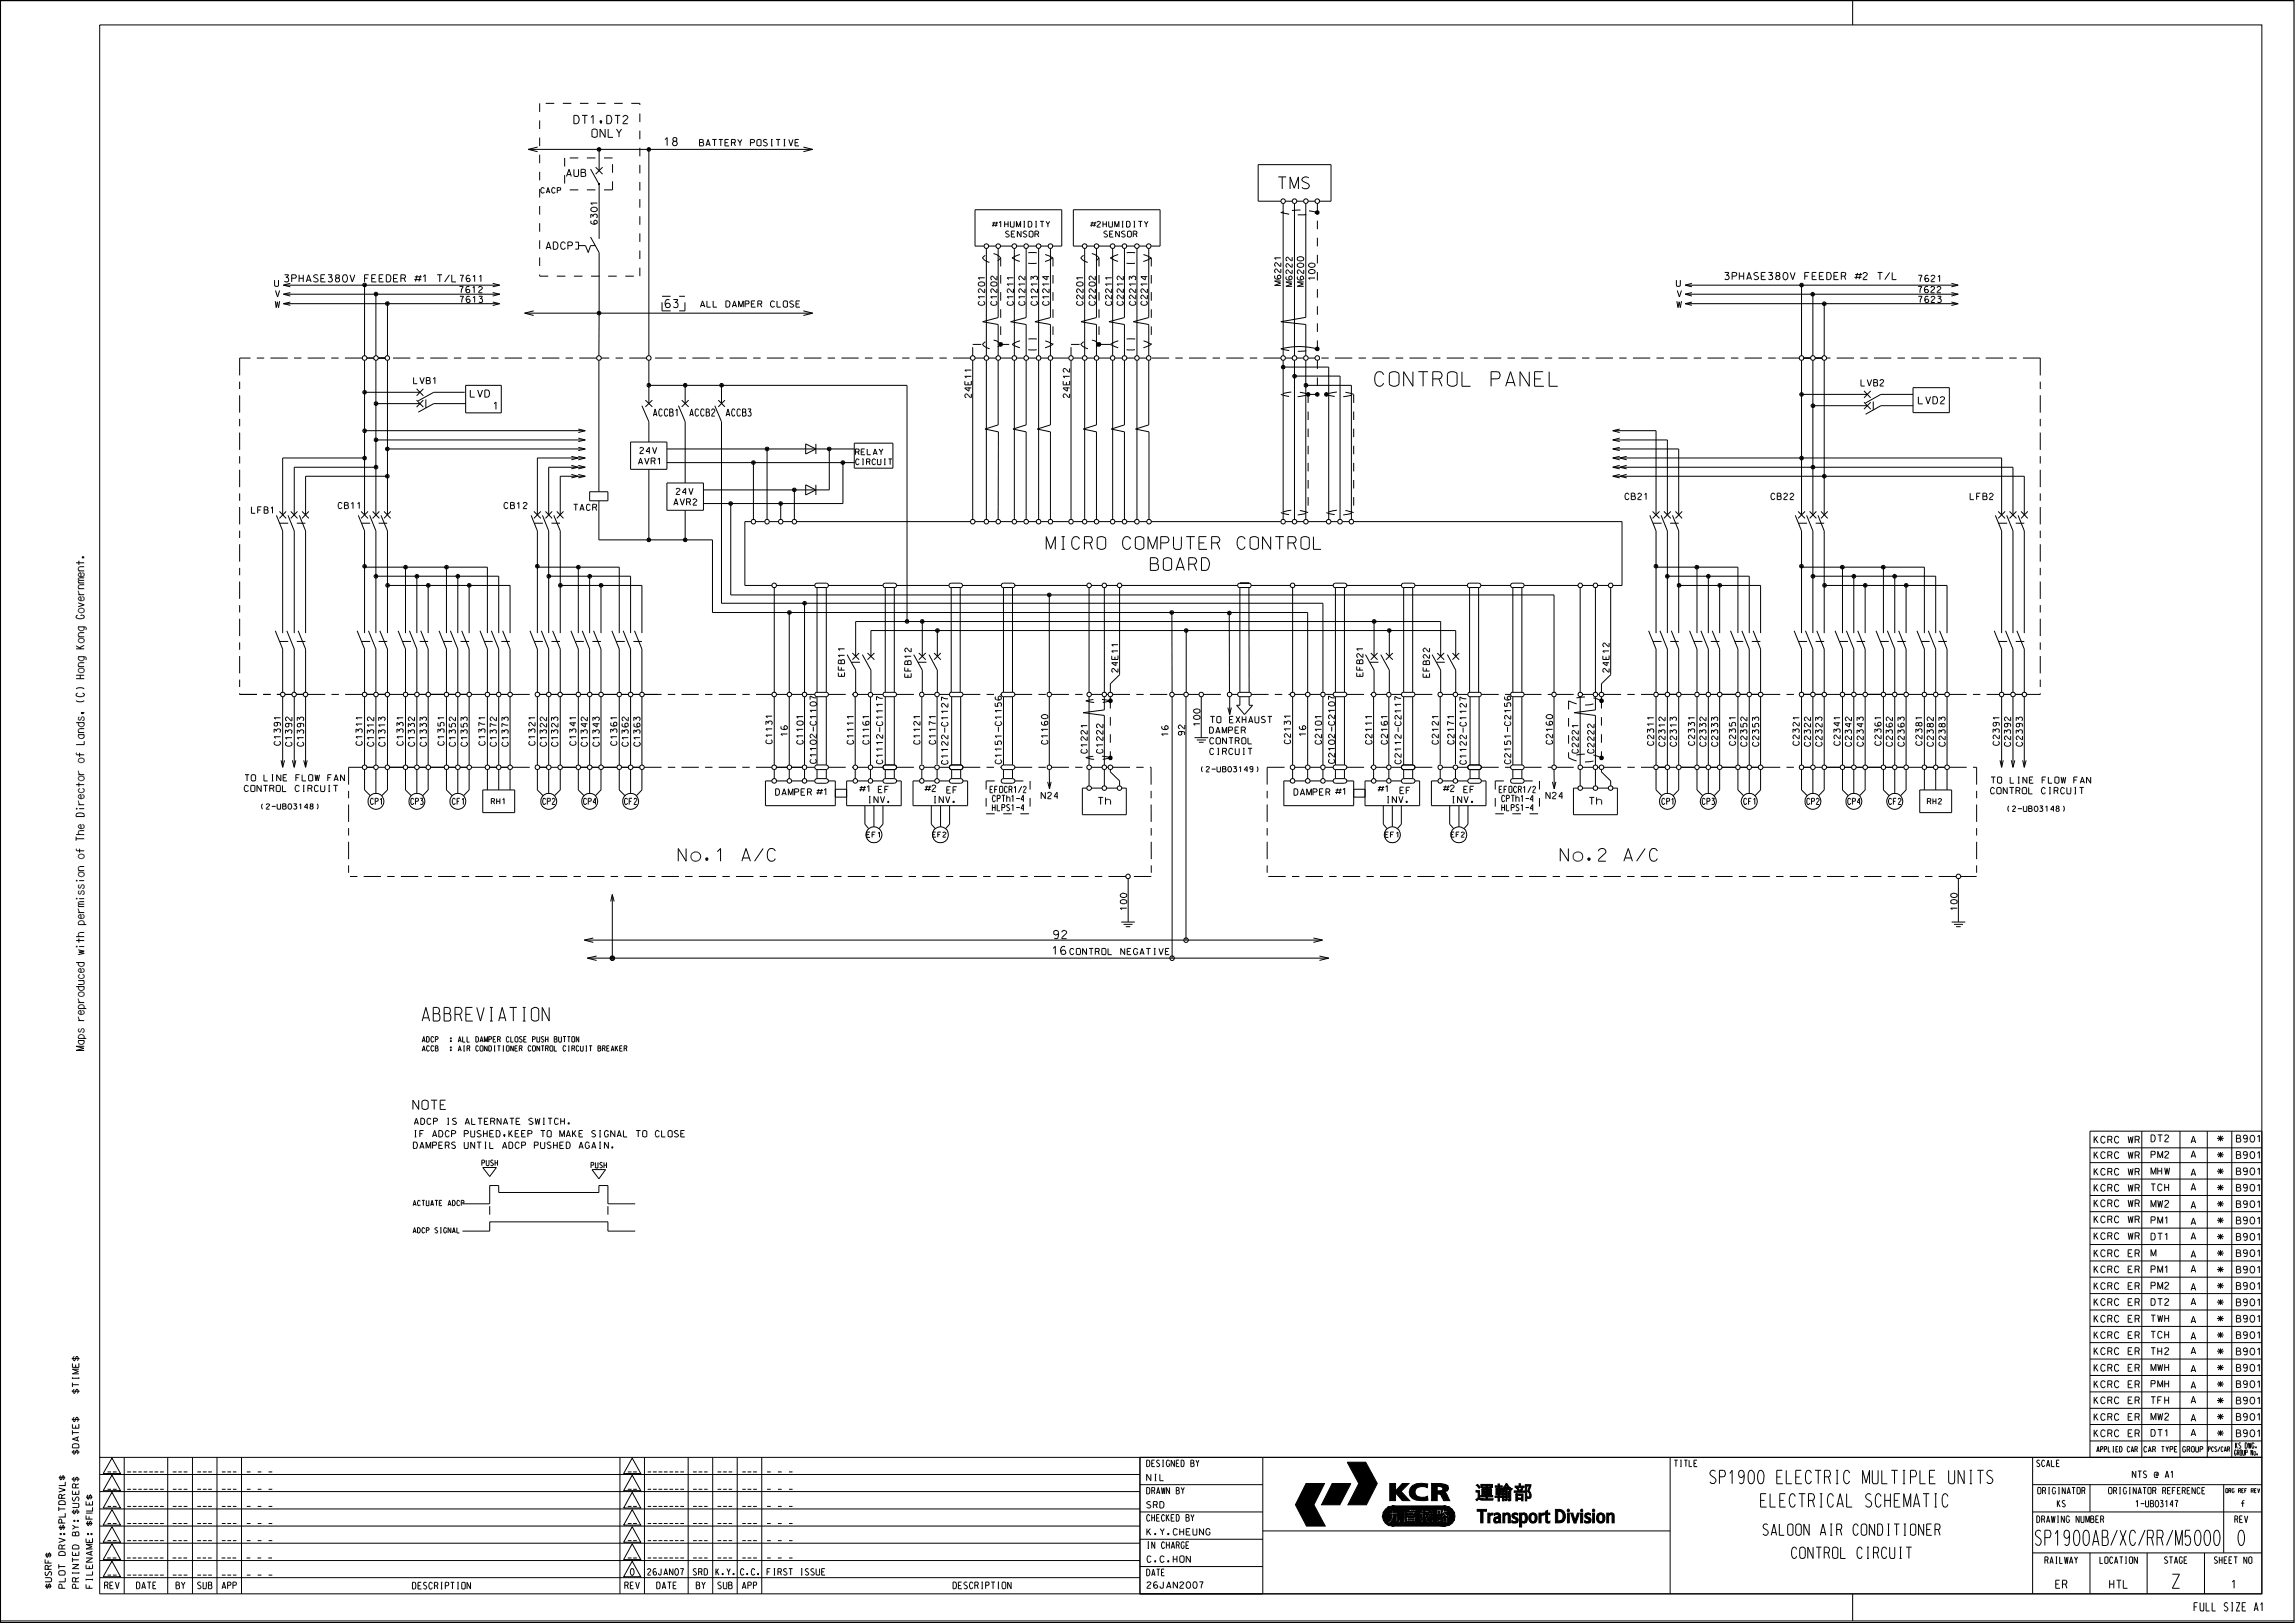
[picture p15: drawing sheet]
<svg xmlns="http://www.w3.org/2000/svg" width="420mm" height="297mm" viewBox="0 0 420 297" stroke-linecap="round" stroke-linejoin="round" font-family="sans-serif">
<defs><g id="words">
<g font-size="2.8">
<text x="372.5" y="282.8">SP1900AB</text>
<text x="388" y="282.8">XC</text>
<text x="393" y="282.8">RR</text>
<text x="398.1" y="282.8">M5000</text>
<text x="409.6" y="282.8">0</text>
</g>
<text font-size="2.7" x="251.6" y="70.7">CONTROL PANEL</text>
<text font-size="2.6" x="397.6" y="290.6">Z</text>
<g font-size="2.5">
<text x="77.3" y="186.9">ABBREVIATION</text>
<text x="269.9" y="274.4">„B¿Ø‡¡</text>
<text x="270.3" y="278.7">Transport Division</text>
</g>
<g font-size="2.4">
<text x="312.9" y="271.5">SP1900 ELECTRIC MULTIPLE UNITS</text>
<text x="322.2" y="275.8">ELECTRICAL SCHEMATIC</text>
</g>
<g font-size="2.3">
<text x="191.5" y="100.5">MICRO COMPUTER CONTROL</text>
<text x="210.5" y="104.4">BOARD</text>
<text x="124.1" y="157.6">No.1 A/C</text>
<text x="285.5" y="157.6">No.2 A/C</text>
</g>
<text font-size="2.2" x="233.9" y="34.6">TMS</text>
<g font-size="2.1">
<text x="322.6" y="281">SALOON AIR CONDITIONER</text>
<text x="327.9" y="285.2">CONTROL CIRCUIT</text>
</g>
<text font-size="1.7" x="75.6" y="203">NOTE</text>
<g font-size="1.5">
<text x="105" y="22.6">DT1,DT2</text>
<text x="106.6" y="25.1">ONLY</text>
<text x="121.6" y="26.7">18</text>
<text x="121.7" y="56.3">63</text>
<text x="192.8" y="171.8">92</text>
<text x="192.6" y="174.7">16</text>
<text x="376.2" y="290.6">ER</text>
<text x="386.1" y="290.6">HTL</text>
<text x="408.4" y="290.6">1</text>
<text x="401.5" y="294.8">FULL SIZE A1</text>
</g>
<g font-size="1.3">
<text x="103.7" y="32.3">AUB</text>
<text x="99.9" y="45.6">ADCP</text>
<text x="52.1" y="51.6">3PHASE380V FEEDER #1 T/L</text>
<text x="315.6" y="51.2">3PHASE380V FEEDER #2 T/L</text>
<text x="86.1" y="72.7">LVD</text>
<text x="89" y="74.9">1</text>
<text x="119.6" y="76.2">ACCB1</text>
<text x="126.2" y="76.2">ACCB2</text>
<text x="132.9" y="76.2">ACCB3</text>
<text x="351.1" y="73.9">LVD2</text>
<text x="201" y="147.2">Th</text>
<text x="290.9" y="147.2">Th</text>
</g>
<g font-size="1.2">
<text x="128" y="26.7">BATTERY POSITIVE</text>
<text x="50.2" y="52.4">U</text>
<text x="84.1" y="53.6">7612</text>
<text x="84.1" y="51.5">7611</text>
<text x="306.8" y="52.4">U</text>
<text x="351" y="53.6">7622</text>
<text x="351.1" y="51.5">7621</text>
<text x="50.4" y="56.3">W</text>
<text x="84.1" y="55.4">7613</text>
<text x="128.2" y="56.2">ALL DAMPER CLOSE</text>
<text x="306.9" y="56.3">W</text>
<text x="351.1" y="55.4">7623</text>
<text x="75.7" y="70.2">LVB1</text>
<text x="340.6" y="70.6">LVB2</text>
<text x="117.1" y="83">24V</text>
<text x="116.8" y="85">AVR1</text>
<text x="46" y="93.9">LFB1</text>
<text x="61.9" y="93.1">CB11</text>
<text x="92.2" y="93.1">CB12</text>
<text x="105" y="93.4">TACR</text>
<text x="123.3" y="92.4">AVR2</text>
<text x="123.7" y="90.5">24V</text>
<text x="297.4" y="91.4">CB21</text>
<text x="324.1" y="91.4">CB22</text>
<text x="360.6" y="91.4">LFB2</text>
<text x="221.3" y="134.2">DAMPER</text>
<text x="221.4" y="136.1">CONTROL</text>
<text x="221.5" y="132.3">TO EXHAUST</text>
<text x="44.8" y="142.9">TO LINE FLOW FAN</text>
<text x="221.4" y="138.1">CIRCUIT</text>
<text x="364.4" y="143.3">TO LINE FLOW FAN</text>
<text x="44.7" y="144.9">CONTROL CIRCUIT</text>
<text x="67.8" y="147.2">CP1</text>
<text x="75.2" y="147.2">CP3</text>
<text x="82.8" y="147.2">CF1</text>
<text x="99.3" y="147.2">CP2</text>
<text x="106.8" y="147.2">CP4</text>
<text x="114.3" y="147.2">CF2</text>
<text x="141.9" y="145.5">DAMPER #1</text>
<text x="157.5" y="144.9">#1 EF</text>
<text x="158.2" y="146.9">INV.</text>
<text x="169.4" y="144.8">#2</text>
<text x="170.1" y="146.9">INV.</text>
<text x="173.3" y="145.1">EF</text>
<text x="181.2" y="145">EFOCR1/2</text>
<text x="181.6" y="148.4">HLPS1-4</text>
<text x="181.6" y="146.7">CPTh1-4</text>
<text x="190.6" y="146.2">N24</text>
<text x="236.8" y="145.5">DAMPER #1</text>
<text x="252.3" y="144.9">#1</text>
<text x="253" y="146.9">INV.</text>
<text x="256.2" y="145.2">EF</text>
<text x="264.3" y="144.8">#2</text>
<text x="265" y="146.9">INV.</text>
<text x="267.9" y="145.1">EF</text>
<text x="274.4" y="145">EFOCR1/2</text>
<text x="274.8" y="146.7">CPTh1-4</text>
<text x="274.8" y="148.4">HLPS1-4</text>
<text x="282.9" y="146.2">N24</text>
<text x="304.1" y="147.2">CP1</text>
<text x="311.5" y="147.2">CP3</text>
<text x="319.1" y="147.2">CF1</text>
<text x="330.6" y="147.2">CP2</text>
<text x="338.1" y="147.2">CP4</text>
<text x="345.6" y="147.2">CF2</text>
<text x="364.3" y="145.3">CONTROL CIRCUIT</text>
<text x="195.8" y="174.7">CONTROL NEGATIVE</text>
<text x="75.7" y="208.1">IF ADCP PUSHED,KEEP TO MAKE SIGNAL TO CLOSE</text>
<text x="75.8" y="205.8">ADCP IS ALTERNATE SWITCH.</text>
<text x="383.2" y="209.2">KCRC WR</text>
<text x="393.6" y="208.9">DT2</text>
<text x="401" y="209.1">A</text>
<text x="405.8" y="209">*</text>
<text x="409.3" y="209">B901</text>
<text x="75.7" y="210.2">DAMPERS UNTIL ADCP PUSHED AGAIN.</text>
<text x="383.2" y="215.1">KCRC WR</text>
<text x="383.2" y="212">KCRC WR</text>
<text x="393.6" y="214.9">MHW</text>
<text x="393.6" y="211.9">PM2</text>
<text x="401" y="215.1">A</text>
<text x="401" y="211.8">A</text>
<text x="405.8" y="214.9">*</text>
<text x="405.8" y="211.9">*</text>
<text x="409.3" y="215">B901</text>
<text x="409.3" y="212">B901</text>
<text x="383.2" y="220.8">KCRC WR</text>
<text x="383.2" y="218">KCRC WR</text>
<text x="393.6" y="217.9">TCH</text>
<text x="393.6" y="220.9">MW2</text>
<text x="401" y="217.8">A</text>
<text x="401" y="221.1">A</text>
<text x="405.8" y="217.9">*</text>
<text x="405.8" y="220.9">*</text>
<text x="409.3" y="218">B901</text>
<text x="409.3" y="221">B901</text>
<text x="383.2" y="226.8">KCRC WR</text>
<text x="383.2" y="223.8">KCRC WR</text>
<text x="393.6" y="226.9">DT1</text>
<text x="393.6" y="223.9">PM1</text>
<text x="401" y="226.8">A</text>
<text x="401" y="224.1">A</text>
<text x="405.8" y="226.9">*</text>
<text x="405.8" y="223.9">*</text>
<text x="409.3" y="227">B901</text>
<text x="409.3" y="224">B901</text>
<text x="383.2" y="232.9">KCRC ER</text>
<text x="383.2" y="230">KCRC ER</text>
<text x="393.6" y="232.9">PM1</text>
<text x="393.6" y="229.9">M</text>
<text x="401" y="232.8">A</text>
<text x="401" y="230.1">A</text>
<text x="405.8" y="232.9">*</text>
<text x="405.8" y="229.9">*</text>
<text x="409.3" y="233">B901</text>
<text x="409.3" y="230">B901</text>
<text x="383.2" y="238.9">KCRC ER</text>
<text x="383.2" y="236">KCRC ER</text>
<text x="393.6" y="238.9">DT2</text>
<text x="393.6" y="235.9">PM2</text>
<text x="401" y="238.8">A</text>
<text x="401" y="236.1">A</text>
<text x="405.8" y="238.9">*</text>
<text x="405.8" y="235.9">*</text>
<text x="409.3" y="238.9">B901</text>
<text x="409.3" y="235.9">B901</text>
<text x="383.2" y="244.9">KCRC ER</text>
<text x="383.2" y="241.9">KCRC ER</text>
<text x="393.6" y="244.9">TCH</text>
<text x="393.6" y="241.9">TWH</text>
<text x="401" y="245.1">A</text>
<text x="401" y="242.1">A</text>
<text x="405.8" y="244.9">*</text>
<text x="405.8" y="241.9">*</text>
<text x="409.3" y="244.9">B901</text>
<text x="409.3" y="241.9">B901</text>
<text x="383.2" y="250.9">KCRC ER</text>
<text x="383.2" y="247.9">KCRC ER</text>
<text x="393.6" y="247.9">TH2</text>
<text x="393.6" y="250.9">MWH</text>
<text x="401" y="247.8">A</text>
<text x="401" y="251.1">A</text>
<text x="405.8" y="247.9">*</text>
<text x="405.8" y="250.9">*</text>
<text x="409.3" y="247.9">B901</text>
<text x="409.3" y="250.9">B901</text>
<text x="383.2" y="256.9">KCRC ER</text>
<text x="383.2" y="253.9">KCRC ER</text>
<text x="393.6" y="256.9">TFH</text>
<text x="393.6" y="253.9">PMH</text>
<text x="401" y="256.8">A</text>
<text x="401" y="254.1">A</text>
<text x="405.8" y="256.9">*</text>
<text x="405.8" y="253.9">*</text>
<text x="409.3" y="256.9">B901</text>
<text x="409.3" y="253.9">B901</text>
<text x="383.2" y="262.9">KCRC ER</text>
<text x="383.2" y="259.9">KCRC ER</text>
<text x="393.6" y="259.9">MW2</text>
<text x="393.6" y="262.9">DT1</text>
<text x="401" y="262.8">A</text>
<text x="401" y="260.1">A</text>
<text x="405.8" y="262.9">*</text>
<text x="405.8" y="259.9">*</text>
<text x="409.3" y="262.9">B901</text>
<text x="409.3" y="259.9">B901</text>
<text x="19.7" y="269.4">__</text>
<text x="23.3" y="269.4">_______</text>
<text x="31.6" y="269.4">___</text>
<text x="36.1" y="269.4">___</text>
<text x="40.6" y="269.4">___</text>
<text x="45.2" y="269.4">_ _ _</text>
<text x="114.9" y="269.4">__</text>
<text x="118.5" y="269.4">_______</text>
<text x="126.8" y="269.4">___</text>
<text x="131.3" y="269.4">___</text>
<text x="135.8" y="269.4">___</text>
<text x="140.4" y="269.4">_ _ _</text>
<text x="19.7" y="272.5">__</text>
<text x="19.7" y="275.7">__</text>
<text x="23.3" y="272.5">_______</text>
<text x="23.3" y="275.7">_______</text>
<text x="31.6" y="272.5">___</text>
<text x="31.6" y="275.7">___</text>
<text x="36.1" y="272.5">___</text>
<text x="36.1" y="275.7">___</text>
<text x="40.6" y="272.5">___</text>
<text x="40.6" y="275.7">___</text>
<text x="45.2" y="272.5">_ _ _</text>
<text x="45.2" y="275.7">_ _ _</text>
<text x="114.9" y="275.7">__</text>
<text x="114.9" y="272.5">__</text>
<text x="118.5" y="275.7">_______</text>
<text x="118.5" y="272.5">_______</text>
<text x="126.8" y="275.7">___</text>
<text x="126.8" y="272.5">___</text>
<text x="131.3" y="275.7">___</text>
<text x="131.3" y="272.5">___</text>
<text x="135.8" y="275.7">___</text>
<text x="135.8" y="272.5">___</text>
<text x="140.4" y="275.7">_ _ _</text>
<text x="140.4" y="272.5">_ _ _</text>
<text x="209.9" y="271">NIL</text>
<text x="209.9" y="276">SRD</text>
<text x="376.5" y="275.8">KS</text>
<text x="390.2" y="270.4">NTS @ A1</text>
<text x="390.8" y="275.8">1-UB03147</text>
<text x="410.1" y="275.8">f</text>
<text x="19.7" y="282">__</text>
<text x="19.7" y="278.8">__</text>
<text x="23.3" y="282">_______</text>
<text x="23.3" y="278.8">_______</text>
<text x="31.6" y="282">___</text>
<text x="31.6" y="278.8">___</text>
<text x="36.1" y="282">___</text>
<text x="36.1" y="278.8">___</text>
<text x="40.6" y="282">___</text>
<text x="40.6" y="278.8">___</text>
<text x="45.2" y="282">_ _ _</text>
<text x="45.2" y="278.8">_ _ _</text>
<text x="114.9" y="282">__</text>
<text x="114.9" y="278.8">__</text>
<text x="118.5" y="282">_______</text>
<text x="118.5" y="278.8">_______</text>
<text x="126.8" y="282">___</text>
<text x="126.8" y="278.8">___</text>
<text x="131.3" y="282">___</text>
<text x="131.3" y="278.8">___</text>
<text x="135.8" y="282">___</text>
<text x="135.8" y="278.8">___</text>
<text x="140.4" y="282">_ _ _</text>
<text x="140.4" y="278.8">_ _ _</text>
<text x="209.9" y="280.9">K.Y.CHEUNG</text>
<text x="19.6" y="285.1">__</text>
<text x="23.2" y="285.1">_______</text>
<text x="31.6" y="285.1">___</text>
<text x="36.1" y="285.1">___</text>
<text x="40.6" y="285.1">___</text>
<text x="45.1" y="285.1">_ _ _</text>
<text x="114.9" y="285.1">__</text>
<text x="118.5" y="285.1">_______</text>
<text x="126.8" y="285.1">___</text>
<text x="131.3" y="285.1">___</text>
<text x="135.8" y="285.1">___</text>
<text x="140.4" y="285.1">_ _ _</text>
<text x="209.9" y="285.9">C.C.HON</text>
<text x="19.1" y="290.7">REV</text>
<text x="19.7" y="288.3">__</text>
<text x="23.3" y="288.3">_______</text>
<text x="25" y="290.7">DATE</text>
<text x="31.6" y="288.3">___</text>
<text x="32.2" y="290.7">BY</text>
<text x="36.1" y="288.3">___</text>
<text x="36.1" y="290.7">SUB</text>
<text x="40.6" y="288.3">___</text>
<text x="40.6" y="290.7">APP</text>
<text x="45.2" y="288.3">_ _ _</text>
<text x="75.5" y="290.8">DESCRIPTION</text>
<text x="114.3" y="290.7">REV</text>
<text x="115.4" y="288.3">0</text>
<text x="118.5" y="288.3">26JAN07</text>
<text x="120.2" y="290.7">DATE</text>
<text x="126.9" y="288.3">SRD</text>
<text x="127.4" y="290.7">BY</text>
<text x="131" y="288.3">K.Y.</text>
<text x="131.4" y="290.7">SUB</text>
<text x="135.5" y="288.3">C.C.</text>
<text x="135.9" y="290.7">APP</text>
<text x="140.4" y="288.3">FIRST ISSUE</text>
<text x="174.4" y="290.7">DESCRIPTION</text>
<text x="209.9" y="290.6">26JAN2007</text>
</g>
<g font-size="1.1">
<text x="181.7" y="41.6">#1HUMIDITY</text>
<text x="199.7" y="41.6">#2HUMIDITY</text>
<text x="182.8" y="43.4">SENSOR</text>
<text x="200.8" y="43.4">SENSOR</text>
<text x="156.5" y="83.2">RELAY</text>
<text x="156.6" y="85">CIRCUIT</text>
</g>
<g font-size="1">
<text x="99" y="35.3">CACP</text>
<text x="219.7" y="141.3">(2-UB03149)</text>
<text x="47.7" y="148.1">(2-UB03148)</text>
<text x="89.9" y="147.1">RH1</text>
<text x="352.7" y="147.1">RH2</text>
<text x="367.3" y="148.5">(2-UB03148)</text>
<text x="158.6" y="153.2">EF1</text>
<text x="253.5" y="153.2">EF1</text>
<text x="77.3" y="190.7">ADCP</text>
<text x="82.3" y="190.7">: ALL DAMPER CLOSE PUSH BUTTON</text>
<text x="77.3" y="192.4">ACCB</text>
<text x="82.3" y="192.4">: AIR CONDITIONER CONTROL CIRCUIT BREAKER</text>
<text x="88.2" y="213.3">PUSH</text>
<text x="108.2" y="213.7">PUSH</text>
<text x="75.6" y="220.6">ACTUATE ADCP</text>
<text x="75.6" y="225.6">ADCP SIGNAL</text>
<text x="383.7" y="265.7">APPLIED CAR</text>
<text x="392.4" y="265.7">CAR TYPE</text>
<text x="399.4" y="265.7">GROUP</text>
<text x="408.9" y="266.3">GROUP No.</text>
<text x="409.1" y="265">KS DWG.</text>
</g>
<g font-size=".9">
<text x="170.7" y="153.2">EF2</text>
<text x="265.5" y="153.2">EF2</text>
<text x="404.1" y="265.6">PCS/CAR</text>
</g>
</g></defs>
<path d="M.1 .1h419.7v296.8h-419.7z" fill="none" stroke="#000" stroke-width=".21"/>
<g fill="none" stroke="#000" stroke-width=".18">
<path d="M18.2 4.6h395.7v262.1h-395.7zM339 .1v4.5M419.9 .1h-419.9v296.5h419.9M96.7 27.3h52M96.7 27.3l1.7 .5M98.4 26.9l-1.7 .4M108.1 30.9l1.5 2.8v10M108.1 39.9v-.7l.3 .1 .1 .3a.38 .38 0 0 1 .6-.4 .38 .38 0 0 1 0 .7M108.4 38l.2-.1a.51 .51 0 0 1 .7 .5 .64 .64 0 0 1-.6 .3 .64 .64 0 0 1-.6-.4zM109 30.6l1.3 1.3M109.3 37.2h-1.2l.3 .3M109.6 27.3v3.9"/>
<path d="M110.3 30.6l-1.3 1.3M118.7 27.3v37.8M147 26.9l1.7 .4M148.7 27.3l-1.7 .5M234.4 36.8h-4.1v-6.7h13.3v6.7h-2.1M234.8 37.2v27.9M235.2 36.8h1.3M236.9 37.2v27.9M237.3 36.8h1.3M239 37.2v20.9l-4.6 .8 4.6 .5v5.7M239.4 36.8h1.3M50.4 55.1l.1 1.2"/>
<path d="M50.4 53.2l.4 1.1 .4-1.1M51.2 55.1l-.2 1.2M51.9 52.2h39.5M51.9 53.8h39.6M51.9 55.6h39.5M51.9 52.2l1.2 .3M51.9 53.8l1.2 .4M51.9 55.6l1.2 .3M53.1 51.8l-1.2 .4M53.1 53.5l-1.2 .3M53.1 55.3l-1.2 .3M66.7 52.2v12.9"/>
<path d="M68.8 53.8v11.3M70.9 55.6v9.5M90.2 51.8l1.2 .4M90.2 53.5l1.2 .3-1.2 .4M90.2 55.3l1.2 .3-1.2 .3M91.4 52.2l-1.2 .3M96 57.3h52.7M96 57.3l1.7 .4M97.7 56.9l-1.7 .4M105.3 44.3h.6v1.3h-.6M108.1 43.4l1.5 2.8v18.9M108.2 40.4v.1a.57 .57 0 0 0 .3 .5 .57 .57 0 0 0 .6-.1l.2-.2v-.2a.33 .33 0 0 0-.5-.1 .33 .33 0 0 0 0 .5l.2 .1"/>
<path d="M147 56.9l1.7 .4M148.7 57.3l-1.7 .4M179.1 51.8a.59 .59 0 0 1 .7-.3 .59 .59 0 0 1 .4 .7l-.5 .2-.4-.1-.2-.1zM179.3 55.1l-.2 .2a.59 .59 0 0 0 .4 .6 .59 .59 0 0 0 .7-.4v-.2l-.2-.2M180.1 45h-1.7v-6.6h15.9v6.6h-1.6M180.2 52.9v.6h-.2l-.5-.6a.33 .33 0 0 0-.5 .2 .33 .33 0 0 0 .3 .4M180.2 54.3h-1.2l.3 .3M180.2 50.8h-1.2l.3 .3M180.5 45.5v19.6M180.9 45h1.4M181.5 55.1l-.2 .3a.56 .56 0 0 0 .6 .5 .56 .56 0 0 0 .5-.6l-.2-.2M181.5 51.6h.3a.48 .48 0 0 1 .7 .5 .63 .63 0 0 1-.7 .3 .63 .63 0 0 1-.5-.5z"/>
<path d="M182.5 52.9v.6l-.8-.6a.34 .34 0 0 0-.4 .2 .34 .34 0 0 0 .2 .4M182.5 50.5v.7l-.8-.6a.34 .34 0 0 0-.4 .2 .34 .34 0 0 0 .2 .4M182.5 54.3h-1.2l.3 .3M182.7 45.5v12.6l-2.9 .8 2.9 .5v5.7M183.1 45h2.1M184.5 55.1l-.2 .3a.56 .56 0 0 0 .6 .5 .56 .56 0 0 0 .5-.6l-.1-.2M185.5 52.9v.6l-.8-.6a.33 .33 0 0 0-.4 .2 .33 .33 0 0 0 .3 .4M185.5 54.3h-1.2l.3 .3M185.5 50.8h-1.2l.3 .3M185.5 52h-1.2l.3 .3M185.6 45.5v19.6M186.1 45h1.3"/>
<path d="M186.6 55.1l-.2 .3a.56 .56 0 0 0 .7 .5 .56 .56 0 0 0 .4-.6l-.2-.2M187.6 52.9v.6l-.7-.6a.34 .34 0 0 0-.5 .2 .34 .34 0 0 0 .2 .4M187.6 50.5v.7l-.7-.6a.34 .34 0 0 0-.5 .2 .34 .34 0 0 0 .2 .4M187.6 54.3h-1.2l.3 .3M187.6 52h-1.2l.3 .3M187.8 45.5v12.6l-2.8 .8 2.8 .5v5.7M188.2 45h1.5M188.7 51.2v-.6l.2 .1 .2 .3a.38 .38 0 0 1 .5-.4 .38 .38 0 0 1 .1 .6M188.9 55.1l-.2 .2a.59 .59 0 0 0 .5 .6 .59 .59 0 0 0 .7-.4l-.1-.2-.2-.2M189.9 52.9v.6h-.2l-.6-.6a.33 .33 0 0 0-.5 .2 .33 .33 0 0 0 .3 .4M189.9 54.3h-1.2l.3 .3M189.9 52h-1.2l.3 .3"/>
<path d="M190.1 45.5v19.6M190.5 45h1.3M191.1 55.1l-.3 .2a.59 .59 0 0 0 .5 .6 .59 .59 0 0 0 .7-.4l-.1-.2-.2-.2M191.6 50.5v.7l-.8-.5 1.2-.1M192 52.9v.6h-.2l-.6-.6a.33 .33 0 0 0-.4 .2 .33 .33 0 0 0 .3 .4M192 54.3h-1.2l.3 .3M192 52h-1.2l.3 .3M192.2 45.5v12.6l-2.8 .8 2.8 .5v5.7M197.1 51.8a.59 .59 0 0 1 .7-.3 .59 .59 0 0 1 .4 .7l-.5 .2-.4-.1-.2-.1zM197.3 55.1l-.2 .2a.59 .59 0 0 0 .4 .6 .59 .59 0 0 0 .7-.4v-.2l-.2-.2M198.1 45h-1.7v-6.6h15.9v6.6h-1.6M198.2 54v.7a.85 .85 0 0 1-.8-.7 .33 .33 0 0 0-.4 .3 .33 .33 0 0 0 .3 .4"/>
<path d="M198.2 52.9v.6h-.2l-.6-.6a.33 .33 0 0 0-.4 .2 .33 .33 0 0 0 .3 .4M198.2 50.8h-1.2l.3 .3M198.5 45.5v19.6M198.9 45h1.4M199.5 55.1l-.2 .3a.56 .56 0 0 0 .6 .5 .56 .56 0 0 0 .5-.6l-.2-.2M199.5 51.6h.3a.48 .48 0 0 1 .6 .5 .63 .63 0 0 1-.6 .3 .63 .63 0 0 1-.5-.5zM200.4 54v.7l-.7-.7a.33 .33 0 0 0-.4 .3 .33 .33 0 0 0 .2 .4M200.4 52.9v.6l-.7-.6a.34 .34 0 0 0-.4 .2 .34 .34 0 0 0 .2 .4M200.4 50.5v.7l-.7-.6a.34 .34 0 0 0-.4 .2 .34 .34 0 0 0 .2 .4M200.7 45.5v12.6l-2.9 .8 2.9 .5v5.7M201.1 45h2.1M202.5 55.1l-.2 .3a.56 .56 0 0 0 .6 .5 .56 .56 0 0 0 .5-.6l-.2-.2"/>
<path d="M203.5 54v.7l-.8-.7a.33 .33 0 0 0-.4 .3 .33 .33 0 0 0 .3 .4M203.5 52.9v.6l-.8-.6a.33 .33 0 0 0-.4 .2 .33 .33 0 0 0 .3 .4M203.5 50.8h-1.2l.3 .3M203.5 52h-1.2l.3 .3M203.6 45.5v19.6M204 45h1.4M204.6 55.1l-.2 .3a.56 .56 0 0 0 .7 .5 .56 .56 0 0 0 .4-.6l-.2-.2M205.6 54v.7l-.7-.7a.33 .33 0 0 0-.5 .3 .33 .33 0 0 0 .2 .4M205.6 52.9v.6l-.7-.6a.34 .34 0 0 0-.5 .2 .34 .34 0 0 0 .2 .4M205.6 50.5v.7l-.7-.6a.34 .34 0 0 0-.5 .2 .34 .34 0 0 0 .2 .4M205.6 52h-1.2l.3 .3M205.8 45.5v12.6l-2.9 .8 2.9 .5v5.7"/>
<path d="M206.2 45h1.4M206.7 51.2v-.6l.2 .1 .2 .3a.38 .38 0 0 1 .5-.4 .38 .38 0 0 1 .1 .6M206.9 55.1l-.2 .2a.59 .59 0 0 0 .5 .6 .59 .59 0 0 0 .7-.4l-.1-.2-.2-.2M207.9 54v.7a.85 .85 0 0 1-.8-.7 .33 .33 0 0 0-.4 .3 .33 .33 0 0 0 .2 .4M207.9 52.9v.6h-.3l-.5-.6a.33 .33 0 0 0-.5 .2 .33 .33 0 0 0 .3 .4M207.9 52h-1.2l.3 .3M208.1 45.5v19.6M208.5 45h1.3M209 55.1l-.2 .2a.59 .59 0 0 0 .5 .6 .59 .59 0 0 0 .7-.4l-.1-.2-.2-.2M209.6 50.5v.7l-.8-.5 1.2-.1M210 54v.7a.85 .85 0 0 1-.8-.7 .33 .33 0 0 0-.4 .3 .33 .33 0 0 0 .2 .4M210 52.9v.6h-.2l-.6-.6a.33 .33 0 0 0-.4 .2 .33 .33 0 0 0 .2 .4"/>
<path d="M210 52h-1.2l.3 .3M210.2 45.5v12.6l-2.8 .8 2.8 .5v5.7M233.3 50.5v.1a.61 .61 0 0 0 .5 .5 .61 .61 0 0 0 .6-.4v-.2a.34 .34 0 0 0-.6 .1 .34 .34 0 0 0 .3 .4M234.4 49.2v.7l-.7-.6a.33 .33 0 0 0-.4 .2 .33 .33 0 0 0 .2 .4M234.4 48.1v.7l-.7-.7a.34 .34 0 0 0-.5 .2 .34 .34 0 0 0 .3 .5M234.4 51.4h-1.1l1.1 .4-1.1 .4h1.1M234.4 47.2h-1.1l.3 .3M235.4 50.6v.1a.56 .56 0 0 0 .3 .6 .56 .56 0 0 0 .6-.2l.1-.4a.34 .34 0 0 0-.6 0 .34 .34 0 0 0 .4 .5M236.5 49.4v.7l-.7-.7a.33 .33 0 0 0-.5 .3 .33 .33 0 0 0 .3 .4M236.5 48.2v.7l-.7-.6a.33 .33 0 0 0-.5 .2 .33 .33 0 0 0 .3 .4M236.5 47.1v.6l-.7-.6a.33 .33 0 0 0-.5 .2 .33 .33 0 0 0 .3 .4M236.5 51.6h-1.2l1.1 .4-1.1 .4h1.2"/>
<path d="M237.4 48.3a.6 .6 0 0 1 .7-.2 .6 .6 0 0 1 .4 .6 .59 .59 0 0 1-.7 .3 .59 .59 0 0 1-.4-.7zM237.4 47.1l.5-.1a.52 .52 0 0 1 .7 .4 .65 .65 0 0 1-.6 .3 .65 .65 0 0 1-.6-.4zM237.5 50.6l-.1 .1a.56 .56 0 0 0 .4 .6 .56 .56 0 0 0 .6-.2l.2-.2-.1-.2a.33 .33 0 0 0-.6 0 .33 .33 0 0 0 .4 .5M238.6 49.4v.7a.85 .85 0 0 1-.8-.7 .33 .33 0 0 0-.4 .3 .33 .33 0 0 0 .3 .4M238.6 51.6h-1.2l1.1 .4-1.1 .4h1.2M239.6 49.5a.58 .58 0 0 1 .7-.2 .58 .58 0 0 1 .3 .6l-.4 .2a.52 .52 0 0 1-.7-.5zM239.6 48.3a.58 .58 0 0 1 .6-.2 .58 .58 0 0 1 .4 .6l-.4 .2a.51 .51 0 0 1-.7-.4zM240.7 50.9h-1.2l.3 .2M306.9 55.1l.2 1.2M307 53.2l.3 1.1 .4-1.1M307.7 55.1l-.2 1.2M308.4 52.2h50"/>
<path d="M308.4 53.8h50M308.4 55.6h50M308.4 55.6l1.2 .3M308.4 53.8l1.2 .4M308.4 52.2l1.2 .3M309.6 53.5l-1.2 .3M309.6 51.8l-1.2 .4M309.6 55.3l-1.2 .3M329.7 52.2v12.9M331.8 53.8v11.3M333.8 55.6v9.5M357.1 53.5l1.3 .3"/>
<path d="M357.1 55.3l1.3 .3M357.1 51.8l1.3 .4M358.4 53.8l-1.3 .4M358.4 55.6l-1.3 .3M358.4 52.2l-1.3 .3M66.7 65.9v28.3M66.7 78.8h40.4M66.7 71.8h10.2M68.8 65.9v28.3M68.8 73.9h8.1M70.9 65.9v28.3M76.2 71.2l1.3 1.2"/>
<path d="M76.2 73.2l1.3 1.3M77.5 71.2l-1.3 1.2M77.5 73.2l-1.3 1.3M85 71.8h-5.6l-2.9 1.6M85.2 70.5h6.5v5.1h-6.5zM85.2 73.9h-5.8l-2.9 1.5M105.8 78.5l1.3 .3M107.1 78.8l-1.3 .4M109.6 65.9v24.1M117.5 74.2l1.2 3v3.7M118.1 73.2l1.3 1.3M118.7 70.5h47.3v43.2"/>
<path d="M118.7 65.9v7.9M119.4 73.2l-1.3 1.3M124.2 74.2l1.2 3v11.2M124.8 73.2l1.2 1.3M125.4 70.5v3.3M126 73.2l-1.2 1.3M130.8 74.2l1.2 3v33.2h110.1v16.3M131.4 73.2l1.3 1.3M132 70.5v3.3M132.7 73.2l-1.3 1.3M177.2 69.9v.5M177.3 70.9v.7l-.7-.5 1.2-.1"/>
<path d="M177.8 72.1v.7l-.3-.1-.5-.6a.33 .33 0 0 0-.5 .2 .33 .33 0 0 0 .3 .5M177.8 69.7v.7h-1.2v-.6M177.8 68.9h-1.2l.3 .3M177.8 67.7h-1.2l.3 .3M178 65.9v29.2M180.5 65.9v29.2M182.7 65.9v11.9l-2.4 .7 2.4 .5v16.1M185.6 65.9v29.2M187.8 65.9v11.9l-2.4 .7 2.4 .5v16.1M190.1 65.9v29.2M192.2 65.9v11.9l-2.4 .7 2.4 .5v16.1M195.2 69.9v.5"/>
<path d="M195.3 70.9v.7l-.7-.5 1.1-.1M195.7 72.1v.7l-.2-.1-.5-.6a.33 .33 0 0 0-.5 .2 .33 .33 0 0 0 .3 .5M195.7 67.4v.7h-.2l-.5-.6a.33 .33 0 0 0-.5 .2 .33 .33 0 0 0 .3 .4M195.7 69.7v.7h-1.1v-.6M195.7 68.9h-1.1l.3 .3M196 65.9v29.2M198.5 65.9v29.2M200.7 65.9v11.9l-2.5 .7 2.5 .5v16.1M201.1 63h2.1M203.6 65.9v29.2M205.8 65.9v11.9l-2.4 .7 2.4 .5v16.1M208.1 65.9v29.2"/>
<path d="M210.2 65.9v11.9l-2.4 .7 2.5 .5v16.1M234.4 63.8a13.4 13.4 0 0 1 6.7 0M234.8 65.9v29.2M234.8 67.2h8.4v27.9M236.9 65.9v29.2M236.9 68.8h8.3v26.3M239 70.5h8.3v24.6M239 65.9v29.2M295.1 78.8h8v15.4M295.1 78.8l1.3 .4M296.4 78.5l-1.3 .3M329.7 65.9v28.3"/>
<path d="M329.7 72.2h12.1M331.8 65.9v28.3M331.8 74.2h10M333.8 65.9v28.3M341.1 73.6l1.2 1.3M341.1 71.5l1.2 1.3M342.3 73.6l-1.2 1.3M342.3 71.5l-1.2 1.3M350.1 70.9h6.6v4.6h-6.6zM350.1 74.2h-5.9l-2.8 1.6M350.1 72.2h-5.9l-2.8 1.5M50.6 94.3l1.1 2.8v18.8"/>
<path d="M51.1 93.6l1.3 1.3M52.4 93.6l-1.3 1.3M52.7 94.3l1.1 2.8v18.8M53.2 93.6l1.2 1.3M54.4 93.6l-1.2 1.3M54.8 94.3l1.1 2.8v18.8M55.3 93.6l1.2 1.3M56.5 93.6l-1.2 1.3M65.6 94.3l1.1 2.8v18.8M66.1 93.6l1.3 1.3M66.7 83.8h-15v10.4M67.4 93.6l-1.3 1.3"/>
<path d="M67.6 94.3l1.2 2.8v18.8M68.2 93.6l1.2 1.3M68.8 85.5h-15v8.7M68.8 80.5h38.3M69.4 93.6l-1.2 1.3M69.7 94.3l1.2 2.8v18.8M70.3 93.6l1.2 1.3M70.9 87.2h-15v7M70.9 82.2h36.2M71.5 93.6l-1.2 1.3M97.2 94.3l1.1 2.8v18.8M97.7 93.6l1.3 1.3"/>
<path d="M99 93.6l-1.3 1.3M99.3 94.3l1.1 2.8v18.8M99.8 93.6l1.2 1.3M101 93.6l-1.2 1.3M101.3 94.3l1.2 2.8v18.8M101.9 93.6l1.2 1.3M103.1 93.6l-1.2 1.3M104.6 83.5l1.2 .3-1.2 .3M104.6 85.2l1.2 .3-1.2 .3M104.6 86.8l1.2 .4-1.2 .3M105.8 83.5l1.3 .3M105.8 85.2l1.3 .3"/>
<path d="M105.8 86.8l1.3 .4M105.8 80.2l1.3 .3M105.8 81.9l1.3 .3M107.1 83.8h-8.8v10.4M107.1 85.5h-6.7v8.7M107.1 87.2h-4.6v7M107.1 83.8l-1.3 .3M107.1 87.2l-1.3 .3M107.1 85.5l-1.3 .3M107.1 80.5l-1.3 .3M107.1 82.2l-1.3 .3M107.9 90h3.4v1.6h-3.4z"/>
<path d="M109.6 91.6v7.2h20.8v13.3h108.9v14.6M115.4 80.9h6.6v5h-6.6zM118.7 85.9v12.9M122 82.2h34.3M122 84.7h34.3M122 88.4h6.7v5h-6.7zM125.4 93.4v5.4M133.7 92.1v16.8h150.7v17.8M137.5 95.5h-1.2v11.6h5M137.9 84.7v10.4M138.3 95.5h1.7M140.4 82.2v12.9"/>
<path d="M140.8 95.5h1.7M142.9 92.1v3M143.3 95.5h1.6M145.4 89.7v5.4M145.8 95.5h31.8M147.4 88.7l1.9 1-1.9 .9zM147.4 81.2l1.9 1-1.9 .9zM149.3 81.2v1.9M149.3 88.7v1.9M151.8 82.2v7.5h-23.1M154.3 84.7v7.4h-25.6M156.3 81.1h7.1v4.6h-7.1z"/>
<path d="M178.4 95.5h1.7M180.9 95.5h1.4M183.1 95.5h2.1M186.1 95.5h1.3M188.2 95.5h1.5M190.5 95.5h1.3M192.7 95.5h2.9M196.4 95.5h1.7M198.9 95.5h1.4M201.1 95.5h2.1M204 95.5h1.4M206.2 95.5h1.4"/>
<path d="M208.5 95.5h1.3M210.7 95.5h23.7M235.2 95.5h1.3M237.3 95.5h1.3M239.4 95.5h3.3M243.6 95.5h1.2M245.7 95.5h1.2M247.7 95.5h49.1v11.6h-1.6M295.1 80.5h10v13.7M295.1 82.2h12.1v12M295.1 85.5h73.3v8.7M295.1 87.2h75.4v7"/>
<path d="M295.1 83.8h71.2v10.4M295.1 83.8l1.3 .3M295.1 87.2l1.3 .3M295.1 85.5l1.3 .3M295.1 82.2l1.3 .3M295.1 80.5l1.3 .3M296.4 83.5l-1.3 .3M296.4 86.8l-1.3 .4M296.4 85.2l-1.3 .3M296.4 81.9l-1.3 .3M296.4 80.2l-1.3 .3M297.7 83.5l-1.2 .3 1.2 .3"/>
<path d="M297.7 85.2l-1.2 .3 1.2 .3M297.7 86.8l-1.2 .4 1.2 .3M301.9 94.3l1.2 2.8v18.8M302.4 93.6l1.3 1.3M303.7 93.6l-1.3 1.3M304 94.3l1.1 2.8v18.8M304.5 93.6l1.3 1.3M305.8 93.6l-1.3 1.3M306.1 94.3l1.1 2.8v18.8M306.6 93.6l1.2 1.3M307.8 93.6l-1.2 1.3M328.5 94.3l1.2 2.8v18.8"/>
<path d="M329.1 93.6l1.2 1.3M330.3 93.6l-1.2 1.3M330.6 94.3l1.2 2.8v18.8M331.2 93.6l1.2 1.3M332.4 93.6l-1.2 1.3M332.7 94.3l1.1 2.8v18.8M333.2 93.6l1.3 1.3M334.5 93.6l-1.3 1.3M365.2 94.3l1.1 2.8v18.8M365.7 93.6l1.2 1.3M366.9 93.6l-1.2 1.3M367.2 94.3l1.2 2.8v18.8"/>
<path d="M367.7 93.6l1.3 1.3M369 93.6l-1.3 1.3M369.3 94.3l1.2 2.8v18.8M369.9 93.6l1.2 1.3M371.1 93.6l-1.2 1.3M13.9 118.7h1.5M13.9 118.2l1 .5M13.9 103h1.5M14.2 112.6l-.2 .1-.1 .2a1.06 1.06 0 0 0 1.5 0v-.2l-.3-.1h-.3v.1M14.3 114.7h1.2l.3 .2-.1 .4M14.3 116.5h1.1M14.3 110.3l1.1 .4-1.1 .3"/>
<path d="M14.3 108.8h1.1M14.3 108.1l.1 .5 .3 .2M14.3 107.7h1.1M14.3 106.7h1.1M14.3 104.5h1.1M14.4 117a.55 .55 0 0 1 .6-.2 .55 .55 0 0 1 .4 .6 .56 .56 0 0 1-.7 .2 .56 .56 0 0 1-.3-.6zM14.4 106.1l.1 .1M14.4 106.1h.1M14.4 106.5h.1M14.4 106.5l.1 .1M14.4 111.5a.53 .53 0 0 1 .7-.2 .53 .53 0 0 1 .2 .7l-.2 .1h-.5l-.3-.3zM14.4 102.6v.8"/>
<path d="M14.4 106.2v.3M14.4 105.8h.1M14.4 106.2h.1M14.5 114.7a.49 .49 0 0 0 .1 .7 .49 .49 0 0 0 .7-.2l.1-.3-.1-.2M14.5 106.2h.9M14.5 106.2h.1M14.5 106.6v.1M15.1 101.9h.1l.1 .2h-.2zM15.1 104.8l.3 .2a.5 .5 0 0 1-.5 .6 .5 .5 0 0 1-.5-.6l.4-.2v.8M15.1 109.2a.36 .36 0 0 1 .3 .4 .36 .36 0 0 1-.3 .3 .6 .6 0 0 1-.8-.4l.1-.2 .4-.1v.7M15.1 117.6h.1M15.1 102h.1z"/>
<path d="M15.4 105.7h-.9l-.2 .2 .1 .2M15.4 118.1l-.8 .4M15.4 115.8h-.8a.39 .39 0 0 0-.3 .4 .39 .39 0 0 0 .3 .3M15.4 107h-.8a.37 .37 0 0 0-.3 .4 .37 .37 0 0 0 .3 .3M15.4 103.7h-.8a.39 .39 0 0 0-.3 .4 .39 .39 0 0 0 .3 .4M50.4 115.4l1.3 3.4v7.9M52.5 115.4l1.3 3.4v7.9M54.6 115.4l1.3 3.4v7.9M65.4 115.4l1.3 3.4v7.9M66.7 103.8h22.5v12.1M67.4 115.4l1.4 3.4v7.9M68.8 105.4h22.5v10.5"/>
<path d="M69.5 115.4l1.4 3.4v7.9M71 107.1h22.3v8.8M72.9 115.4l1.3 3.4v7.9M74.2 103.8v12.1M74.9 115.4l1.4 3.4v7.9M76.3 105.4v10.5M77 115.4l1.4 3.4v7.9M78.4 107.1v8.8M80.3 115.4l1.4 3.4v7.9M81.7 103.8v12.1M82.4 115.4l1.4 3.4v7.9M83.8 105.4v10.5"/>
<path d="M84.5 115.4l1.4 3.4v7.9M85.9 107.1v8.8M87.8 115.4l1.4 3.4v7.9M89.9 115.4l1.4 3.4v7.9M92 115.4l1.3 3.4v7.9M97 115.4l1.3 3.4v7.9M98.3 103.8h15v12.1M99.1 115.4l1.3 3.4v7.9M100.4 105.4h15v10.5M101.1 115.4l1.4 3.4v7.9M102.6 107.1h14.9v8.8M104.5 115.4l1.3 3.4v7.9"/>
<path d="M105.8 103.8v12.1M106.6 115.4l1.3 3.4v7.9M107.9 105.4v10.5M108.6 115.4l1.4 3.4v7.9M110 107.1v8.8M112 115.4l1.3 3.4v7.9M114 115.4l1.4 3.4v7.9M116.1 115.4l1.4 3.4v7.9M141.7 107.5v19.2M142.1 107.1h7M144.4 112.1v14.6M147.2 110.4v16.3"/>
<path d="M149.5 107.5a.4 .4 0 0 1-.4-.4 .4 .4 0 0 1 .4-.4h1.7a.4 .4 0 0 1 .4 .4 .4 .4 0 0 1-.4 .4M149.5 107.5v19.2M149.5 107.5h1.7M151.2 107.5v19.2M151.6 107.1h10M154.6 118.7h-1.2l.3 .3M154.6 119.9h-1.2l.3 .3M155 119.8l1.6 2.8v4.1M156 119.5l1.2 1.2M157.2 119.5l-1.2 1.2M157.8 119.8l1.6 2.8v4.1M158.7 119.5l1.3 1.2"/>
<path d="M160 119.5l-1.3 1.2M162 107.5a.4 .4 0 0 1-.4-.4 .4 .4 0 0 1 .4-.4h1.7a.4 .4 0 0 1 .4 .4 .4 .4 0 0 1-.4 .4M162 107.5v19.2M162 107.5h1.7M163.7 107.5v19.2M164.1 107.1h9.6M166.8 118.6v.7l-.3-.1-.5-.6a.33 .33 0 0 0-.4 .3 .33 .33 0 0 0 .2 .4M167.2 119.8l1.6 2.8v4.1M168.1 119.5l1.3 1.2M168.8 113.7v6.4M169.4 119.5l-1.3 1.2M170 119.8l1.5 2.8v4.1"/>
<path d="M170.9 119.5l1.3 1.2M171.5 115.4v4.7M172.2 119.5l-1.3 1.2M174.1 107.5a.4 .4 0 0 1-.4-.4 .4 .4 0 0 1 .4-.4h1.6a.4 .4 0 0 1 .4 .4 .4 .4 0 0 1-.4 .4M174.1 107.5h1.6M174.1 107.5v19.2M175.7 107.5v19.2M176.1 107.1h7.1M183.6 107.5a.4 .4 0 0 1-.4-.4 .4 .4 0 0 1 .4-.4h1.7a.4 .4 0 0 1 .4 .4 .4 .4 0 0 1-.4 .4M183.6 107.5h1.7M183.6 107.5v19.2M185.3 107.5v19.2"/>
<path d="M185.7 107.1h13.2M192 108.9v17.8M199.3 107.5v19.2M199.7 107.1h2M202.1 107.5v19.2M202.5 107.1h2M204.6 120v.7h-1.1v-.7M204.6 119.1h-1.1l.3 .3M204.6 118h-1.1l.3 .3M204.9 107.5v16l-1.7 1.6v1.6M205.3 107.1h21.2M214.5 112.1v14.6"/>
<path d="M217.1 115.4v11.3M225 112.2v14.5M226.9 107.5h1.7M226.9 107.5v19.2M228.6 106.7a.4 .4 0 0 1 .4 .4 .4 .4 0 0 1-.4 .4v19.2M228.6 106.7h-1.7a.4 .4 0 0 0-.4 .4 .4 .4 0 0 0 .4 .4M229 107.1h7.1M236.6 107.5v19.2M237 107.1h7M244.4 107.5a.4 .4 0 0 1-.4-.4 .4 .4 0 0 1 .4-.4h1.6a.4 .4 0 0 1 .5 .4 .4 .4 0 0 1-.5 .4M244.4 107.5h1.6M244.4 107.5v19.2"/>
<path d="M246 107.5v19.2M246.5 107.1h10M249.4 119.6v.7l-.7-.6a.33 .33 0 0 0-.4 .2 .33 .33 0 0 0 .2 .4M249.4 118.7h-1.1l.3 .3M249.9 119.8l1.6 2.8v4.1M250.9 119.5l1.2 1.2M251.5 113.7v6.4M252.1 119.5l-1.2 1.2M252.7 119.8l1.6 2.8v4.1M253.6 119.5l1.3 1.2M254.3 115.4v4.7M254.9 119.5l-1.3 1.2"/>
<path d="M256.9 107.5a.4 .4 0 0 1-.4-.4 .4 .4 0 0 1 .4-.4h1.6a.4 .4 0 0 1 .5 .4 .4 .4 0 0 1-.5 .4M256.9 107.5h1.6M256.9 107.5v19.2M258.5 107.5v19.2M259 107.1h9.5M261.6 119.8v.7l-.2-.1-.5-.6a.34 .34 0 0 0-.4 .2 .34 .34 0 0 0 .2 .5M261.6 118.6v.7l-.2-.1-.5-.6a.33 .33 0 0 0-.4 .3 .33 .33 0 0 0 .2 .4M262.1 119.8l1.6 2.8v4.1M263 119.5l1.3 1.2M264.3 119.5l-1.3 1.2M264.9 119.8l1.5 2.8v4.1M265.8 119.5l1.2 1.2"/>
<path d="M267 119.5l-1.2 1.2M268.9 107.5a.4 .4 0 0 1-.4-.4 .4 .4 0 0 1 .4-.4h1.7a.4 .4 0 0 1 .4 .4 .4 .4 0 0 1-.4 .4M268.9 107.5h1.7M268.9 107.5v19.2M270.6 107.5v19.2M271 107.1h5.4M276.9 107.5a.4 .4 0 0 1-.5-.4 .4 .4 0 0 1 .5-.4h1.6a.4 .4 0 0 1 .4 .4 .4 .4 0 0 1-.4 .4M276.9 107.5h1.6M276.9 107.5v19.2M278.5 107.5v19.2M278.9 107.1h9.9M289.2 107.5v19.2"/>
<path d="M289.6 107.1h1.9M292 107.5v19.2M292.4 107.1h1.9M294.5 117.7v.7l-.7-.7a.33 .33 0 0 0-.5 .2 .33 .33 0 0 0 .3 .5M294.5 120v.7h-1.2v-.7M294.5 119.1h-1.2l.3 .3M294.8 107.5v16l-1.7 1.6v1.6M301.7 115.4l1.4 3.4v7.9M303.1 103.8h15v12.1M303.8 115.4l1.3 3.4v7.9M305.1 105.4h15v10.5M305.9 115.4l1.3 3.4v7.9"/>
<path d="M307.3 107.1h14.9v8.8M309.2 115.4l1.4 3.4v7.9M310.6 103.8v12.1M311.3 115.4l1.3 3.4v7.9M312.6 105.4v10.5M313.4 115.4l1.3 3.4v7.9M314.7 107.1v8.8M316.7 115.4l1.4 3.4v7.9M318.8 115.4l1.3 3.4v7.9M320.8 115.4l1.4 3.4v7.9M328.3 115.4l1.4 3.4v7.9M329.7 103.8h22.5v12.1"/>
<path d="M330.4 115.4l1.4 3.4v7.9M331.8 105.4h22.4v10.5M332.5 115.4l1.3 3.4v7.9M333.9 107.1h22.4v8.8M335.8 115.4l1.4 3.4v7.9M337.2 103.8v12.1M337.9 115.4l1.4 3.4v7.9M339.3 105.4v10.5M340 115.4l1.3 3.4v7.9M341.3 107.1v8.8M343.3 115.4l1.4 3.4v7.9M344.7 103.8v12.1"/>
<path d="M345.4 115.4l1.4 3.4v7.9M346.8 105.4v10.5M347.5 115.4l1.3 3.4v7.9M348.8 107.1v8.8M350.8 115.4l1.4 3.4v7.9M352.9 115.4l1.3 3.4v7.9M355 115.4l1.3 3.4v7.9M365 115.4l1.3 3.4v7.9M367 115.4l1.4 3.4v7.9M369.1 115.4l1.4 3.4v7.9M13.9 128.2l.7 .2h.5l.3-.2M13.9 126.1l.7-.3 .5 .1 .3 .2"/>
<path d="M13.9 132.2h1.5M13.9 124.2h1.5M13.9 123.6h1.5M14 137.7l-.1 .2 .2 .2h1.3M14.2 126.8l-.2 .1-.1 .3a1.06 1.06 0 0 0 1.5 0v-.3l-.3-.1M14.3 134.4h1.1M14.3 134.1h1.1M14.3 122h1.1M14.3 120.2h1.3l.2 .2-.1 .4M14.4 122.4l.7-.1 .3 .2-.1 .5-.6 .1a.39 .39 0 0 1-.4-.3 .39 .39 0 0 1 .1-.4zM14.4 138.9a.52 .52 0 0 1 .7-.2 .52 .52 0 0 1 .2 .7l-.2 .2-.5-.1-.3-.3zM14.5 120.2a.5 .5 0 0 0 0 .6 .5 .5 0 0 0 .7 .1l.2-.3-.1-.4"/>
<path d="M14.5 132.2a.5 .5 0 0 0 .1 .7 .5 .5 0 0 0 .6 0l.2-.2-.1-.5M14.5 134.4l-.1 .5a.62 .62 0 0 0 1 0l-.1-.5M14.5 131.2a.28 .28 0 0 0-.2 .4 .28 .28 0 0 0 .5-.1l.3-.4 .3 .2-.1 .5-.2 .1M14.6 137.7v.8M14.7 123.6v.6M14.9 130.4h.3l.2 .1-.4 .1zM15 130.5h.1zM15.4 135.6v.7h-1.5M15.4 133.3h-.8a.37 .37 0 0 0-.3 .4 .37 .37 0 0 0 .3 .4M15.4 121.3h-.9l-.2 .4 .1 .2 .2 .1M50.2 134.1v-.7l.2 .1 .2 .3a.38 .38 0 0 1 .5-.4 .38 .38 0 0 1 .1 .7M50.4 135.7l-.2 .1a.59 .59 0 0 0 .5 .7 .59 .59 0 0 0 .7-.5l-.1-.2-.2-.1"/>
<path d="M50.6 132.2l.2 .2a.34 .34 0 0 1-.2 .5 .34 .34 0 0 1-.5-.3 .34 .34 0 0 1 .4-.4 .64 .64 0 0 1 .9 .3l-.2 .3M51.4 131.3h-1.2l.3 .3M51.4 134.8h-1.2l.3 .3M51.4 139.1l.3 1.3M51.7 127.5v12.9M52.1 139.1l-.4 1.3M52.2 134.2v-.6l.3 .1 .2 .3a.38 .38 0 0 1 .5-.4 .38 .38 0 0 1 .1 .6M52.5 135.8l-.2 .2a.59 .59 0 0 0 .4 .6 .59 .59 0 0 0 .7-.4v-.2l-.2-.2M52.7 132.4l.1 .1a.34 .34 0 0 1-.1 .5 .34 .34 0 0 1-.5-.2 .34 .34 0 0 1 .3-.4l.8 .1v.5M53.4 131.2v.7h-.2l-.5-.6a.33 .33 0 0 0-.5 .2 .33 .33 0 0 0 .3 .4M53.4 135h-1.2l.3 .3M53.5 139.1l.3 1.3"/>
<path d="M53.8 127.5v12.9M54.1 139.1l-.3 1.3M54.4 134.2v-.6l.3 .1 .1 .3a.38 .38 0 0 1 .5-.4 .38 .38 0 0 1 .1 .6M54.4 131.9v-.6h.3l.1 .3a.38 .38 0 0 1 .5-.4 .38 .38 0 0 1 .1 .7M54.7 135.8l-.3 .2a.59 .59 0 0 0 .5 .6 .59 .59 0 0 0 .7-.4l-.1-.2-.2-.2M54.8 132.4l.2 .1a.34 .34 0 0 1-.2 .5 .34 .34 0 0 1-.4-.2 .34 .34 0 0 1 .3-.4l.8 .1v.5M55.6 139.1l.3 1.3M55.6 135h-1.2l.3 .3M55.9 127.5v12.9M56.2 139.1l-.3 1.3M65.2 134.1v-.7l.4 .4a.38 .38 0 0 1 .5-.4 .38 .38 0 0 1 .1 .7M65.4 135.7l-.2 .3a.56 .56 0 0 0 .6 .4 .56 .56 0 0 0 .5-.6l-.2-.1"/>
<path d="M66.3 131.3h-1.1l.2 .3M66.3 132.5h-1.1l.2 .3M66.3 134.8h-1.1l.2 .3M66.7 127.5v12.5M67.2 134.2v-.6l.3 .1 .1 .3a.38 .38 0 0 1 .6-.4 .38 .38 0 0 1 0 .6M67.5 135.8l-.2 .2a.59 .59 0 0 0 .4 .6 .59 .59 0 0 0 .7-.4v-.2l-.2-.2M68.4 131.2v.7h-.2l-.6-.6a.33 .33 0 0 0-.4 .2 .33 .33 0 0 0 .3 .4M68.4 135h-1.2l.3 .3M68.4 132.7h-1.2l.3 .3M68.8 127.5v12.5M69.3 134.2v-.6l.3 .1 .1 .3a.38 .38 0 0 1 .5-.4 .38 .38 0 0 1 .1 .6M69.3 131.9v-.6h.3l.1 .3a.38 .38 0 0 1 .5-.4 .38 .38 0 0 1 .1 .7"/>
<path d="M69.6 135.8l-.3 .2a.59 .59 0 0 0 .5 .6 .59 .59 0 0 0 .7-.4l-.1-.2-.2-.2M70.5 135h-1.2l.3 .3M70.5 132.7h-1.2l.3 .3M70.9 127.5v12.5M72.6 134.1v-.7l.5 .4a.38 .38 0 0 1 .5-.4 .38 .38 0 0 1 .1 .7M72.6 132.9v-.7l.5 .5a.38 .38 0 0 1 .5-.5 .38 .38 0 0 1 .1 .7M72.9 135.7l-.3 .3a.56 .56 0 0 0 .7 .4 .56 .56 0 0 0 .4-.6l-.1-.1M73.8 131.3h-1.2l.3 .3M73.8 134.8h-1.2l.3 .3M74.2 127.5v12.5M74.7 134.2v-.6l.4 .2v.2a.38 .38 0 0 1 .6-.4 .38 .38 0 0 1 0 .6M74.7 133v-.6l.4 .4a.38 .38 0 0 1 .5-.4 .38 .38 0 0 1 .1 .6"/>
<path d="M75 135.8l-.2 .2a.57 .57 0 0 0 .4 .6 .57 .57 0 0 0 .7-.4v-.1l-.3-.3M75.9 131.2v.7l-.8-.6a.33 .33 0 0 0-.4 .2 .33 .33 0 0 0 .3 .4M75.9 135h-1.2l.3 .3M76.3 127.5v12.5M76.9 134.2v-.6l.2 .1 .2 .3a.38 .38 0 0 1 .5-.4 .38 .38 0 0 1 .1 .6M76.9 133v-.6l.4 .4a.38 .38 0 0 1 .5-.4 .38 .38 0 0 1 .1 .6M76.9 131.9v-.6h.2l.2 .3a.38 .38 0 0 1 .5-.4 .38 .38 0 0 1 .1 .7M77.1 135.8l-.2 .2a.59 .59 0 0 0 .5 .6 .59 .59 0 0 0 .7-.4l-.1-.2-.2-.2M78.1 135h-1.2l.3 .3M78.4 127.5v12.5M80.1 134.1v-.7l.5 .4a.38 .38 0 0 1 .5-.4 .38 .38 0 0 1 .1 .7M80.1 132.2v.6l.5 .1a.41 .41 0 0 1 0-.6 .41 .41 0 0 1 .6-.1l.1 .3-.1 .4"/>
<path d="M80.3 135.7l-.2 .3a.56 .56 0 0 0 .7 .4 .56 .56 0 0 0 .4-.6l-.1-.1M81.3 131.3h-1.2l.3 .3M81.3 134.8h-1.2l.3 .3M81.7 127.5v12.5M82.2 134.2v-.6l.3 .2 .1 .2a.38 .38 0 0 1 .6-.4 .38 .38 0 0 1 0 .6M82.2 132.4v.6h.5a.41 .41 0 0 1 0-.5 .41 .41 0 0 1 .5-.1l.2 .3-.2 .3M82.4 135.8l-.2 .3a.55 .55 0 0 0 .6 .5 .55 .55 0 0 0 .5-.6l-.2-.2M83.4 131.2v.7l-.8-.6a.33 .33 0 0 0-.4 .2 .33 .33 0 0 0 .3 .4M83.4 135h-1.2l.3 .3M83.8 127.5v12.5M84.4 134.2v-.6l.2 .1 .2 .3a.38 .38 0 0 1 .5-.4 .38 .38 0 0 1 .1 .6M84.4 132.4v.6h.5l-.1-.2a.38 .38 0 0 1 .5-.4 .38 .38 0 0 1 .1 .6"/>
<path d="M84.4 131.9v-.6h.2l.2 .3a.38 .38 0 0 1 .5-.4 .38 .38 0 0 1 .1 .7M84.6 135.8l-.2 .2a.59 .59 0 0 0 .5 .6 .59 .59 0 0 0 .7-.4l-.3-.4M85.5 135h-1.1l.3 .3M85.9 127.5v12.5M87.6 134.1v-.7l.5 .4a.38 .38 0 0 1 .5-.4 .38 .38 0 0 1 0 .7M87.8 135.7l-.2 .3a.56 .56 0 0 0 .7 .4 .56 .56 0 0 0 .4-.6l-.1-.1M88.8 132.5h-.6l-.6-.3v.7M88.8 131.3h-1.2l.3 .3M88.8 134.8h-1.2l.3 .3M89.2 127.5v12.5M89.7 134.2v-.6l.3 .2 .1 .2a.38 .38 0 0 1 .5-.4 .38 .38 0 0 1 .1 .6M89.9 135.8l-.2 .3a.55 .55 0 0 0 .6 .5 .55 .55 0 0 0 .5-.6l-.2-.2"/>
<path d="M90.8 132.7h-.5l-.6-.3v.6M90.8 131.2v.7l-.7-.6a.33 .33 0 0 0-.4 .2 .33 .33 0 0 0 .3 .4M90.8 135h-1.1l.3 .3M91.3 127.5v12.5M91.9 134.2v-.6l.3 .2 .1 .2a.38 .38 0 0 1 .5-.4 .38 .38 0 0 1 .1 .6M91.9 131.9v-.6l.3 .1 .1 .2a.38 .38 0 0 1 .5-.4 .38 .38 0 0 1 .1 .7M92.1 135.8l-.2 .3a.55 .55 0 0 0 .6 .5 .55 .55 0 0 0 .5-.6l-.2-.2M93 132.7h-.5l-.6-.3v.6M93 135h-1.1l.3 .3M93.3 127.5v12.5M96.8 134.1v-.7l.4 .4a.38 .38 0 0 1 .5-.4 .38 .38 0 0 1 .1 .7M97 135.7l-.2 .3a.56 .56 0 0 0 .6 .4 .56 .56 0 0 0 .5-.6l-.2-.1"/>
<path d="M97.9 132.2v.7l-.7-.7a.33 .33 0 0 0-.4 .3 .33 .33 0 0 0 .2 .4M97.9 131.3h-1.1l.3 .3M97.9 134.8h-1.1l.3 .3M98.3 127.5v12.5M98.8 134.2v-.6l.3 .1 .2 .3a.38 .38 0 0 1 .5-.4 .38 .38 0 0 1 .1 .6M99.1 135.8l-.2 .2a.59 .59 0 0 0 .4 .6 .59 .59 0 0 0 .7-.4v-.2l-.2-.2M100 132.4v.6a.85 .85 0 0 1-.7-.6 .33 .33 0 0 0-.5 .2 .33 .33 0 0 0 .3 .4M100 131.2v.7h-.2l-.5-.6a.33 .33 0 0 0-.5 .2 .33 .33 0 0 0 .3 .4M100 135h-1.2l.3 .3M100.4 127.5v12.5M100.9 134.2v-.6l.3 .1 .1 .3a.38 .38 0 0 1 .6-.4 .38 .38 0 0 1 0 .6M100.9 131.9v-.6h.3l.1 .3a.38 .38 0 0 1 .6-.4 .38 .38 0 0 1 0 .7"/>
<path d="M101.2 135.8l-.2 .2a.59 .59 0 0 0 .4 .6 .59 .59 0 0 0 .7-.4v-.2l-.2-.2M102.1 132.4v.6a.85 .85 0 0 1-.8-.6 .33 .33 0 0 0-.4 .2 .33 .33 0 0 0 .3 .4M102.1 135h-1.2l.3 .3M102.5 127.5v12.5M104.3 134.1v-.7l.4 .4a.38 .38 0 0 1 .5-.4 .38 .38 0 0 1 .1 .7M104.5 135.7l-.2 .3a.56 .56 0 0 0 .6 .4 .56 .56 0 0 0 .5-.6l-.2-.1M105 132.2v.7l-.7-.5 1.1-.1M105.4 131.3h-1.1l.3 .3M105.4 134.8h-1.1l.3 .3M105.8 127.5v12.5M106.3 134.2v-.6l.4 .2 .1 .2a.38 .38 0 0 1 .5-.4 .38 .38 0 0 1 .1 .6M106.6 135.8l-.2 .2a.57 .57 0 0 0 .4 .6 .57 .57 0 0 0 .7-.4v-.1l-.2-.3"/>
<path d="M107.1 132.4v.6l-.8-.5h1.2M107.5 131.2v.7l-.7-.6a.33 .33 0 0 0-.5 .2 .33 .33 0 0 0 .3 .4M107.5 135h-1.2l.3 .3M107.9 127.5v12.5M108.5 134.2v-.6l.3 .1 .1 .3a.38 .38 0 0 1 .5-.4 .38 .38 0 0 1 .1 .6M108.5 131.9v-.6h.3l.1 .3a.38 .38 0 0 1 .5-.4 .38 .38 0 0 1 .1 .7M108.8 135.8l-.3 .2a.59 .59 0 0 0 .5 .6 .59 .59 0 0 0 .7-.4l-.1-.2-.2-.2M109.3 132.4v.6l-.8-.5h1.2M109.7 135h-1.2l.3 .3M110 127.5v12.5M111.8 134.1v-.7l.4 .4a.38 .38 0 0 1 .5-.4 .38 .38 0 0 1 .1 .7M111.8 132.2v.3a.65 .65 0 0 0 1.1 0v-.2a.33 .33 0 0 0-.6 .1 .33 .33 0 0 0 .3 .4"/>
<path d="M112 135.7l-.2 .3a.56 .56 0 0 0 .6 .4 .56 .56 0 0 0 .5-.6l-.2-.1M112.9 131.3h-1.1l.3 .3M112.9 134.8h-1.1l.3 .3M113.3 127.5v12.5M113.8 134.2v-.6l.4 .2 .1 .2a.38 .38 0 0 1 .5-.4 .38 .38 0 0 1 .1 .6M113.9 132.4v.1a.57 .57 0 0 0 .3 .6 .57 .57 0 0 0 .7-.1v-.1a.38 .38 0 0 0-.2-.6 .34 .34 0 0 0-.4 .3 .34 .34 0 0 0 .4 .4M114 135.8l-.2 .3a.55 .55 0 0 0 .6 .5 .55 .55 0 0 0 .5-.6l-.1-.2M115 131.2v.7l-.7-.6a.33 .33 0 0 0-.5 .2 .33 .33 0 0 0 .3 .4M115 135h-1.2l.3 .3M115.4 127.5v12.5M116 134.2v-.6l.2 .1 .2 .3a.38 .38 0 0 1 .5-.4 .38 .38 0 0 1 .1 .6M116 131.9v-.6h.2l.2 .3a.38 .38 0 0 1 .5-.4 .38 .38 0 0 1 .1 .7"/>
<path d="M116.1 132.4l-.1 .1a.57 .57 0 0 0 .4 .6 .57 .57 0 0 0 .6-.1l.1-.1a.38 .38 0 0 0-.2-.6 .34 .34 0 0 0-.4 .3 .34 .34 0 0 0 .3 .4M116.2 135.8l-.2 .2a.59 .59 0 0 0 .5 .6 .59 .59 0 0 0 .7-.4l-.3-.4M117.1 135h-1.1l.3 .3M117.5 127.5v12.5M140.2 132.6v-.6l.3 .2 .1 .2a.38 .38 0 0 1 .5-.4 .38 .38 0 0 1 .1 .6M140.4 135.4l-.2 .3a.59 .59 0 0 0 .5 .4 .59 .59 0 0 0 .6-.4l-.2-.3M141.3 133.4h-1.1l.3 .3M141.3 131.1h-1.1l.3 .2M141.3 134.5h-1.1l.3 .3M141.7 127.5v12.5M143 132.9l-.1 .3a.69 .69 0 0 0 1.2 0v-.2a.34 .34 0 0 0-.6-.1 .34 .34 0 0 0 .1 .5l.2 .1M144.1 134.3h-1.2l.3 .3"/>
<path d="M144.4 127.5v12.5M145.9 132.1l.4-.2a.48 .48 0 0 1 .7 .5 .61 .61 0 0 1-.6 .3 .61 .61 0 0 1-.6-.4zM146 135.5l-.2 .3a.62 .62 0 0 0 .6 .4 .62 .62 0 0 0 .6-.4l-.3-.3M147 133.5h-1.2l.3 .3M147 131.1h-1.2l.3 .3M147 134.7h-1.2l.3 .2M147.2 127.5v12.5M148.3 135.6l.4-.2a.53 .53 0 0 1 .7 .5 .63 .63 0 0 1-.6 .3 .63 .63 0 0 1-.5-.4zM148.3 128.6l.4-.2a.53 .53 0 0 1 .7 .5 .66 .66 0 0 1-.6 .3 .66 .66 0 0 1-.5-.4zM148.5 139l-.2 .3a.56 .56 0 0 0 .6 .4 .56 .56 0 0 0 .5-.6l-.2-.1M148.5 132l-.2 .3a.56 .56 0 0 0 .6 .4 .56 .56 0 0 0 .5-.6l-.2-.1M148.8 133v.8"/>
<path d="M149.4 134.4v.6l-.7-.6a.33 .33 0 0 0-.5 .2 .33 .33 0 0 0 .3 .4M149.4 127.7h-.6l-.5-.3v.6M149.4 138.1h-1.1l.2 .3M149.4 131.1h-1.1l.2 .3M149.4 137h-1.1l.2 .3M149.4 130h-1.1l.2 .3M149.5 140a.42 .42 0 0 0-.4 .4 .42 .42 0 0 0 .4 .4M149.5 126.7a.4 .4 0 0 0-.4 .4 .4 .4 0 0 0 .4 .4M149.5 127.5v12.5M149.5 140h1.7M149.5 127.5h1.7M149.5 126.7h1.7"/>
<path d="M151.2 140a.43 .43 0 0 1 .4 .4 .43 .43 0 0 1-.4 .4M151.2 126.7a.4 .4 0 0 1 .4 .4 .4 .4 0 0 1-.4 .4M151.2 127.5v12.5M153.4 122v.6h1.2M153.5 120.8h.2l.2 .1 .3-.2 .3 .1 .1 .6h-1.2zM153.9 120.9v.5M154 122.1v.5M154 123.3v.5M154.6 123.1v.7h-1.2v-.7M155.3 135.5l-.3 .3a.62 .62 0 0 0 .6 .4 .62 .62 0 0 0 .6-.4l-.2-.3M156.2 133.5h-1.2l.3 .3M156.2 131.1h-1.2l.3 .3"/>
<path d="M156.2 132.3h-1.2l.3 .3M156.2 134.7h-1.2l.3 .2M156.5 127.5v12.5M156.6 120.1v-6.4h107.1v6.4M158 132.1a.45 .45 0 0 0 .1 .6 .45 .45 0 0 0 .6 0l.3-.2v-.4a.34 .34 0 0 0-.6 .1 .34 .34 0 0 0 .3 .5M158.1 135.5l-.2 .3a.59 .59 0 0 0 .6 .4 .59 .59 0 0 0 .5-.4l-.2-.3M159 133.5h-1.1l.3 .3M159 131.1h-1.1l.3 .3M159 134.7h-1.1l.3 .2M159.3 127.5v12.5M159.4 120.1v-4.7h107v4.7M160.6 139.1l-.2 .3a.56 .56 0 0 0 .6 .4 .56 .56 0 0 0 .5-.6l-.2-.1"/>
<path d="M160.6 132l-.2 .4a.56 .56 0 0 0 .6 .4 .56 .56 0 0 0 .5-.6l-.2-.2M161 133.1v.8M161.5 134.4v.7l-.7-.6a.33 .33 0 0 0-.4 .2 .33 .33 0 0 0 .3 .4M161.5 127.8h-.5l-.6-.3v.6M161.5 137.1h-1.1l.3 .3M161.5 135.9h-1.1l.3 .3M161.5 130.1h-1.1l.3 .3M161.5 128.9h-1.1l.3 .3M161.5 138.2h-1.1l.3 .3M161.5 131.2h-1.1l.3 .3M162 140a.42 .42 0 0 0-.4 .4 .42 .42 0 0 0 .4 .4M162 126.7a.4 .4 0 0 0-.4 .4 .4 .4 0 0 0 .4 .4"/>
<path d="M162 127.5v12.5M162 140h1.7M162 127.5h1.7M162 126.7h1.7M163.7 140a.42 .42 0 0 1 .4 .4 .42 .42 0 0 1-.4 .4M163.7 126.7a.4 .4 0 0 1 .4 .4 .4 .4 0 0 1-.4 .4M163.7 127.5v12.5M165.6 122.1v.7h1.2M165.7 121h.3l.1 .1 .1-.2h.5l.1 .7h-1.2zM166.1 121.1v.5M166.2 122.3v.5M166.2 123.5v.4"/>
<path d="M166.8 123.2v.7h-1.2v-.6M166.8 120.1h-1.2l.3 .2M167.4 135.5l-.2 .3a.59 .59 0 0 0 .6 .4 .59 .59 0 0 0 .6-.4l-.3-.3M168.4 132v.7l-.8-.6a.33 .33 0 0 0-.4 .2 .33 .33 0 0 0 .3 .4M168.4 133.5h-1.2l.3 .3M168.4 131.1h-1.2l.3 .3M168.4 134.7h-1.2l.3 .2M168.7 127.5v12.4M170.3 135.5l-.2 .3a.62 .62 0 0 0 .5 .4 .62 .62 0 0 0 .6-.4l-.2-.3M171.2 132.4l-.6-.1-.5-.3v.7M171.2 133.5h-1.1l.2 .3M171.2 131.1h-1.1l.2 .3"/>
<path d="M171.2 134.7h-1.1l.2 .2M171.5 127.5v12.4M172.6 139.1l-.3 .3a.62 .62 0 0 0 .6 .5 .62 .62 0 0 0 .6-.5l-.3-.3M172.6 132.2l-.3 .3a.62 .62 0 0 0 .6 .4 .62 .62 0 0 0 .6-.4l-.3-.3M172.9 133.2v.9M173.5 135.7v.7l-.2-.1-.6-.5a.33 .33 0 0 0-.4 .2 .33 .33 0 0 0 .3 .4M173.5 134.5v.7a.85 .85 0 0 1-.8-.6 .33 .33 0 0 0-.4 .2 .33 .33 0 0 0 .3 .4M173.5 128.7v.7h-.2l-.6-.6a.33 .33 0 0 0-.4 .2 .33 .33 0 0 0 .3 .4M173.5 127.9l-.6-.1-.6-.3v.7M173.5 131.3h-1.2l.3 .3M173.5 138.3h-1.2l.3 .3M173.5 137.1h-1.2l.3 .3"/>
<path d="M173.5 130.2h-1.2l.3 .3M174.2 140a.42 .42 0 0 0-.5 .4 .42 .42 0 0 0 .5 .4M174.2 127.5a.4 .4 0 0 1-.5-.4 .4 .4 0 0 1 .5-.4h1.6a.4 .4 0 0 1 .4 .4 .4 .4 0 0 1-.4 .4M174.2 127.5v12.5M174.2 140h1.6M174.2 127.5h1.6M175.8 140a.42 .42 0 0 1 .4 .4 .42 .42 0 0 1-.4 .4M175.8 127.5v12.5M182.1 135.6v.6l.6 .1-.2-.3a.38 .38 0 0 1 .5-.4 .38 .38 0 0 1 .1 .7M182.1 128.6v.6l.6 .1-.2-.3a.38 .38 0 0 1 .6-.4 .38 .38 0 0 1 0 .7M182.2 127.5a.57 .57 0 0 0 .3 .6 .57 .57 0 0 0 .6-.1l.1-.5a.32 .32 0 0 0-.5 .1 .32 .32 0 0 0 .3 .4M182.4 139l-.2 .2a.59 .59 0 0 0 .4 .6 .59 .59 0 0 0 .7-.4v-.2l-.3-.2"/>
<path d="M182.4 132l-.2 .2a.59 .59 0 0 0 .4 .7 .59 .59 0 0 0 .7-.4v-.3l-.3-.2M182.7 133v.9M183.3 137.1h-1.2l.3 .2M183.3 134.7h-1.2l.3 .3M183.3 130h-1.2l.3 .3M183.3 138.2h-1.2l.3 .3M183.3 131.2h-1.2l.3 .3M183.6 140a.42 .42 0 0 0-.4 .4 .42 .42 0 0 0 .4 .4M183.6 126.7a.4 .4 0 0 0-.4 .4 .4 .4 0 0 0 .4 .4M183.6 140h1.7M183.6 127.5h1.7M183.6 126.7h1.7"/>
<path d="M183.6 127.5v12.5M185.3 140a.42 .42 0 0 1 .4 .4 .42 .42 0 0 1-.4 .4M185.3 126.7a.4 .4 0 0 1 .4 .4 .4 .4 0 0 1-.4 .4M185.3 127.5v12.5M190.7 132.1l-.1 .1a.57 .57 0 0 0 .3 .5 .57 .57 0 0 0 .7-.1l.2-.2-.1-.3a.35 .35 0 0 0-.5 0 .35 .35 0 0 0 .1 .5l.2 .1M190.7 131a.57 .57 0 0 1 .7-.3 .57 .57 0 0 1 .3 .6l-.4 .2a.54 .54 0 0 1-.7-.4zM190.8 135.5l-.2 .3a.62 .62 0 0 0 .6 .4 .62 .62 0 0 0 .6-.4l-.3-.3M191.8 133.5h-1.2l.3 .3M191.8 134.7h-1.2l.3 .2M192 127.5v12.5M198 137.1l-.2 .3a.59 .59 0 0 0 .6 .4 .59 .59 0 0 0 .6-.4l-.2-.3M199 134.8v.7l-.8-.6a.33 .33 0 0 0-.4 .2 .33 .33 0 0 0 .3 .4"/>
<path d="M199 133.7v.7l-.8-.7a.33 .33 0 0 0-.4 .2 .33 .33 0 0 0 .3 .5M199 132.8h-1.2l.3 .3M199 136.3h-1.2l.3 .3M199.3 127.5v12.5M200.9 137.1l-.2 .3a.62 .62 0 0 0 .6 .4 .62 .62 0 0 0 .5-.4l-.2-.3M201.8 134.8v.7a.85 .85 0 0 1-.7-.6 .33 .33 0 0 0-.4 .2 .33 .33 0 0 0 .2 .4M201.8 133.7v.7l-.2-.1-.5-.6a.33 .33 0 0 0-.5 .2 .33 .33 0 0 0 .3 .5M201.8 132.5v.7a.85 .85 0 0 1-.7-.7 .33 .33 0 0 0-.4 .3 .33 .33 0 0 0 .2 .4M201.8 136.3h-1.1l.3 .3M202.1 127.5v2.4l-3.9 .5 3.9 .5v9.1M203.2 127.5v.4M204 120.2v.5"/>
<path d="M204.2 121.1v.7l-.7-.5h1.1M204.6 122.3v.7l-.7-.6a.33 .33 0 0 0-.5 .2 .33 .33 0 0 0 .3 .4M212.7 132.9l-.1 .2a.65 .65 0 0 0 .6 .4 .65 .65 0 0 0 .6-.3l-.1-.2a.34 .34 0 0 0-.5-.1 .34 .34 0 0 0 .1 .5l.2 .1M213.8 134.3h-1.2l.3 .3M214.5 127.5v47.8M216.1 133.8l.1 .2a.34 .34 0 0 1-.1 .5 .34 .34 0 0 1-.5-.3 .34 .34 0 0 1 .3-.4 .64 .64 0 0 1 .9 .3l-.1 .3M216.8 132.7v.7l-.7-.7a.33 .33 0 0 0-.5 .3 .33 .33 0 0 0 .3 .4M217 127.5v44.5M218.5 131.1a.59 .59 0 0 1 .7-.3 .59 .59 0 0 1 .4 .7l-.5 .1a.52 .52 0 0 1-.7-.4zM218.5 129.9l.4-.2a.52 .52 0 0 1 .7 .5 .65 .65 0 0 1-.6 .3 .65 .65 0 0 1-.6-.4zM218.6 135h2.5M219 135.4h1.7"/>
<path d="M219.4 135.8h.9M219.6 132.5h-1.2l.3 .2M219.8 127.5v7.5M224.7 129.5l.3 1.3M225 127.5v3.3M225.3 129.5l-.3 1.3M226.9 126.7a.4 .4 0 0 0-.4 .4 .4 .4 0 0 0 .4 .4M226.9 127.5h1.7M226.9 126.7h1.7M226.9 127.5v1.6h-.6l1.5 1.7 1.4-1.7h-.6v-1.6M228.6 126.7a.4 .4 0 0 1 .4 .4 .4 .4 0 0 1-.4 .4M235 132.6v-.6l.4 .2 .1 .2a.38 .38 0 0 1 .5-.4 .38 .38 0 0 1 .1 .6"/>
<path d="M235.2 135.4l-.2 .3a.59 .59 0 0 0 .6 .4 .59 .59 0 0 0 .6-.4l-.2-.3M236.2 134.3v.6l-.7-.6a.34 .34 0 0 0-.5 .2 .34 .34 0 0 0 .2 .4M236.2 133.4h-1.2l.3 .3M236.2 131.1h-1.2l.3 .2M236.6 127.5v12.5M237.9 132.9l-.1 .3a.69 .69 0 0 0 1.2 0l-.1-.2a.34 .34 0 0 0-.5-.1 .34 .34 0 0 0 .1 .5l.2 .1M239 134.3h-1.2l.3 .3M239.3 127.5v12.5M240.7 132.1l.5-.2a.48 .48 0 0 1 .7 .5 .61 .61 0 0 1-.7 .3 .61 .61 0 0 1-.5-.4zM240.9 135.5l-.2 .3a.62 .62 0 0 0 .6 .4 .62 .62 0 0 0 .6-.4l-.3-.3M241.9 134.4v.6h-.3l-.5-.6a.34 .34 0 0 0-.4 .2 .34 .34 0 0 0 .2 .4M241.9 133.5h-1.2l.3 .3"/>
<path d="M241.9 131.1h-1.2l.3 .3M242.1 127.5v12.5M243.2 135.6l.4-.2a.53 .53 0 0 1 .7 .5 .63 .63 0 0 1-.6 .3 .63 .63 0 0 1-.6-.4zM243.2 128.6l.4-.2a.53 .53 0 0 1 .7 .5 .66 .66 0 0 1-.6 .3 .66 .66 0 0 1-.6-.4zM243.3 139l-.2 .3a.56 .56 0 0 0 .7 .4 .56 .56 0 0 0 .4-.6l-.1-.1M243.3 132l-.2 .3a.56 .56 0 0 0 .7 .4 .56 .56 0 0 0 .4-.6l-.1-.1M243.7 133v.8M244.3 137.8v.7l-.8-.6a.33 .33 0 0 0-.4 .2 .33 .33 0 0 0 .3 .4M244.3 134.4v.6l-.8-.6a.33 .33 0 0 0-.4 .2 .33 .33 0 0 0 .3 .4M244.3 130.8v.7l-.8-.6a.33 .33 0 0 0-.4 .2 .33 .33 0 0 0 .3 .4M244.3 127.7h-.6l-.6-.3v.6M244.3 137h-1.2l.3 .3"/>
<path d="M244.3 130h-1.2l.3 .3M244.4 140a.42 .42 0 0 0-.4 .4 .42 .42 0 0 0 .4 .4M244.4 126.7a.4 .4 0 0 0-.4 .4 .4 .4 0 0 0 .4 .4M244.4 140h1.6M244.4 127.5h1.6M244.4 126.7h1.6M244.4 127.5v12.5M246 140a.42 .42 0 0 1 .5 .4 .42 .42 0 0 1-.5 .4M246 126.7a.4 .4 0 0 1 .5 .4 .4 .4 0 0 1-.5 .4M246 127.5v12.5M248.3 122v.6h1.1M248.4 120.8h.3l.1 .1 .2-.2 .3 .1 .1 .6h-1.1z"/>
<path d="M248.8 120.9v.5M248.8 122.1v.5M248.9 123.3v.5M249.4 123.1v.7h-1.1v-.7M250.1 135.5l-.2 .3a.62 .62 0 0 0 .6 .4 .62 .62 0 0 0 .6-.4l-.3-.3M251.1 134.4v.6h-.2l-.6-.6a.33 .33 0 0 0-.4 .2 .33 .33 0 0 0 .2 .4M251.1 133.5h-1.2l.3 .3M251.1 131.1h-1.2l.3 .3M251.1 132.3h-1.2l.3 .3M251.4 127.5v12.5M252.9 132.1a.45 .45 0 0 0 0 .6 .45 .45 0 0 0 .6 0l.4-.2v-.4a.34 .34 0 0 0-.6 .1 .34 .34 0 0 0 .3 .5M253 135.5l-.2 .3a.59 .59 0 0 0 .5 .4 .59 .59 0 0 0 .6-.4l-.2-.3"/>
<path d="M253.9 134.4v.6l-.7-.6a.34 .34 0 0 0-.5 .2 .34 .34 0 0 0 .3 .4M253.9 133.5h-1.1l.2 .3M253.9 131.1h-1.1l.2 .3M254.2 127.5v12.5M255.5 139.1l-.2 .3a.56 .56 0 0 0 .6 .4 .56 .56 0 0 0 .5-.6l-.2-.1M255.5 132l-.2 .4a.56 .56 0 0 0 .6 .4 .56 .56 0 0 0 .5-.6l-.2-.2M255.9 133.1v.8M256.4 137.9v.7l-.7-.6a.33 .33 0 0 0-.4 .2 .33 .33 0 0 0 .2 .4M256.4 134.4v.7l-.7-.6a.33 .33 0 0 0-.5 .2 .33 .33 0 0 0 .3 .4M256.4 130.9v.7l-.7-.6a.33 .33 0 0 0-.4 .2 .33 .33 0 0 0 .2 .4M256.4 127.8h-.5l-.6-.3v.6M256.4 137.1h-1.1l.3 .3"/>
<path d="M256.4 135.9h-1.1l.3 .3M256.4 130.1h-1.1l.3 .3M256.4 128.9h-1.1l.3 .3M256.9 140a.42 .42 0 0 0-.4 .4 .42 .42 0 0 0 .4 .4M256.9 126.7a.4 .4 0 0 0-.4 .4 .4 .4 0 0 0 .4 .4M256.9 140h1.6M256.9 127.5h1.6M256.9 126.7h1.6M256.9 127.5v12.5M258.5 140a.42 .42 0 0 1 .5 .4 .42 .42 0 0 1-.5 .4M258.5 126.7a.4 .4 0 0 1 .5 .4 .4 .4 0 0 1-.5 .4M258.5 127.5v12.5"/>
<path d="M260.4 122.1v.7h1.2M260.6 121h.3l.1 .1 .1-.2h.4l.1 .7h-1.2zM261 121.1v.5M261 122.3v.5M261 123.5v.4M261.6 123.2v.7h-1.2v-.6M262.3 135.5l-.2 .3a.59 .59 0 0 0 .6 .4 .59 .59 0 0 0 .5-.4l-.2-.3M263.2 134.4v.6l-.7-.6a.33 .33 0 0 0-.4 .2 .33 .33 0 0 0 .2 .4M263.2 132v.7l-.7-.6a.33 .33 0 0 0-.4 .2 .33 .33 0 0 0 .2 .4M263.2 133.5h-1.1l.3 .3M263.2 131.1h-1.1l.3 .3M263.6 127.5v12.4"/>
<path d="M265.2 135.5l-.3 .3a.62 .62 0 0 0 .6 .4 .62 .62 0 0 0 .6-.4l-.2-.3M266.1 134.4v.6h-.2l-.6-.6a.33 .33 0 0 0-.4 .2 .33 .33 0 0 0 .3 .4M266.1 132.4l-.6-.1-.6-.3v.7M266.1 133.5h-1.2l.3 .3M266.1 131.1h-1.2l.3 .3M266.4 127.5v12.4M267.4 139.1l-.2 .3a.62 .62 0 0 0 .6 .5 .62 .62 0 0 0 .6-.5l-.3-.3M267.4 132.2l-.2 .3a.62 .62 0 0 0 .6 .4 .62 .62 0 0 0 .6-.4l-.3-.3M267.8 133.2v.9M268.4 135.7v.7l-.3-.1-.5-.5a.33 .33 0 0 0-.5 .2 .33 .33 0 0 0 .3 .4M268.4 134.5v.7a.85 .85 0 0 1-.8-.6 .33 .33 0 0 0-.4 .2 .33 .33 0 0 0 .2 .4M268.4 128.7v.7h-.3l-.5-.6a.33 .33 0 0 0-.5 .2 .33 .33 0 0 0 .3 .4"/>
<path d="M268.4 127.9l-.6-.1-.6-.3v.7M268.4 131.3h-1.2l.3 .3M268.4 138.3h-1.2l.3 .3M268.4 137.1h-1.2l.3 .3M268.4 130.2h-1.2l.3 .3M269 140a.42 .42 0 0 0-.4 .4 .42 .42 0 0 0 .4 .4M269 127.5a.4 .4 0 0 1-.4-.4 .4 .4 0 0 1 .4-.4h1.7a.4 .4 0 0 1 .4 .4 .4 .4 0 0 1-.4 .4M269 140h1.7M269 127.5h1.7M269 127.5v12.5M270.7 140a.42 .42 0 0 1 .4 .4 .42 .42 0 0 1-.4 .4M270.7 127.5v12.5"/>
<path d="M275.3 135.6v.6l.5 .1a.41 .41 0 0 1 0-.6 .41 .41 0 0 1 .6-.1l.1 .3-.1 .4M275.3 128.6v.6l.5 .1v-.3a.38 .38 0 0 1 .5-.4 .38 .38 0 0 1 .1 .7M275.4 127.5a.56 .56 0 0 0 .3 .6 .56 .56 0 0 0 .7-.1v-.5a.33 .33 0 0 0-.5 .1 .33 .33 0 0 0 .3 .4M275.5 139l-.2 .3a.55 .55 0 0 0 .6 .5 .55 .55 0 0 0 .5-.6l-.1-.2M275.5 132l-.2 .3a.55 .55 0 0 0 .6 .5 .55 .55 0 0 0 .5-.6l-.1-.2M275.9 133v.9M276.5 137.9v.7l-.7-.6a.33 .33 0 0 0-.5 .2 .33 .33 0 0 0 .2 .4M276.5 130.9v.7l-.7-.6a.34 .34 0 0 0-.5 .2 .34 .34 0 0 0 .2 .4M276.5 137.1h-1.2l.3 .2M276.5 134.7h-1.2l.3 .3M276.5 130h-1.2l.3 .3M276.9 140a.42 .42 0 0 0-.5 .4 .42 .42 0 0 0 .5 .4"/>
<path d="M276.9 126.7a.4 .4 0 0 0-.5 .4 .4 .4 0 0 0 .5 .4M276.9 140h1.6M276.9 127.5h1.6M276.9 126.7h1.6M276.9 127.5v12.5M278.5 140a.42 .42 0 0 1 .4 .4 .42 .42 0 0 1-.4 .4M278.5 126.7a.4 .4 0 0 1 .4 .4 .4 .4 0 0 1-.4 .4M278.5 127.5v12.5M283 132.1v.1a.57 .57 0 0 0 .3 .5 .57 .57 0 0 0 .7-.1l.1-.2v-.3a.35 .35 0 0 0-.5 0 .35 .35 0 0 0 0 .5l.2 .1M283 131a.57 .57 0 0 1 .7-.3 .57 .57 0 0 1 .4 .6l-.4 .2a.54 .54 0 0 1-.7-.4zM283.2 135.5l-.2 .3a.62 .62 0 0 0 .5 .4 .62 .62 0 0 0 .6-.4l-.2-.3M284.1 134.4v.6h-.2l-.5-.6a.33 .33 0 0 0-.5 .2 .33 .33 0 0 0 .3 .4"/>
<path d="M284.1 133.5h-1.1l.3 .3M284.4 127.5v12.5M287.9 137.1l-.2 .3a.59 .59 0 0 0 .6 .4 .59 .59 0 0 0 .5-.4l-.2-.3M288.8 136v.7l-.7-.7a.33 .33 0 0 0-.4 .3 .33 .33 0 0 0 .3 .4M288.8 134.8v.7l-.7-.6a.33 .33 0 0 0-.4 .2 .33 .33 0 0 0 .3 .4M288.8 133.7v.7l-.7-.7a.33 .33 0 0 0-.4 .2 .33 .33 0 0 0 .3 .5M288.8 132.8h-1.1l.3 .3M289.2 127.5v12.5M290.8 137.1l-.3 .3a.62 .62 0 0 0 .6 .4 .62 .62 0 0 0 .6-.4l-.2-.3M291.7 136v.7l-.2-.1-.5-.6a.33 .33 0 0 0-.5 .3 .33 .33 0 0 0 .3 .4M291.7 134.8v.7a.85 .85 0 0 1-.7-.6 .33 .33 0 0 0-.5 .2 .33 .33 0 0 0 .3 .4M291.7 133.7v.7l-.2-.1-.5-.6a.33 .33 0 0 0-.5 .2 .33 .33 0 0 0 .3 .5"/>
<path d="M291.7 132.5v.7a.85 .85 0 0 1-.7-.7 .33 .33 0 0 0-.5 .3 .33 .33 0 0 0 .3 .4M292 127.5v2.4l-3.9 .5 3.9 .5v9.1M293.1 127.5v.4M293.9 120.2v.5M294.1 121.1v.7l-.8-.5h1.2M294.5 122.3v.7l-.7-.6a.33 .33 0 0 0-.5 .2 .33 .33 0 0 0 .3 .4M301.5 134.1v-.7l.4 .4a.38 .38 0 0 1 .5-.4 .38 .38 0 0 1 .1 .7M301.7 135.7l-.2 .3a.56 .56 0 0 0 .6 .4 .56 .56 0 0 0 .5-.6l-.2-.1M302.6 134.5v.7l-.7-.6a.33 .33 0 0 0-.4 .2 .33 .33 0 0 0 .2 .4M302.6 131.3h-1.1l.3 .3M302.6 132.5h-1.1l.3 .3M303.1 127.5v12.5"/>
<path d="M303.6 134.2v-.6l.3 .2 .1 .2a.38 .38 0 0 1 .5-.4 .38 .38 0 0 1 .1 .6M303.8 135.8l-.2 .3a.55 .55 0 0 0 .6 .5 .55 .55 0 0 0 .5-.6l-.2-.2M304.7 134.7v.7l-.7-.7a.33 .33 0 0 0-.4 .3 .33 .33 0 0 0 .2 .4M304.7 131.2v.7l-.7-.6a.33 .33 0 0 0-.5 .2 .33 .33 0 0 0 .3 .4M304.7 132.7h-1.1l.3 .3M305.1 127.5v12.5M305.6 134.2v-.6l.3 .1 .2 .3a.38 .38 0 0 1 .5-.4 .38 .38 0 0 1 .1 .6M305.6 131.9v-.6h.3l.2 .3a.38 .38 0 0 1 .5-.4 .38 .38 0 0 1 .1 .7M305.9 135.8l-.2 .2a.59 .59 0 0 0 .4 .6 .59 .59 0 0 0 .7-.4v-.2l-.2-.2M306.8 134.7v.7l-.2-.1-.5-.6a.33 .33 0 0 0-.5 .3 .33 .33 0 0 0 .3 .4M306.8 132.7h-1.2l.3 .3M307.2 127.5v12.5"/>
<path d="M309 134.1v-.7l.4 .4a.38 .38 0 0 1 .5-.4 .38 .38 0 0 1 .1 .7M309 132.9v-.7l.4 .5a.38 .38 0 0 1 .5-.5 .38 .38 0 0 1 .1 .7M309.2 135.7l-.2 .3a.56 .56 0 0 0 .6 .4 .56 .56 0 0 0 .5-.6l-.2-.1M310.1 134.5v.7l-.7-.6a.33 .33 0 0 0-.4 .2 .33 .33 0 0 0 .2 .4M310.1 131.3h-1.1l.3 .3M310.6 127.5v12.5M311.1 134.2v-.6l.3 .2 .1 .2a.38 .38 0 0 1 .5-.4 .38 .38 0 0 1 .1 .6M311.1 133v-.6l.4 .4a.38 .38 0 0 1 .5-.4 .38 .38 0 0 1 .1 .6M311.3 135.8l-.2 .3a.55 .55 0 0 0 .6 .5 .55 .55 0 0 0 .5-.6l-.2-.2M312.2 134.7v.7l-.7-.7a.33 .33 0 0 0-.4 .3 .33 .33 0 0 0 .2 .4M312.2 131.2v.7l-.7-.6a.33 .33 0 0 0-.5 .2 .33 .33 0 0 0 .3 .4M312.6 127.5v12.5"/>
<path d="M313.2 134.2v-.6l.4 .2v.2a.38 .38 0 0 1 .6-.4 .38 .38 0 0 1 0 .6M313.2 133v-.6l.4 .4a.38 .38 0 0 1 .5-.4 .38 .38 0 0 1 .1 .6M313.2 131.9v-.6l.4 .1v.2a.38 .38 0 0 1 .6-.4 .38 .38 0 0 1 0 .7M313.4 135.8l-.2 .3a.55 .55 0 0 0 .6 .5 .55 .55 0 0 0 .5-.6l-.1-.2M314.4 134.7v.7l-.8-.7a.33 .33 0 0 0-.4 .3 .33 .33 0 0 0 .3 .4M314.7 127.5v12.5M316.5 134.1v-.7l.4 .4a.38 .38 0 0 1 .5-.4 .38 .38 0 0 1 .1 .7M316.5 132.2v.6l.5 .1a.41 .41 0 0 1-.1-.6 .41 .41 0 0 1 .6-.1l.1 .3-.1 .4M316.7 135.7l-.2 .3a.56 .56 0 0 0 .6 .4 .56 .56 0 0 0 .5-.6l-.2-.1M317.6 134.5v.7l-.7-.6a.33 .33 0 0 0-.4 .2 .33 .33 0 0 0 .2 .4M317.6 131.3h-1.1l.2 .3M318.1 127.5v12.5"/>
<path d="M318.6 134.2v-.6l.3 .2 .1 .2a.38 .38 0 0 1 .5-.4 .38 .38 0 0 1 .1 .6M318.6 132.4v.6h.5a.41 .41 0 0 1-.1-.5 .41 .41 0 0 1 .6-.1l.1 .3-.1 .3M318.8 135.8l-.2 .3a.55 .55 0 0 0 .6 .5 .55 .55 0 0 0 .5-.6l-.2-.2M319.7 134.7v.7l-.7-.7a.33 .33 0 0 0-.4 .2 .33 .33 0 0 0 .2 .5M319.7 131.2v.7l-.7-.6a.34 .34 0 0 0-.5 .2 .34 .34 0 0 0 .3 .4M320.1 127.5v12.5M320.7 134.2v-.6l.4 .2v.2a.38 .38 0 0 1 .6-.4 .38 .38 0 0 1 0 .6M320.7 132.4v.6h.5a.41 .41 0 0 1 0-.5 .41 .41 0 0 1 .5-.1l.2 .3-.2 .3M320.7 131.9v-.6l.4 .1v.2a.38 .38 0 0 1 .6-.4 .38 .38 0 0 1 0 .7M320.9 135.8l-.2 .3a.55 .55 0 0 0 .6 .5 .55 .55 0 0 0 .5-.6l-.2-.2M321.9 134.7v.7l-.8-.7a.33 .33 0 0 0-.4 .3 .33 .33 0 0 0 .3 .4M322.2 127.5v12.5"/>
<path d="M328.1 134.1v-.7l.4 .4a.38 .38 0 0 1 .6-.4 .38 .38 0 0 1 0 .7M328.3 135.7l-.2 .3a.56 .56 0 0 0 .7 .4 .56 .56 0 0 0 .4-.6l-.1-.1M329.3 134.5v.7l-.8-.6a.33 .33 0 0 0-.4 .2 .33 .33 0 0 0 .2 .4M329.3 132.2v.7l-.8-.7a.33 .33 0 0 0-.4 .3 .33 .33 0 0 0 .2 .4M329.3 131.3h-1.2l.3 .3M329.7 127.5v12.5M330.2 134.2v-.6l.3 .2 .1 .2a.38 .38 0 0 1 .5-.4 .38 .38 0 0 1 .1 .6M330.4 135.8l-.2 .3a.55 .55 0 0 0 .6 .5 .55 .55 0 0 0 .5-.6l-.2-.2M331.3 134.7v.7l-.7-.7a.33 .33 0 0 0-.4 .3 .33 .33 0 0 0 .3 .4M331.3 132.4v.6l-.7-.6a.33 .33 0 0 0-.4 .2 .33 .33 0 0 0 .3 .4M331.3 131.2v.7l-.7-.6a.33 .33 0 0 0-.4 .2 .33 .33 0 0 0 .3 .4M331.8 127.5v12.5"/>
<path d="M332.3 134.2v-.6l.2 .1 .2 .3a.38 .38 0 0 1 .5-.4 .38 .38 0 0 1 .1 .6M332.3 131.9v-.6h.2l.2 .3a.38 .38 0 0 1 .5-.4 .38 .38 0 0 1 .1 .7M332.5 135.8l-.2 .2a.59 .59 0 0 0 .5 .6 .59 .59 0 0 0 .7-.4l-.1-.2-.2-.2M333.5 134.7v.7a.85 .85 0 0 1-.8-.7 .33 .33 0 0 0-.4 .3 .33 .33 0 0 0 .2 .4M333.5 132.4v.6a.85 .85 0 0 1-.8-.6 .33 .33 0 0 0-.4 .2 .33 .33 0 0 0 .2 .4M333.8 127.5v12.5M335.6 134.1v-.7l.4 .4a.38 .38 0 0 1 .6-.4 .38 .38 0 0 1 0 .7M335.8 135.7l-.2 .3a.56 .56 0 0 0 .6 .4 .56 .56 0 0 0 .5-.6l-.2-.1M336.4 132.2v.7l-.8-.5 1.2-.1M336.8 134.5v.7l-.8-.6a.33 .33 0 0 0-.4 .2 .33 .33 0 0 0 .2 .4M336.8 131.3h-1.2l.3 .3M337.2 127.5v12.5"/>
<path d="M337.7 134.2v-.6l.3 .2 .1 .2a.38 .38 0 0 1 .5-.4 .38 .38 0 0 1 .1 .6M337.9 135.8l-.2 .3a.55 .55 0 0 0 .6 .5 .55 .55 0 0 0 .5-.6l-.2-.2M338.5 132.4v.6l-.8-.5h1.1M338.8 134.7v.7l-.7-.7a.33 .33 0 0 0-.4 .3 .33 .33 0 0 0 .2 .4M338.8 131.2v.7l-.7-.6a.33 .33 0 0 0-.4 .2 .33 .33 0 0 0 .2 .4M339.3 127.5v12.5M339.9 134.2v-.6l.3 .2 .1 .2a.38 .38 0 0 1 .5-.4 .38 .38 0 0 1 .1 .6M339.9 131.9v-.6l.3 .1 .1 .2a.38 .38 0 0 1 .5-.4 .38 .38 0 0 1 .1 .7M340.1 135.8l-.2 .2a.57 .57 0 0 0 .4 .6 .57 .57 0 0 0 .7-.4v-.1l-.2-.3M340.6 132.4v.6l-.7-.5h1.1M341 134.7v.7l-.7-.7a.33 .33 0 0 0-.5 .3 .33 .33 0 0 0 .3 .4M341.3 127.5v12.5"/>
<path d="M343.1 134.1v-.7l.4 .4a.38 .38 0 0 1 .6-.4 .38 .38 0 0 1 0 .7M343.2 132.2l-.1 .3a.62 .62 0 0 0 .6 .4 .62 .62 0 0 0 .6-.4l-.1-.2a.33 .33 0 0 0-.6 .1 .33 .33 0 0 0 .4 .4M343.3 135.7l-.2 .3a.56 .56 0 0 0 .6 .4 .56 .56 0 0 0 .5-.6l-.2-.1M344.3 134.5v.7l-.8-.6a.33 .33 0 0 0-.4 .2 .33 .33 0 0 0 .2 .4M344.3 131.3h-1.2l.3 .3M344.7 127.5v12.5M345.2 134.2v-.6l.3 .2 .1 .2a.38 .38 0 0 1 .5-.4 .38 .38 0 0 1 .1 .6M345.3 132.4l-.1 .3a.65 .65 0 0 0 1.1 0v-.2a.34 .34 0 0 0-.6 0 .34 .34 0 0 0 .3 .5M345.4 135.8l-.2 .3a.55 .55 0 0 0 .6 .5 .55 .55 0 0 0 .5-.6l-.2-.2M346.3 134.7v.7l-.7-.7a.33 .33 0 0 0-.4 .2 .33 .33 0 0 0 .2 .5M346.3 131.2v.7l-.7-.6a.34 .34 0 0 0-.4 .2 .34 .34 0 0 0 .2 .4M346.8 127.5v12.5"/>
<path d="M347.3 134.2v-.6l.4 .2 .1 .2a.38 .38 0 0 1 .5-.4 .38 .38 0 0 1 .1 .6M347.3 131.9v-.6l.4 .1 .1 .2a.38 .38 0 0 1 .5-.4 .38 .38 0 0 1 .1 .7M347.4 132.4v.1a.57 .57 0 0 0 .3 .6 .57 .57 0 0 0 .7-.1v-.5a.34 .34 0 0 0-.5 0 .34 .34 0 0 0 .3 .5M347.6 135.8l-.3 .3a.55 .55 0 0 0 .7 .5 .55 .55 0 0 0 .4-.6l-.1-.2M348.5 134.7v.7l-.7-.7a.33 .33 0 0 0-.5 .3 .33 .33 0 0 0 .3 .4M348.8 127.5v12.5M350.6 134.1v-.7l.4 .4a.38 .38 0 0 1 .5-.4 .38 .38 0 0 1 .1 .7M350.8 135.7l-.2 .3a.56 .56 0 0 0 .6 .4 .56 .56 0 0 0 .5-.6l-.2-.1M351.1 132.5a.32 .32 0 0 1 .5-.2 .32 .32 0 0 1 0 .5 .32 .32 0 0 1-.5-.2M351.7 134.5v.7l-.7-.6a.33 .33 0 0 0-.4 .2 .33 .33 0 0 0 .2 .4M351.7 131.3h-1.1l.3 .3M352.2 127.5v12.5"/>
<path d="M352.7 134.2v-.6l.3 .2 .1 .2a.38 .38 0 0 1 .5-.4 .38 .38 0 0 1 .1 .6M352.9 135.8l-.2 .3a.55 .55 0 0 0 .6 .5 .55 .55 0 0 0 .5-.6l-.2-.2M353.2 132.7a.32 .32 0 0 1 .5-.3 .32 .32 0 0 1 0 .6 .32 .32 0 0 1-.5-.3M353.8 134.7v.7l-.7-.7a.33 .33 0 0 0-.4 .2 .33 .33 0 0 0 .2 .5M353.8 131.2v.7l-.7-.6a.34 .34 0 0 0-.4 .2 .34 .34 0 0 0 .2 .4M354.2 127.5v12.5M354.8 134.2v-.6l.4 .2 .1 .2a.38 .38 0 0 1 .5-.4 .38 .38 0 0 1 .1 .6M354.8 131.9v-.6l.4 .1 .1 .2a.38 .38 0 0 1 .5-.4 .38 .38 0 0 1 .1 .7M355 135.8l-.2 .3a.55 .55 0 0 0 .7 .5 .55 .55 0 0 0 .4-.6l-.1-.2M355.3 132.7a.32 .32 0 0 1 .5-.3 .32 .32 0 0 1 0 .6 .32 .32 0 0 1-.5-.3M356 134.7v.7l-.7-.7a.33 .33 0 0 0-.5 .3 .33 .33 0 0 0 .3 .4M356.3 127.5v12.5"/>
<path d="M364.7 134.1v-.7l.5 .4a.38 .38 0 0 1 .5-.4 .38 .38 0 0 1 .1 .7M365 135.7l-.3 .3a.56 .56 0 0 0 .7 .4 .56 .56 0 0 0 .4-.6l-.1-.1M365.2 132.2l.1 .2a.32 .32 0 0 1-.1 .4 .32 .32 0 0 1-.4-.1v-.3a.77 .77 0 0 1 1.1 .1l-.1 .3M365.9 134.5v.7l-.7-.6a.33 .33 0 0 0-.5 .2 .33 .33 0 0 0 .3 .4M365.9 131.3h-1.2l.3 .3M366 139.1l.3 1.3M366.3 127.5v12.9M366.6 139.1l-.3 1.3M366.8 134.2v-.6l.4 .2v.2a.38 .38 0 0 1 .6-.4 .38 .38 0 0 1 0 .6M367 135.8l-.2 .3a.55 .55 0 0 0 .6 .5 .55 .55 0 0 0 .5-.6l-.2-.2M367.2 132.4l.2 .1a.32 .32 0 0 1-.1 .5 .32 .32 0 0 1-.4 0 .32 .32 0 0 1 0-.5 .77 .77 0 0 1 1.1 .2l-.1 .3M368 134.7v.7l-.8-.7a.33 .33 0 0 0-.4 .3 .33 .33 0 0 0 .3 .4"/>
<path d="M368 131.2v.7l-.8-.6a.33 .33 0 0 0-.4 .2 .33 .33 0 0 0 .3 .4M368.1 139.1l.3 1.3M368.4 127.5v12.9M368.7 139.1l-.3 1.3M369 134.2v-.6l.3 .2 .1 .2a.38 .38 0 0 1 .5-.4 .38 .38 0 0 1 .1 .6M369 131.9v-.6l.3 .1 .1 .2a.38 .38 0 0 1 .5-.4 .38 .38 0 0 1 .1 .7M369.2 135.8l-.2 .2a.57 .57 0 0 0 .4 .6 .57 .57 0 0 0 .7-.4l.1-.1-.3-.3M369.4 132.4l.2 .1a.34 .34 0 0 1-.2 .5 .34 .34 0 0 1-.5-.2 .34 .34 0 0 1 .4-.4 .62 .62 0 0 1 .8 .1l-.1 .5M370.1 134.7v.7l-.7-.7a.33 .33 0 0 0-.4 .3 .33 .33 0 0 0 .2 .4M370.2 139.1l.3 1.3M370.5 127.5v12.9M370.8 139.1l-.3 1.3"/>
<path d="M13.9 148l.2-.1v.2zM13.9 153.1v.7M13.9 153.5h1.5M13.9 152.7h1.5M13.9 143.6h1.5M14 147.9h.1M14 155.3l-.1 .2 .2 .2h1.3M14.1 148.9a1.24 1.24 0 0 1 1.3 .1v.4h-1.5zM14.3 159.3h1.1M14.3 147.3h1.1M14.3 146.5l.1 .5 .3 .3M14.3 141.8h1.1"/>
<path d="M14.3 141l.1 .6 .3 .2M14.4 142.3a.53 .53 0 0 1 .6-.3 .53 .53 0 0 1 .3 .7l-.2 .2h-.4l-.3-.3zM14.4 156.5a.53 .53 0 0 1 .6-.2 .53 .53 0 0 1 .3 .7 .57 .57 0 0 1-.6 .1 .57 .57 0 0 1-.3-.6zM14.4 143.2v.8M14.4 159.7a.53 .53 0 0 1 .7-.1 .53 .53 0 0 1 .2 .7 .52 .52 0 0 1-.7 .1 .52 .52 0 0 1-.2-.7zM14.5 157h.1M14.5 148h.9M14.6 155.3v.7M14.6 144.3h-.1a.45 .45 0 0 0 0 .7 .45 .45 0 0 0 .6 0l.3-.2v-.3l-.3-.2M15.1 145.4a.36 .36 0 0 1 .3 .3 .36 .36 0 0 1-.2 .4 .49 .49 0 0 1-.6 0 .49 .49 0 0 1-.2-.5l.4-.2v.8M15.1 150.9a.36 .36 0 0 1 .3 .4 .36 .36 0 0 1-.3 .3 .6 .6 0 0 1-.8-.4l.1-.2 .4-.1v.7M15.1 157.1h.1"/>
<path d="M15.4 152h-.9a.38 .38 0 0 0-.2 .4 .38 .38 0 0 0 .3 .3M15.4 158.6h-.8a.39 .39 0 0 0-.3 .4 .39 .39 0 0 0 .3 .3M66.7 140.8v3.8l1.1 1M68.8 140.8v4.4M70.9 140.8v3.8l-1.1 1M74.2 140.8v3.8l1.1 1M76.3 140.8v4.4M78.4 140.8v3.8l-1.1 1M81.7 140.8v3.8l1.1 1M83.8 140.8v4.4M85.9 140.8v3.8l-1.1 1M88.3 144.6h5.9v4.1h-5.9z"/>
<path d="M89.2 140.8v3.8M91.3 140.8v3.8M93.3 140.8v3.8M98.3 140.8v3.8l1.1 1M100.4 140.8v4.4M102.5 140.8v3.8l-1 1M105.8 140.8v3.8l1.1 1M107.9 140.8v4.4M110 140.8v3.8l-1 1M113.3 140.8v3.8l1.1 1M115.4 140.8v4.4M117.5 140.8v3.8l-1 1"/>
<path d="M141.3 142.9h-1.2v4.5h12.8v-4.5h-1.3M141.7 140.8v1.7M142.1 142.9h2M142.1 140.4h2M144.4 140.8v1.7M144.9 142.9h1.9M144.9 140.4h1.9M147.2 140.8v1.7M147.7 142.9h1.4M149.5 142.5a.42 .42 0 0 0-.4 .4 .42 .42 0 0 0 .4 .4h1.7a.43 .43 0 0 0 .4-.4 .43 .43 0 0 0-.4-.4M149.5 140.8v1.7M149.5 142.5h1.7"/>
<path d="M149.5 140.8h1.7M151.2 140.8v1.7M152.9 145.9h2M152.9 144.4h2M156.1 142.9h-1.2v4.5h10v-4.5h-.8M156.5 140.8v1.7M156.9 142.9h2M158.3 147.4v3.4l.7 .8M159.3 140.8v1.7M159.7 142.9h1.9M159.9 147.4v3.9M161.6 147.4v3.4l-.7 .8"/>
<path d="M162 142.5a.42 .42 0 0 0-.4 .4 .42 .42 0 0 0 .4 .4h1.7a.42 .42 0 0 0 .4-.4 .42 .42 0 0 0-.4-.4M162 140.8v1.7M162 142.5h1.7M162 140.8h1.7M163.7 140.8v1.7M168.3 142.9h-1.2v4.5h10v-4.5h-.9M168.7 140.8v1.7M169.1 142.9h2M170.4 147.4v3.4l.8 .8M171.5 140.8v1.7M171.9 142.9h1.8M172.1 147.4v3.9"/>
<path d="M173.8 147.4v3.4l-.7 .8M174.2 142.5a.42 .42 0 0 0-.5 .4 .42 .42 0 0 0 .5 .4h1.6a.42 .42 0 0 0 .4-.4 .42 .42 0 0 0-.4-.4M174.2 140.8v1.7M174.2 142.5h1.6M174.2 140.8h1.6M175.8 140.8v1.7M183.6 142.5a.42 .42 0 0 0-.4 .4 .42 .42 0 0 0 .4 .4h1.7a.42 .42 0 0 0 .4-.4 .42 .42 0 0 0-.4-.4M183.6 142.5h1.7M183.6 140.8h1.7M183.6 140.8v1.7M185.3 140.8v1.7M191.7 143.1l.4 1.2"/>
<path d="M192 140.8l.1 3.5M192.4 143.1l-.3 1.2M198.9 144.2h-.8v4.9h8v-4.9h-.8M199.3 140.8v3M199.7 144.2h2M202.1 140.8v3M202.5 144.2h2M203.2 140.8v.5l1.7 1.6v.9M236.1 142.9h-1.2v4.5h12.8v-4.5h-1.2M236.6 140.8v1.7M237 142.9h1.9M239.3 140.8v1.7"/>
<path d="M239.7 142.9h2M242.1 140.8v1.7M242.5 142.9h1.5M244.4 142.5a.42 .42 0 0 0-.4 .4 .42 .42 0 0 0 .4 .4h1.6a.42 .42 0 0 0 .5-.4 .42 .42 0 0 0-.5-.4M244.4 142.5h1.6M244.4 140.8h1.6M244.4 140.8v1.7M246 140.8v1.7M247.7 145.9h2.1M247.7 144.4h2.1M251 142.9h-1.2v4.5h10v-4.5h-.8M251.4 140.8v1.7"/>
<path d="M251.8 142.9h1.9M253.2 147.4v3.4l.6 .8M254.2 140.8v1.7M254.6 142.9h1.9M254.8 147.4v3.9M256.5 147.4v3.4l-.8 .8M256.9 142.5a.42 .42 0 0 0-.4 .4 .42 .42 0 0 0 .4 .4h1.6a.42 .42 0 0 0 .5-.4 .42 .42 0 0 0-.5-.4M256.9 142.5h1.6M256.9 140.8h1.6M256.9 140.8v1.7M258.5 140.8v1.7M263.1 142.9h-1.1v4.5h9.9v-4.5h-.8"/>
<path d="M263.6 140.8v1.7M264 142.9h1.9M265.3 147.4v3.4l.7 .8M266.4 140.8v1.7M266.8 142.9h1.8M267 147.4v3.9M268.6 143.9h-.7v1.2M268.6 147.4v3.4l-.7 .8M269 142.5a.42 .42 0 0 0-.4 .4 .42 .42 0 0 0 .4 .4h1.7a.42 .42 0 0 0 .4-.4 .42 .42 0 0 0-.4-.4M269 142.5h1.7M269 140.8h1.7M269 140.8v1.7"/>
<path d="M269.7 143.9h-.7v1.2M270.7 140.8v1.7M276.9 142.5a.42 .42 0 0 0-.5 .4 .42 .42 0 0 0 .5 .4h1.6a.42 .42 0 0 0 .4-.4 .42 .42 0 0 0-.4-.4M276.9 142.5h1.6M276.9 140.8h1.6M276.9 140.8v1.7M278.5 140.8v1.7M284.1 143.1l.3 1.2M284.4 140.8v3.5M284.7 143.1l-.3 1.2M288.8 144.2h-.8v4.9h8v-4.9h-.9M289.2 140.8v3"/>
<path d="M289.6 144.2h1.9M292 140.8v3M292.4 144.2h1.9M293.1 140.8v.5l1.7 1.6v.9M303.1 140.8v3.8l1 1M305.1 140.8v4.4M307.2 140.8v3.8l-1 1M310.6 140.8v3.8l1 1M312.6 140.8v4.4M314.7 140.8v3.8l-1 1M318.1 140.8v3.8l1 1M320.1 140.8v4.4"/>
<path d="M322.2 140.8v3.8l-1 1M329.7 140.8v3.8l1.1 1M331.8 140.8v4.4M333.8 140.8v3.8l-1 1M337.2 140.8v3.8l1 1M339.3 140.8v4.4M341.3 140.8v3.8l-1 1M344.7 140.8v3.8l1 1M346.8 140.8v4.4M348.8 140.8v3.8l-1 1M351.3 144.6h5.9v4.1h-5.9zM352.2 140.8v3.8"/>
<path d="M354.2 140.8v3.8M356.3 140.8v3.8M13.9 173.2l.2-.1v.2zM13.9 176.1h1.5M13.9 172.1h1.5M13.9 171.4h1.5M14 161.1h.1v.1h-.1zM14 164.4l.1 .1h-.1zM14 173.2h.1M14 161.1h.1M14.3 179.4h1.1M14.3 173.8l1.1 .3-1 .1 1 .2-1.1 .3"/>
<path d="M14.3 167h1.1M14.3 166.3l.1 .5 .3 .2M14.3 165.9h1.1M14.4 169.2h1.4M14.4 171.7v.8M14.4 169.2a.5 .5 0 0 1 .5-.7 .5 .5 0 0 1 .4 .7M14.5 176.1l-.2 .3a.64 .64 0 0 0 .7 .5l.4-.3-.1-.5M14.5 173.2h.9M14.5 164.5h.9M14.5 161.2h.9M14.5 161.9a.29 .29 0 0 0-.1 .4 .29 .29 0 0 0 .4 .1l.1-.4h.4l.1 .4-.1 .1-.2 .1M14.5 163a.29 .29 0 0 0-.1 .4 .29 .29 0 0 0 .4 .1 .32 .32 0 0 1 .2-.5 .32 .32 0 0 1 .4 .2l-.1 .5h-.2"/>
<path d="M14.6 178.3l-.2 .3v.2a.68 .68 0 0 0 1 0v-.3l-.3-.2M15.1 167.3a.39 .39 0 0 1 .3 .5 .39 .39 0 0 1-.5 .3 .54 .54 0 0 1-.6-.4l.1-.2 .4-.2v.8M15.1 177.2a.36 .36 0 0 1 .3 .4 .36 .36 0 0 1-.3 .4 .63 .63 0 0 1-.8-.4l.1-.3 .4-.1v.8M15.2 179.4l.2 .3-.1 .4-1 .1M15.4 165h-.9l-.2 .3 .3 .2M15.4 165.5h-.9l-.2 .1 .2 .3M15.4 170.6h-.8a.39 .39 0 0 0-.3 .4 .39 .39 0 0 0 .3 .4M106.9 172h135.1M106.9 172l1.7 .5M107.5 175.3h135.7M107.5 175.3l1.7 .5M108.6 171.7l-1.7 .3"/>
<path d="M109.2 175l-1.7 .3M112.1 163.7v11.6M112.1 163.7l-.3 1.3M112.1 163.7l.3 1.3M205.1 164.8a.58 .58 0 0 1 .7-.2 .58 .58 0 0 1 .4 .6l-.5 .2a.52 .52 0 0 1-.7-.4zM205.1 163.7a.58 .58 0 0 1 .7-.3 .58 .58 0 0 1 .4 .6l-.5 .2a.51 .51 0 0 1-.7-.4zM205.2 168.7h2.5M205.6 169.2h1.7M206 169.6h.8M206.2 166.2h-1.2l.3 .2M206.5 160.8v7.9M240.4 171.7l1.6 .3"/>
<path d="M241.5 175l1.7 .3M242 172l-1.6 .5M243.2 175.3l-1.7 .5M357 164.8l.5-.2a.52 .52 0 0 1 .7 .4 .65 .65 0 0 1-.6 .4 .65 .65 0 0 1-.6-.4zM357 163.7a.6 .6 0 0 1 .7-.3 .6 .6 0 0 1 .4 .6 .59 .59 0 0 1-.7 .3 .59 .59 0 0 1-.4-.6zM357.2 168.7h2.5M357.6 169.2h1.6M358 169.6h.8M358.2 166.2h-1.2l.3 .2M358.4 160.8v7.9M13.9 180.5h1.5M14.3 190.4h1.1"/>
<path d="M14.3 186.8h1.1M14.3 186l.1 .5 .3 .3M14.3 183.5h1.1M14.3 182.7l.1 .6 .3 .2M14.4 181.8a.53 .53 0 0 1 .6-.3 .53 .53 0 0 1 .3 .7l-.2 .2h-.4l-.3-.3zM14.4 190h1.4M14.4 184.6h1.4M14.4 184.6a.5 .5 0 0 1 .5-.8 .5 .5 0 0 1 .4 .8M14.4 190a.5 .5 0 0 1 .5-.7 .5 .5 0 0 1 .4 .7M14.4 188.8h.1M14.5 190.4a.48 .48 0 0 0 0 .6 .48 .48 0 0 0 .7 .1l.2-.3-.1-.4M14.5 180.5a.48 .48 0 0 0 .1 .7 .48 .48 0 0 0 .6-.1l.2-.1-.1-.5"/>
<path d="M14.5 188.8h.2l.2-.5 .2-.1 .3 .2v.3l-.1 .2h-.2M14.5 188.2l-.2 .4 .1 .2M15.1 184.9a.36 .36 0 0 1 .3 .3 .36 .36 0 0 1-.2 .4 .49 .49 0 0 1-.6 0 .49 .49 0 0 1-.2-.5l.4-.2v.8M15.4 191.5h-1.5l1.5 .3-1.5 .4h1.5M88.3 213.6h2.5l-1.2 1.7zM108.3 214h2.5l-1.2 1.7zM382.5 212.8h31.4M382.5 215.8h31.4M382.5 218.8h31.4M382.5 210h31.4M392 207v59.7M398.9 207v59.7"/>
<path d="M403.9 207v59.7M408.4 207v59.7M84.6 225.3h5v-1.7h21.7v1.7h4.9M84.6 220.3h5v-3.4h1.7v1.3h18.3v-1.3h1.7v3.4h4.9M382.5 239.7h31.4M382.5 236.7h31.4M382.5 233.7h31.4M382.5 230.7h31.4M382.5 227.7h31.4M382.5 224.7h31.4M382.5 221.7h31.4M13.1 259.7h1.5"/>
<path d="M13.1 254.6h1.5M13.1 248.6h1.5M13.3 252v.3M13.3 253v.8M13.3 253.4h1.1M13.3 252.2h1.1M13.6 259.4a.4 .4 0 0 0-.3 .4 .4 .4 0 0 0 .3 .3l.4-.7 .3 .3-.2 .4M13.6 254.2a.37 .37 0 0 0-.3 .4 .37 .37 0 0 0 .3 .4l.4-.8 .3 .3-.2 .5M13.6 248.2a.4 .4 0 0 0-.3 .4 .4 .4 0 0 0 .3 .4l.4-.8 .3 .3-.2 .5M13.8 249.7v.5M14.4 249.5v.7h-1.1v-.7M14.4 252v.3"/>
<path d="M14.4 250.6h-1.1l1.1 .4-1.1 .4h1.1M382.5 242.7h31.4M382.5 257.7h31.4M382.5 254.7h31.4M382.5 251.7h31.4M382.5 248.7h31.4M382.5 245.7h31.4M393.7 255.6h.8M394 255.6v1.3M395.6 255.6h-.7v1.3M396.2 255.6v1.3M396.9 255.6v1.3"/>
<path d="M10.8 272.3l1.1 .4-1.1 .3M10.8 276.1h1.1M10.8 279.5h1.1M10.8 275.7v.8M10.8 270.4h1.1M10.8 274.7l.2-.1a.74 .74 0 0 1 .9 .3v.4h-1.1zM11.1 279.1l-.1 .2v.4l.1 .2 .2-.2v-.4l.3-.2 .1 .2v.4l-.1 .2M11.1 270l-.1 .2v.4l.1 .2 .2-.2v-.4l.3-.2 .1 .2v.4l-.1 .2M11.3 278.7v-.6l-.3-.1-.2 .2v.5h1.1M11.3 274.2v-.7h-.3l-.2 .2v.5h1.1M11.9 276.9v.7h-1.1M11.9 271.2v.7h-1.1"/>
<path d="M11.9 273.5l-.6 .2M13.1 276.7h1.5M13.1 270.7h1.5M13.1 265.7h1.5M13.3 275.1h.9l.2 .2v.5l-1.1 .1M13.3 261.7v.8M13.3 262.2h1.1M13.3 279.1l.5 .4M13.3 274v.4l.2 .3 .4-.7 .3-.1a.43 .43 0 0 1 .3 .4 .43 .43 0 0 1-.2 .4M13.3 264.3l.2-.1a.74 .74 0 0 1 .9 .3v.5h-1.1zM13.5 278.2h.2v.2h-.2zM13.6 276.3a.37 .37 0 0 0-.3 .4 .37 .37 0 0 0 .3 .3l.4-.7 .3 .3-.2 .4"/>
<path d="M13.6 270.3a.37 .37 0 0 0-.3 .4 .37 .37 0 0 0 .3 .3l.4-.7 .3 .3-.2 .4M13.6 265.4a.37 .37 0 0 0-.3 .4 .37 .37 0 0 0 .3 .3l.4-.7 .3 .3-.2 .4M13.6 278.4h.1M13.8 279.5l-.5 .4M13.8 279.5h.6M13.8 271.8l-.2-.3-.3 .1v.7h1.1M13.8 260.8v.6M13.8 271.8v.5M13.8 273v.5M14.1 278.2h.3v.2h-.2zM14.1 263v.6M14.2 278.3l.1 .1z"/>
<path d="M14.4 260.6v.8h-1.1v-.8M14.4 272.7v.8h-1.1v-.7M14.4 271.5l-.6 .3M14.4 262.9l-1.1 .4 1.1 .4M15.7 277.3v.7h1.2M15.7 278.8h1.2M15.7 276.9h1.2M15.7 274h1.2M16.1 278.4l-.1 .2v.4l.1 .2 .5-.8 .1 .2v.4l-.1 .2M16.1 273.5l-.1 .3v.3l.1 .3 .5-.9 .1 .3v.3l-.1 .3M16.3 277.5v.5M16.3 274.9v.5"/>
<path d="M16.9 275.8v.7h-1.2M16.9 274.7v.7h-1.2v-.7M18.2 266.7v25h395.7v-84.7h-31.4v59.7h31.4M18.3 269.8h190.3M18.3 273h190.3M18.3 276.1h190.3M18.3 279.3h190.3M20.5 269.9l1.6 2.9h-3.2zM20.5 279.4l1.6 2.8h-3.2zM20.5 276.3l1.6 2.8h-3.2zM20.5 273.1l1.6 2.9h-3.2zM20.5 266.8l1.6 2.9h-3.2z"/>
<path d="M22.7 266.7v25M30.7 266.7v25M35.2 266.7v25M39.7 266.7v25M44.2 266.7v25M113.5 266.7v25M115.7 279.4l1.6 2.8h-3.2zM115.7 276.3l1.6 2.8h-3.2zM115.7 273.1l1.6 2.9h-3.2zM115.7 269.9l1.6 2.9h-3.2zM115.7 266.8l1.6 2.9h-3.2zM117.9 266.7v25"/>
<path d="M125.9 266.7v25M130.4 266.7v25M134.9 266.7v25M139.4 266.7v25M208.6 266.7h205.3v25h-205.3zM208.6 266.7v25M208.6 276.7h22.5M208.6 271.7h22.5M209.8 267.2h.4a.82 .82 0 0 1 0 1.2h-.4zM209.8 272.2h.4a.82 .82 0 0 1 0 1.2h-.4zM210.4 277.4l-.2-.3a.72 .72 0 0 0 0 1.3l.2-.3M210.8 277.1v1.3"/>
<path d="M210.8 267.8h.3M210.8 272.8h.3M210.8 277.7h.5M211.1 272.8l.2-.3-.1-.3h-.4v1.2M211.1 272.8l.2 .6M211.3 267.2h-.5v1.2h.5M211.3 277.1v1.3M211.7 273.4l.3-1.2 .3 1.2M211.7 277.8h.3M211.8 273.1h.4M212.2 267.3l-.3-.1-.2 .2v.2l.4 .3v.4l-.2 .1-.2-.2M212.2 277.1h-.5v1.3h.5"/>
<path d="M212.6 272.2l.1 1.2 .2-1.1 .2 1.1 .1-1.2M212.7 267.2h.3M212.7 268.4h.3M212.9 267.2v1.2M213.1 277.4l-.2-.3a.72 .72 0 0 0 0 1.3l.2-.3M213.4 277.1v1.3M213.6 277.7l.4 .7M213.9 277.1l-.5 .8M214 267.4l-.2-.2a.68 .68 0 0 0 0 1.2l.2-.3v-.2h-.1M214 272.2v1.2l-.6-1.2v1.2M214.3 277.8h.4M214.9 277.1h-.6v1.3h.6"/>
<path d="M214.9 267.2v1.2l-.6-1.2v1.2M215.3 272.2h.3l.2 .2-.2 .3 .2 .4-.2 .3h-.3zM215.3 277.1h.3l.2 .3v.6l-.2 .4h-.3zM215.3 267.8h.3M215.3 272.7h.3M215.8 267.2h-.5v1.2h.5M216.2 267.2l.4 .1 .1 .4-.1 .6-.1 .1h-.3zM216.2 272.2l.3 .5M216.5 272.7v.6M216.7 272.2l-.2 .5M217 277.1h.4l.2 .2-.1 .4 .1 .4-.1 .3h-.5zM217 277.7h.5"/>
<path d="M217.9 267.2l.5 .1v.4l.1 .4-.1 .3h-.5zM217.9 267.7h.5M217.9 277.1l.3 .6M218.2 277.7v.6M218.5 277.1l-.3 .6M218.9 267.2l.3 .5M219.2 267.7v.6M219.4 267.2l-.2 .5M231.1 266.7v25M305.6 266.7v25M306.4 267.2h.6M306.7 267.2v1.2"/>
<path d="M307.5 267.2h.2M307.5 268.4h.2M307.6 267.2v1.2M308.2 267.2h.6M308.5 267.2v1.2M309.1 267.2v1.2h.5M310 267.8h.4M310.6 267.2h-.6v1.2h.6M372 276.7h41.9M372 271.7h41.9M372 266.7v25M372.7 277.4h.4l.2 .3v.6l-.2 .3h-.4z"/>
<path d="M373 272.2h.3l.2 .2v.8a.31 .31 0 0 1-.3 .2 .31 .31 0 0 1-.3-.2v-.9zM373.3 267.3l-.3-.1-.3 .2 .1 .2 .4 .3v.4l-.2 .1-.3-.2M373.6 278h.4M373.8 272.8h.4M374 278l.2-.2-.1-.3-.5-.1v1.2M374 278l.2 .6M374.2 267.4l-.2-.2a.68 .68 0 0 0 0 1.2l.2-.3M374.2 272.8l.2-.3-.1-.3h-.5v1.2M374.2 272.8l.2 .6M374.5 278.6l.3-1.2 .3 1.2M374.5 268.4l.3-1.2 .3 1.2M374.6 278.3h.5"/>
<path d="M374.6 268.1h.5M374.9 272.2h.2M374.9 273.4h.2M375 272.2v1.2M375.4 267.2v1.2h.6M375.4 277.4l.2 1.2 .2-1.1 .1 1.1 .2-1.2M376.2 272.4l-.3-.2a.68 .68 0 0 0 0 1.2l.3-.3v-.2h-.2M376.3 267.8h.4M376.5 277.4h.2M376.5 278.6h.2M376.6 277.4v1.2M376.7 272.2h.2"/>
<path d="M376.7 273.4h.2M376.8 272.2v1.2M376.9 267.2h-.6v1.2h.6M377.8 277.4v1.2l-.6-1.2v1.2M378 272.2v1.2l-.6-1.2v1.2M378.3 273.4l.3-1.2 .3 1.2M378.4 273.1h.4M378.7 277.7l-.2-.3a.72 .72 0 0 0 0 1.2l.2-.2v-.3h-.2M379.2 272.2h.6M379.5 272.2v1.2M380.2 272.2h.3l.2 .2v.8a.31 .31 0 0 1-.3 .2 .31 .31 0 0 1-.3-.2v-.9zM380.5 277.4v1.2l-.6-1.2v1.2"/>
<path d="M380.8 277.4v1l.2 .2 .3-.1 .1-1.1M381 272.8h.4M381.4 272.8l.2-.3-.1-.3h-.5v1.2M381.4 272.8l.2 .6M381.7 278.6v-1.2l.4 1.1 .3-1.1v1.2M382.5 271.7v5M382.5 263.7h31.4M382.5 260.7h31.4M382.6 277.4h.4l.1 .1-.1 .5 .2 .4-.2 .2h-.4zM382.6 278h.4M383.5 278h.4M384 277.4h-.5v1.2h.6"/>
<path d="M384.4 278h.4M384.8 278l.2-.2-.1-.3-.5-.1v1.2M384.8 278l.2 .6M386 272.2h.3l.2 .2v.8a.34 .34 0 0 1-.3 .2 .34 .34 0 0 1-.3-.2v-.8zM386.8 272.8h.3M387.1 272.8l.2-.3v-.3h-.5v1.2M387.1 272.8l.2 .6M387.5 280l-1.2 2.8M387.9 272.2h.2M387.9 273.4h.2M388 272.2v1.2M389.1 272.4l-.2-.2a.68 .68 0 0 0 0 1.2l.3-.3v-.2h-.2"/>
<path d="M389.7 272.2h.2M389.7 273.4h.2M389.8 272.2v1.2M390.9 272.2v1.2l-.5-1.2v1.2M391.3 273.4l.3-1.2 .3 1.2M391.4 273.1h.4M392.2 272.2h.6M392.5 272.2v1.2M392.6 280l-1.2 2.8M393.2 272.2l.5 .1v.9a.31 .31 0 0 1-.3 .2 .31 .31 0 0 1-.3-.2v-.8zM394 272.8h.3M394.3 272.8l.2-.3v-.3h-.5v1.2"/>
<path d="M394.3 272.8l.2 .6M395.8 272.8h.4M396.2 272.8l.1-.3-.1-.3h-.4v1.2M396.2 272.8l.1 .6M396.7 272.8h.3M397.2 272.2h-.5v1.2h.5M397.6 272.8h.3M397.6 280l-1.1 2.8M398.1 272.2h-.5v1.2M398.5 272.8h.3M399 272.2h-.5v1.2h.5M399.4 272.8h.4"/>
<path d="M399.8 272.8l.1-.3-.1-.3h-.4v1.2M399.8 272.8l.1 .6M400.3 272.8h.3M400.8 272.2h-.5v1.2h.5M401.7 272.2v1.2l-.5-1.2v1.2M402.6 272.4l-.2-.2a.75 .75 0 0 0-.1 1.2l.3-.3M403 272.8h.4M403.5 272.2h-.5v1.2h.5M407 271.7v12.5M407.4 272.4l.3 .1v.6l-.1 .1-.3-.1zM407.9 272.8h.2M408.1 272.8l.1-.4h-.3v.8"/>
<path d="M408.1 272.8l.2 .4M408.9 272.5l-.1-.1a.37 .37 0 0 0-.3 .4 .37 .37 0 0 0 .3 .3v-.3M409 278h.3M409.3 278h.1a.34 .34 0 0 0-.1-.6h-.3v1.2M409.3 278l.2 .6M409.7 272.8h.2M409.9 278h.4M409.9 272.8l.1-.3v-.1h-.3v.8M409.9 272.8l.1 .4M410.3 272.8h.2M410.4 277.4h-.5v1.2h.5M410.6 272.4h-.3v.8h.3"/>
<path d="M410.8 277.4l.3 1.2 .3-1.2M410.8 272.8h.3M411.1 272.4h-.3v.8M412 272.8h.2M412.2 272.8l.1-.4h-.3v.8M412.2 272.8l.2 .4M412.6 272.8h.2M412.9 272.4h-.3v.8h.3M413.2 272.4l.1 .8 .3-.8M8.3 288.7h.9l.2 .3v.4l-1.1 .1M8.3 285.4v.6h1.1M8.3 290.3h1.1"/>
<path d="M8.3 284.6h1.1M8.3 287.6a.42 .42 0 0 0 .3 .7l.5-.7a.44 .44 0 0 1 .3 .3 .44 .44 0 0 1-.1 .4M8.6 289.8l-.1 .3v.3l.1 .3 .5-.9 .1 .3v.3l-.1 .3M8.6 284.2l-.1 .2v.4l.1 .2 .5-.8 .1 .2v.4l-.1 .2M8.8 287.2v-.7h-.5v.7h1.1M8.8 285.6v.4M9.4 286.5l-.6 .2M10.8 286.7h1.1M10.8 286.2v.9M10.8 281.5l1.1 .3-1.1 .5M10.8 287.5l.9-.1a.48 .48 0 0 1 0 .8h-.8l-.1-.2zM10.8 284a.75 .75 0 0 1 1.1 .2v.4h-1.1z"/>
<path d="M11 280.7l.2-.1v.2h-.2zM11.1 280.7h.1M11.3 290.7v-.7l-.3-.1-.2 .2v.6h1.1M11.3 282.9l-.2-.2-.3 .1v.7h1.1M11.3 282.9v.6M11.6 280.7h.3v.1h-.2zM11.7 280.7h.1zM11.9 288.7v.8h-1.1M11.9 282.7l-.6 .2M13.3 286.3h1.1l-1.1 .8h1.1M13.3 285.1v.8M13.3 287.7v.3"/>
<path d="M13.3 287.9h1.1M13.3 285.4h1.1M13.3 282.9a.78 .78 0 0 1 1.1 .1v.5h-1.1zM13.3 280.4l.5 .1a.33 .33 0 0 1 .3-.2 .33 .33 0 0 1 .3 .2v.5h-1.1zM13.8 280.5v.5M13.8 290.7v-.7l-.3-.1-.2 .2v.6h1.1M13.8 289l-.2-.3-.3 .1v.7h1.1M13.8 284.2v.4M13.8 289v.5M14.4 283.9v.7h-1.1v-.6M14.4 287.7v.3M14.4 288.7l-.6 .3"/>
<path d="M15.7 288.9v.3M15.7 289.9v.8h1.2M15.7 289h1.2M15.7 285.1h1.2l-1.2 .8h1.2M16 280.7l.2-.1v.2h-.2zM16.1 280.7h.1M16.3 281.8v.5M16.3 286.5v.6M16.3 290.1v.6M16.6 280.7h.2v.1h-.1zM16.6 284v.6M16.7 280.7h.1z"/>
<path d="M16.9 281.5v.8h-1.2v-.8M16.9 286.3v.8h-1.2v-.8M16.9 287.6v.6h-1.2M16.9 288.9v.3M16.9 283.9l-1.2 .4 1.2 .3M16.9 282.6h-1.2l1.1 .4-1.1 .5h1.2M18.3 282.4h190.3M18.3 285.6h190.3M18.3 288.7h190.3M20.5 285.7l1.6 2.8h-3.2zM20.5 282.5l1.6 2.9h-3.2zM115.7 282.5l1.6 2.9h-3.2z"/>
<path d="M115.7 285.7l1.6 2.8h-3.2zM208.6 281.7h22.5M208.6 286.7h22.5M209.8 287.1h.4a.87 .87 0 0 1 0 1.3h-.4zM210.1 282.1h.2M210.1 283.4h.2M210.1 282.1v1.3M210.8 288.4l.3-1.3 .3 1.3M210.8 288.1h.5M211.3 282.1v1.3l-.5-1.3v1.3M211.7 287.1h.6M212 287.1v1.3"/>
<path d="M212.6 287.8h.3M213.1 287.1h-.5v1.3h.5M213.1 282.4l-.2-.3a.72 .72 0 0 0 0 1.3l.2-.3M213.4 282.1v1.3M213.4 282.7h.6M214 282.1v1.3M214.3 283.4l.4-1.3 .3 1.3M214.4 283.1h.5M215.3 282.7h.3M215.6 282.7l.2-.2-.1-.3-.4-.1v1.3M215.6 282.7l.2 .7M216.7 282.4l-.2-.3a.72 .72 0 0 0 0 1.3l.2-.3v-.2h-.1"/>
<path d="M217 282.8h.4M217.6 282.1h-.6v1.3h.6M231.1 280.2h74.5M339 291.7v4.9M372 284.2h41.9M374.2 285.5h.4M374.6 285.5l.2-.2-.1-.4h-.5v1.2M374.6 285.5l.2 .6M375.2 286.1l.3-1.2 .3 1.2M375.2 285.8h.5M376.2 284.9h.3M376.2 286.1h.3"/>
<path d="M376.3 284.9v1.2M376.9 284.9v1.2h.5M377.8 284.9l.2 1.2 .2-1.1 .1 1.1 .2-1.2M378.7 286.1l.4-1.2 .2 1.2M378.8 285.8h.5M379.6 284.9l.3 .6M379.9 285.5v.6M380.2 284.9l-.3 .6M382.5 284.2v7.5M384.3 284.9v1.2h.5M385.2 285h.5l.1 .9a.3 .3 0 0 1-.3 .2 .3 .3 0 0 1-.3-.2zM386.6 285.1l-.2-.2a.72 .72 0 0 0 0 1.2l.2-.2"/>
<path d="M387 286.1l.3-1.2 .3 1.2M387.1 285.8h.4M387.9 284.9h.6M388.2 284.9v1.2M389 284.9h.2M389 286.1h.2M389.1 284.9v1.2M389.8 285h.4l.1 .9a.3 .3 0 0 1-.3 .2 .3 .3 0 0 1-.3-.2zM391.2 284.9v1.2l-.6-1.2v1.2M392.9 284.2v7.5M396.7 285l-.4-.1-.2 .2 .1 .3 .4 .2a.31 .31 0 0 1 0 .5 .31 .31 0 0 1-.5-.1M397 284.9h.6"/>
<path d="M397.3 284.9v1.2M397.9 286.1l.3-1.2 .3 1.2M398 285.8h.4M399.4 285.1l-.1-.2h-.2a.77 .77 0 0 0 .1 1.2l.2-.2v-.3h-.2M399.7 285.5h.4M400.2 284.9h-.5v1.2h.6M403.4 284.2v7.5M405.8 285l-.3-.1-.2 .2v.3l.4 .2a.29 .29 0 0 1 0 .4 .29 .29 0 0 1-.4 0M406.1 284.9v1.2M406.1 285.5h.6M406.7 284.9v1.2M407 285.5h.4"/>
<path d="M407.5 284.9h-.5v1.2h.6M407.9 285.5h.4M408.5 284.9h-.6v1.2h.6M408.8 284.9h.6M409.2 284.9v1.2M411.2 284.9v1.2l-.6-1.2v1.2M411.6 285h.5v.9a.3 .3 0 0 1-.3 .2 .3 .3 0 0 1-.3-.2z"/>
<circle cx="109.6" cy="27.4" r=".34"/>
<circle cx="109.6" cy="27.4" r=".17"/>
<circle cx="118.7" cy="27.4" r=".34"/>
<circle cx="118.7" cy="27.4" r=".17"/>
<circle cx="234.8" cy="36.8" r=".43"/>
<circle cx="236.9" cy="36.8" r=".43"/>
<circle cx="239" cy="36.8" r=".42"/>
<circle cx="241.1" cy="36.8" r=".42"/>
<circle cx="241.1" cy="38.9" r=".16"/>
<circle cx="241.1" cy="38.9" r=".32"/>
<circle cx="66.7" cy="52.2" r=".33"/>
<circle cx="66.7" cy="52.1" r=".16"/>
<circle cx="68.8" cy="53.8" r=".17"/>
<circle cx="68.8" cy="53.8" r=".33"/>
<circle cx="70.9" cy="55.5" r=".33"/>
<circle cx="70.9" cy="55.6" r=".16"/>
<circle cx="109.6" cy="57.3" r=".17"/>
<circle cx="109.7" cy="57.3" r=".33"/>
<circle cx="180.5" cy="45" r=".42"/>
<circle cx="182.7" cy="45" r=".41"/>
<circle cx="185.6" cy="45" r=".42"/>
<circle cx="187.8" cy="45" r=".42"/>
<circle cx="190.1" cy="45" r=".42"/>
<circle cx="192.2" cy="45" r=".42"/>
<circle cx="198.5" cy="45" r=".42"/>
<circle cx="200.7" cy="45" r=".41"/>
<circle cx="203.6" cy="45" r=".42"/>
<circle cx="205.8" cy="45" r=".42"/>
<circle cx="208.1" cy="45" r=".42"/>
<circle cx="210.2" cy="45" r=".42"/>
<circle cx="329.7" cy="52.2" r=".17"/>
<circle cx="329.7" cy="52.2" r=".33"/>
<circle cx="331.7" cy="53.9" r=".17"/>
<circle cx="331.7" cy="53.8" r=".33"/>
<circle cx="333.8" cy="55.6" r=".17"/>
<circle cx="333.8" cy="55.6" r=".33"/>
<circle cx="66.7" cy="65.5" r=".43"/>
<circle cx="66.7" cy="78.8" r=".17"/>
<circle cx="66.7" cy="71.8" r=".17"/>
<circle cx="66.7" cy="78.8" r=".33"/>
<circle cx="66.7" cy="71.8" r=".32"/>
<circle cx="68.8" cy="65.5" r=".42"/>
<circle cx="68.8" cy="73.9" r=".16"/>
<circle cx="68.8" cy="73.9" r=".32"/>
<circle cx="70.9" cy="65.5" r=".42"/>
<circle cx="109.6" cy="65.5" r=".42"/>
<circle cx="118.7" cy="65.5" r=".43"/>
<circle cx="118.7" cy="70.5" r=".34"/>
<circle cx="118.7" cy="70.5" r=".17"/>
<circle cx="125.4" cy="70.5" r=".17"/>
<circle cx="125.4" cy="70.5" r=".33"/>
<circle cx="132" cy="70.5" r=".17"/>
<circle cx="132" cy="70.5" r=".33"/>
<circle cx="178" cy="65.5" r=".43"/>
<circle cx="180.5" cy="65.5" r=".43"/>
<circle cx="182.7" cy="65.5" r=".42"/>
<circle cx="183.1" cy="63" r=".17"/>
<circle cx="183.1" cy="63" r=".33"/>
<circle cx="185.6" cy="65.5" r=".43"/>
<circle cx="187.8" cy="65.5" r=".43"/>
<circle cx="190.1" cy="65.5" r=".43"/>
<circle cx="192.2" cy="65.5" r=".43"/>
<circle cx="196" cy="65.5" r=".43"/>
<circle cx="198.5" cy="65.5" r=".43"/>
<circle cx="200.7" cy="65.5" r=".42"/>
<circle cx="201.1" cy="63" r=".17"/>
<circle cx="201.1" cy="63" r=".33"/>
<circle cx="203.6" cy="65.5" r=".43"/>
<circle cx="205.8" cy="65.5" r=".43"/>
<circle cx="208.1" cy="65.5" r=".43"/>
<circle cx="210.2" cy="65.5" r=".43"/>
<circle cx="234.8" cy="65.5" r=".43"/>
<circle cx="234.8" cy="67.2" r=".17"/>
<circle cx="234.8" cy="67.2" r=".33"/>
<circle cx="236.9" cy="65.5" r=".43"/>
<circle cx="236.9" cy="68.8" r=".17"/>
<circle cx="236.9" cy="68.8" r=".33"/>
<circle cx="239" cy="70.5" r=".17"/>
<circle cx="239" cy="65.5" r=".42"/>
<circle cx="239" cy="70.5" r=".33"/>
<circle cx="239.4" cy="72.2" r=".33"/>
<circle cx="239.4" cy="72.2" r=".16"/>
<circle cx="241.1" cy="65.5" r=".42"/>
<circle cx="241.1" cy="63.8" r=".33"/>
<circle cx="241.1" cy="72.2" r=".33"/>
<circle cx="241.1" cy="63.8" r=".16"/>
<circle cx="241.1" cy="72.2" r=".14"/>
<circle cx="242.7" cy="72.2" r=".34"/>
<circle cx="242.7" cy="72.2" r=".16"/>
<circle cx="329.7" cy="65.5" r=".43"/>
<circle cx="329.7" cy="72.2" r=".33"/>
<circle cx="329.7" cy="72.2" r=".16"/>
<circle cx="331.8" cy="65.5" r=".43"/>
<circle cx="331.8" cy="74.3" r=".17"/>
<circle cx="331.8" cy="74.2" r=".33"/>
<circle cx="333.8" cy="65.5" r=".42"/>
<circle cx="66.7" cy="83.8" r=".17"/>
<circle cx="66.7" cy="83.8" r=".33"/>
<circle cx="68.8" cy="85.5" r=".17"/>
<circle cx="68.8" cy="80.5" r=".17"/>
<circle cx="68.8" cy="85.5" r=".33"/>
<circle cx="68.8" cy="80.5" r=".33"/>
<circle cx="70.9" cy="87.1" r=".16"/>
<circle cx="70.9" cy="82.2" r=".32"/>
<circle cx="70.9" cy="87.2" r=".32"/>
<circle cx="70.9" cy="82.2" r=".14"/>
<circle cx="118.7" cy="98.8" r=".34"/>
<circle cx="118.8" cy="98.8" r=".16"/>
<circle cx="125.4" cy="98.8" r=".33"/>
<circle cx="125.4" cy="98.8" r=".16"/>
<circle cx="133.7" cy="92.1" r=".17"/>
<circle cx="133.7" cy="92.2" r=".33"/>
<circle cx="137.9" cy="84.6" r=".17"/>
<circle cx="137.9" cy="95.5" r=".42"/>
<circle cx="137.9" cy="84.7" r=".33"/>
<circle cx="140.4" cy="95.5" r=".42"/>
<circle cx="140.4" cy="82.2" r=".33"/>
<circle cx="140.4" cy="82.2" r=".16"/>
<circle cx="142.9" cy="92.1" r=".17"/>
<circle cx="142.9" cy="95.5" r=".42"/>
<circle cx="142.9" cy="92.2" r=".33"/>
<circle cx="145.4" cy="89.6" r=".17"/>
<circle cx="145.4" cy="95.5" r=".42"/>
<circle cx="145.4" cy="89.7" r=".33"/>
<circle cx="151.8" cy="82.2" r=".33"/>
<circle cx="151.8" cy="82.2" r=".16"/>
<circle cx="154.3" cy="84.6" r=".17"/>
<circle cx="154.3" cy="84.7" r=".33"/>
<circle cx="178" cy="95.5" r=".42"/>
<circle cx="180.5" cy="95.5" r=".42"/>
<circle cx="182.7" cy="95.5" r=".41"/>
<circle cx="185.6" cy="95.5" r=".42"/>
<circle cx="187.8" cy="95.5" r=".42"/>
<circle cx="190.1" cy="95.5" r=".42"/>
<circle cx="192.2" cy="95.5" r=".42"/>
<circle cx="196" cy="95.5" r=".42"/>
<circle cx="198.5" cy="95.5" r=".42"/>
<circle cx="200.7" cy="95.5" r=".41"/>
<circle cx="203.6" cy="95.5" r=".42"/>
<circle cx="205.8" cy="95.5" r=".42"/>
<circle cx="208.1" cy="95.5" r=".42"/>
<circle cx="210.3" cy="95.5" r=".42"/>
<circle cx="234.8" cy="95.5" r=".42"/>
<circle cx="236.9" cy="95.5" r=".42"/>
<circle cx="239" cy="95.5" r=".41"/>
<circle cx="243.2" cy="95.5" r=".42"/>
<circle cx="245.2" cy="95.5" r=".42"/>
<circle cx="247.3" cy="95.5" r=".42"/>
<circle cx="329.7" cy="83.8" r=".17"/>
<circle cx="329.7" cy="83.8" r=".33"/>
<circle cx="331.8" cy="85.5" r=".17"/>
<circle cx="331.8" cy="85.5" r=".33"/>
<circle cx="333.8" cy="87.1" r=".17"/>
<circle cx="333.9" cy="87.1" r=".32"/>
<circle cx="66.7" cy="103.6" r=".33"/>
<circle cx="66.7" cy="103.6" r=".16"/>
<circle cx="68.8" cy="105.5" r=".17"/>
<circle cx="68.8" cy="105.4" r=".33"/>
<circle cx="70.9" cy="107.1" r=".34"/>
<circle cx="71" cy="107.1" r=".17"/>
<circle cx="74.2" cy="103.8" r=".33"/>
<circle cx="74.2" cy="103.8" r=".16"/>
<circle cx="76.3" cy="105.5" r=".17"/>
<circle cx="76.3" cy="105.4" r=".33"/>
<circle cx="78.4" cy="107.1" r=".17"/>
<circle cx="78.4" cy="107.1" r=".33"/>
<circle cx="81.7" cy="103.8" r=".33"/>
<circle cx="81.7" cy="103.8" r=".16"/>
<circle cx="83.8" cy="105.5" r=".17"/>
<circle cx="83.8" cy="105.4" r=".33"/>
<circle cx="85.9" cy="107.1" r=".17"/>
<circle cx="85.9" cy="107.1" r=".33"/>
<circle cx="98.3" cy="103.6" r=".17"/>
<circle cx="98.3" cy="103.6" r=".33"/>
<circle cx="100.4" cy="105.5" r=".17"/>
<circle cx="100.4" cy="105.4" r=".33"/>
<circle cx="102.5" cy="107.1" r=".33"/>
<circle cx="102.6" cy="107.1" r=".17"/>
<circle cx="105.8" cy="103.8" r=".33"/>
<circle cx="105.8" cy="103.8" r=".16"/>
<circle cx="107.9" cy="105.5" r=".17"/>
<circle cx="107.9" cy="105.4" r=".33"/>
<circle cx="110" cy="107.1" r=".17"/>
<circle cx="110" cy="107.1" r=".33"/>
<circle cx="141.7" cy="107.1" r=".43"/>
<circle cx="144.5" cy="112.1" r=".16"/>
<circle cx="144.5" cy="112.1" r=".32"/>
<circle cx="147.2" cy="110.4" r=".17"/>
<circle cx="147.3" cy="110.4" r=".32"/>
<circle cx="166" cy="113.7" r=".17"/>
<circle cx="166" cy="113.7" r=".33"/>
<circle cx="168.8" cy="113.7" r=".34"/>
<circle cx="168.8" cy="113.7" r=".17"/>
<circle cx="171.5" cy="115.4" r=".16"/>
<circle cx="171.6" cy="115.4" r=".32"/>
<circle cx="192" cy="108.8" r=".17"/>
<circle cx="192" cy="108.9" r=".33"/>
<circle cx="199.3" cy="107.1" r=".42"/>
<circle cx="202.1" cy="107.1" r=".43"/>
<circle cx="204.9" cy="107.1" r=".43"/>
<circle cx="214.4" cy="112.1" r=".16"/>
<circle cx="214.4" cy="112.1" r=".32"/>
<circle cx="217.1" cy="115.4" r=".17"/>
<circle cx="217.1" cy="115.4" r=".33"/>
<circle cx="225" cy="112.2" r=".17"/>
<circle cx="225" cy="112.2" r=".33"/>
<circle cx="236.6" cy="107.1" r=".43"/>
<circle cx="251.5" cy="113.7" r=".17"/>
<circle cx="251.5" cy="113.7" r=".33"/>
<circle cx="254.3" cy="115.4" r=".17"/>
<circle cx="254.3" cy="115.4" r=".33"/>
<circle cx="289.2" cy="107.1" r=".42"/>
<circle cx="292" cy="107.1" r=".43"/>
<circle cx="294.8" cy="107.1" r=".43"/>
<circle cx="303.1" cy="103.6" r=".17"/>
<circle cx="303.1" cy="103.6" r=".33"/>
<circle cx="305.1" cy="105.5" r=".34"/>
<circle cx="305.1" cy="105.5" r=".17"/>
<circle cx="307.3" cy="107.1" r=".17"/>
<circle cx="307.3" cy="107.1" r=".33"/>
<circle cx="310.5" cy="103.8" r=".33"/>
<circle cx="310.5" cy="103.8" r=".16"/>
<circle cx="312.6" cy="105.5" r=".17"/>
<circle cx="312.6" cy="105.4" r=".33"/>
<circle cx="314.7" cy="107.1" r=".17"/>
<circle cx="314.7" cy="107.1" r=".33"/>
<circle cx="329.7" cy="103.6" r=".17"/>
<circle cx="329.7" cy="103.6" r=".33"/>
<circle cx="331.8" cy="105.5" r=".17"/>
<circle cx="331.8" cy="105.4" r=".33"/>
<circle cx="333.9" cy="107.1" r=".33"/>
<circle cx="333.9" cy="107.1" r=".17"/>
<circle cx="337.2" cy="103.8" r=".33"/>
<circle cx="337.2" cy="103.8" r=".16"/>
<circle cx="339.3" cy="105.5" r=".17"/>
<circle cx="339.3" cy="105.4" r=".33"/>
<circle cx="341.3" cy="107.1" r=".17"/>
<circle cx="341.3" cy="107.1" r=".33"/>
<circle cx="344.6" cy="103.8" r=".33"/>
<circle cx="344.6" cy="103.8" r=".16"/>
<circle cx="346.7" cy="105.5" r=".17"/>
<circle cx="346.7" cy="105.4" r=".33"/>
<circle cx="348.8" cy="107.1" r=".17"/>
<circle cx="348.8" cy="107.1" r=".33"/>
<circle cx="51.7" cy="127.1" r=".41"/>
<circle cx="53.8" cy="127.1" r=".41"/>
<circle cx="55.9" cy="127.1" r=".42"/>
<circle cx="66.7" cy="127.1" r=".42"/>
<circle cx="68.8" cy="127.1" r=".41"/>
<circle cx="70.9" cy="127.1" r=".41"/>
<circle cx="74.2" cy="127.1" r=".42"/>
<circle cx="76.3" cy="127.1" r=".41"/>
<circle cx="78.4" cy="127.1" r=".41"/>
<circle cx="81.7" cy="127.1" r=".42"/>
<circle cx="83.8" cy="127.1" r=".42"/>
<circle cx="85.9" cy="127.1" r=".41"/>
<circle cx="89.2" cy="127.1" r=".42"/>
<circle cx="91.3" cy="127.1" r=".42"/>
<circle cx="93.4" cy="127.1" r=".41"/>
<circle cx="98.3" cy="127.1" r=".42"/>
<circle cx="100.4" cy="127.1" r=".41"/>
<circle cx="102.5" cy="127.1" r=".41"/>
<circle cx="105.8" cy="127.1" r=".42"/>
<circle cx="107.9" cy="127.1" r=".41"/>
<circle cx="110" cy="127.1" r=".41"/>
<circle cx="113.3" cy="127.1" r=".42"/>
<circle cx="115.4" cy="127.1" r=".42"/>
<circle cx="117.5" cy="127.1" r=".41"/>
<circle cx="141.7" cy="127.1" r=".42"/>
<circle cx="144.5" cy="127.1" r=".41"/>
<circle cx="147.2" cy="127.1" r=".42"/>
<circle cx="156.5" cy="127.1" r=".41"/>
<circle cx="159.3" cy="127.1" r=".42"/>
<circle cx="168.7" cy="127.1" r=".42"/>
<circle cx="171.5" cy="127.1" r=".42"/>
<circle cx="192" cy="127.1" r=".42"/>
<circle cx="199.3" cy="127.1" r=".41"/>
<circle cx="202.1" cy="127.1" r=".42"/>
<circle cx="203.2" cy="138.7" r=".17"/>
<circle cx="203.2" cy="128.2" r=".17"/>
<circle cx="203.2" cy="127.1" r=".42"/>
<circle cx="203.2" cy="138.7" r=".21"/>
<circle cx="203.2" cy="138.7" r=".33"/>
<circle cx="203.2" cy="128.2" r=".33"/>
<circle cx="203.2" cy="128.2" r=".2"/>
<circle cx="214.5" cy="127.1" r=".41"/>
<circle cx="217.1" cy="127.1" r=".41"/>
<circle cx="219.8" cy="127.1" r=".42"/>
<circle cx="225" cy="127.1" r=".41"/>
<circle cx="236.6" cy="127.1" r=".42"/>
<circle cx="239.3" cy="127.1" r=".41"/>
<circle cx="242.1" cy="127.1" r=".42"/>
<circle cx="251.4" cy="127.1" r=".41"/>
<circle cx="254.2" cy="127.1" r=".42"/>
<circle cx="263.6" cy="127.1" r=".42"/>
<circle cx="266.4" cy="127.1" r=".42"/>
<circle cx="284.4" cy="127.1" r=".42"/>
<circle cx="289.2" cy="127.1" r=".41"/>
<circle cx="292" cy="127.1" r=".42"/>
<circle cx="293.1" cy="138.7" r=".17"/>
<circle cx="293.1" cy="128.2" r=".17"/>
<circle cx="293.1" cy="127.1" r=".42"/>
<circle cx="293.1" cy="138.7" r=".21"/>
<circle cx="293.1" cy="138.7" r=".33"/>
<circle cx="293.1" cy="128.2" r=".33"/>
<circle cx="293.1" cy="128.2" r=".2"/>
<circle cx="303.1" cy="127.1" r=".42"/>
<circle cx="305.1" cy="127.1" r=".42"/>
<circle cx="307.2" cy="127.1" r=".41"/>
<circle cx="310.6" cy="127.1" r=".42"/>
<circle cx="312.6" cy="127.1" r=".42"/>
<circle cx="314.7" cy="127.1" r=".42"/>
<circle cx="318.1" cy="127.1" r=".42"/>
<circle cx="320.1" cy="127.1" r=".42"/>
<circle cx="322.2" cy="127.1" r=".42"/>
<circle cx="329.7" cy="127.1" r=".42"/>
<circle cx="331.8" cy="127.1" r=".42"/>
<circle cx="333.9" cy="127.1" r=".41"/>
<circle cx="337.2" cy="127.1" r=".42"/>
<circle cx="339.3" cy="127.1" r=".42"/>
<circle cx="341.3" cy="127.1" r=".41"/>
<circle cx="344.7" cy="127.1" r=".42"/>
<circle cx="346.8" cy="127.1" r=".42"/>
<circle cx="348.8" cy="127.1" r=".42"/>
<circle cx="350.8" cy="132.5" r=".29"/>
<circle cx="352.2" cy="127.1" r=".42"/>
<circle cx="352.9" cy="132.7" r=".29"/>
<circle cx="354.3" cy="127.1" r=".42"/>
<circle cx="355.1" cy="132.7" r=".29"/>
<circle cx="356.3" cy="127.1" r=".42"/>
<circle cx="366.3" cy="127.1" r=".42"/>
<circle cx="368.4" cy="127.1" r=".42"/>
<circle cx="370.5" cy="127.1" r=".41"/>
<circle cx="66.7" cy="140.4" r=".42"/>
<circle cx="68.8" cy="140.4" r=".41"/>
<circle cx="68.8" cy="146.6" r="1.47"/>
<circle cx="70.9" cy="140.4" r=".41"/>
<circle cx="74.2" cy="140.4" r=".42"/>
<circle cx="76.3" cy="140.4" r=".41"/>
<circle cx="76.3" cy="146.6" r="1.47"/>
<circle cx="78.4" cy="140.4" r=".41"/>
<circle cx="81.7" cy="140.4" r=".42"/>
<circle cx="83.8" cy="140.4" r=".42"/>
<circle cx="83.8" cy="146.6" r="1.47"/>
<circle cx="85.9" cy="140.4" r=".41"/>
<circle cx="89.2" cy="140.4" r=".42"/>
<circle cx="91.3" cy="140.4" r=".42"/>
<circle cx="93.4" cy="140.4" r=".41"/>
<circle cx="98.3" cy="140.4" r=".42"/>
<circle cx="100.4" cy="140.4" r=".41"/>
<circle cx="100.4" cy="146.6" r="1.47"/>
<circle cx="102.5" cy="140.4" r=".41"/>
<circle cx="105.8" cy="140.4" r=".42"/>
<circle cx="107.9" cy="140.4" r=".41"/>
<circle cx="107.9" cy="146.6" r="1.47"/>
<circle cx="110" cy="140.4" r=".41"/>
<circle cx="113.3" cy="140.4" r=".42"/>
<circle cx="115.4" cy="140.4" r=".42"/>
<circle cx="115.4" cy="146.6" r="1.47"/>
<circle cx="117.5" cy="140.4" r=".41"/>
<circle cx="141.7" cy="142.9" r=".43"/>
<circle cx="141.7" cy="140.4" r=".42"/>
<circle cx="144.4" cy="142.9" r=".42"/>
<circle cx="144.5" cy="140.4" r=".41"/>
<circle cx="147.2" cy="142.9" r=".43"/>
<circle cx="147.2" cy="140.4" r=".42"/>
<circle cx="156.5" cy="142.9" r=".42"/>
<circle cx="156.5" cy="140.4" r=".41"/>
<circle cx="159.3" cy="142.9" r=".43"/>
<circle cx="159.3" cy="140.4" r=".42"/>
<circle cx="159.9" cy="152.8" r="1.47"/>
<circle cx="168.7" cy="142.9" r=".43"/>
<circle cx="168.7" cy="140.4" r=".42"/>
<circle cx="171.5" cy="142.9" r=".43"/>
<circle cx="171.5" cy="140.4" r=".42"/>
<circle cx="172.1" cy="152.8" r="1.47"/>
<circle cx="192" cy="140.4" r=".41"/>
<circle cx="199.3" cy="144.2" r=".41"/>
<circle cx="199.3" cy="140.4" r=".41"/>
<circle cx="202.1" cy="140.4" r=".42"/>
<circle cx="202.1" cy="144.2" r=".42"/>
<circle cx="203.2" cy="140.4" r=".42"/>
<circle cx="204.9" cy="144.2" r=".41"/>
<circle cx="236.6" cy="142.9" r=".43"/>
<circle cx="236.6" cy="140.4" r=".42"/>
<circle cx="239.3" cy="142.9" r=".42"/>
<circle cx="239.3" cy="140.4" r=".41"/>
<circle cx="242.1" cy="142.9" r=".43"/>
<circle cx="242.1" cy="140.4" r=".42"/>
<circle cx="251.4" cy="142.9" r=".42"/>
<circle cx="251.4" cy="140.4" r=".41"/>
<circle cx="254.2" cy="142.9" r=".43"/>
<circle cx="254.2" cy="140.4" r=".42"/>
<circle cx="254.8" cy="152.8" r="1.47"/>
<circle cx="263.6" cy="142.9" r=".43"/>
<circle cx="263.6" cy="140.4" r=".42"/>
<circle cx="266.4" cy="142.9" r=".43"/>
<circle cx="266.4" cy="140.4" r=".42"/>
<circle cx="267" cy="152.8" r="1.47"/>
<circle cx="284.4" cy="140.4" r=".41"/>
<circle cx="289.2" cy="144.2" r=".41"/>
<circle cx="289.2" cy="140.4" r=".41"/>
<circle cx="292" cy="140.4" r=".42"/>
<circle cx="292" cy="144.2" r=".42"/>
<circle cx="293.1" cy="140.4" r=".42"/>
<circle cx="294.7" cy="144.2" r=".4"/>
<circle cx="303.1" cy="140.4" r=".42"/>
<circle cx="305.1" cy="140.4" r=".42"/>
<circle cx="305.2" cy="146.6" r="1.47"/>
<circle cx="307.2" cy="140.4" r=".41"/>
<circle cx="310.6" cy="140.4" r=".42"/>
<circle cx="312.6" cy="140.4" r=".42"/>
<circle cx="312.6" cy="146.6" r="1.47"/>
<circle cx="314.7" cy="140.4" r=".42"/>
<circle cx="318.1" cy="140.4" r=".42"/>
<circle cx="320.1" cy="140.4" r=".42"/>
<circle cx="320.1" cy="146.6" r="1.47"/>
<circle cx="322.2" cy="140.4" r=".42"/>
<circle cx="329.7" cy="140.4" r=".42"/>
<circle cx="331.8" cy="140.4" r=".42"/>
<circle cx="331.8" cy="146.6" r="1.47"/>
<circle cx="333.9" cy="140.4" r=".41"/>
<circle cx="337.2" cy="140.4" r=".42"/>
<circle cx="339.3" cy="140.4" r=".42"/>
<circle cx="339.3" cy="146.6" r="1.47"/>
<circle cx="341.3" cy="140.4" r=".41"/>
<circle cx="344.7" cy="140.4" r=".42"/>
<circle cx="346.8" cy="140.4" r=".42"/>
<circle cx="346.8" cy="146.6" r="1.47"/>
<circle cx="348.8" cy="140.4" r=".42"/>
<circle cx="352.2" cy="140.4" r=".42"/>
<circle cx="354.3" cy="140.4" r=".42"/>
<circle cx="356.3" cy="140.4" r=".42"/>
<circle cx="112.1" cy="175.4" r=".17"/>
<circle cx="112.1" cy="175.3" r=".42"/>
<circle cx="112.1" cy="175.3" r=".33"/>
<circle cx="206.4" cy="160.4" r=".42"/>
<circle cx="214.5" cy="175.3" r=".42"/>
<circle cx="217.1" cy="172" r=".41"/>
<circle cx="358.4" cy="160.4" r=".42"/>
</g>
<g fill="#000" stroke="#000" stroke-width=".18">
<path d="M240.9 38.7v.3zM240.9 38.7h.2v.4zM241.1 38.7h.1v.3zM240.9 38.7l.2 .4-.2-.1zM241.1 38.7l.1 .3-.1 .1zM241.2 38.7v.3zM183 62.9v.3zM183 62.9l.1-.1v.4zM183.1 62.8l.2 .4zM183 62.9l.1 .3zM183.1 62.8l.2 .4h-.2zM183.3 62.9v.3z"/>
<path d="M201 62.9v.3zM201 62.9l.1-.1v.4zM201.1 62.8l.2 .4zM201 62.9l.1 .3zM201.1 62.8l.2 .4h-.2zM201.3 62.9v.3zM239.3 72v.3zM239.3 72h.1v.4zM239.4 72h.2v.3zM239.3 72l.1 .4zM239.4 72l.2 .3-.2 .1zM239.6 72v.3z"/>
<path d="M240.9 63.7v.3zM240.9 72v.3zM240.9 63.7h.2v.3zM240.9 72h.2v.4zM241.1 63.7h.1v.3zM240.9 63.7l.2 .3h-.2zM241.1 72l.1 .3zM240.9 72l.2 .4-.2-.1zM241.1 63.7l.1 .3h-.1zM241.1 72l.1 .3-.1 .1zM241.2 63.7v.3zM241.2 72v.3z"/>
<path d="M242.6 72v.3zM242.6 72h.1v.4zM242.7 72l.2 .3zM242.6 72l.1 .4zM242.7 72l.2 .3-.2 .1zM242.9 72v.3zM203.1 138.5v.3zM203.1 128.1v.3zM203.1 138.5h.1v.4zM203.1 128.1l.1-.1v.4zM203.2 138.5h.2v.3zM203.1 138.5l.1 .4-.1-.1z"/>
<path d="M203.2 128l.2 .1v.3zM203.1 128.1l.1 .3h-.1zM203.2 138.5l.2 .3-.2 .1zM203.2 128l.2 .4h-.2zM203.4 138.5v.3zM203.4 128.1v.3zM292.9 138.5v.3zM292.9 128.1v.3zM292.9 138.5h.2v.4zM292.9 128.1l.2-.1v.4zM293.1 138.5h.1v.3zM292.9 138.5l.2 .4-.2-.1z"/>
<path d="M293.1 128l.1 .1v.3zM292.9 128.1l.2 .3h-.2zM293.1 138.5l.1 .3-.1 .1zM293.1 128l.1 .4h-.1zM293.2 138.5v.3zM293.2 128.1v.3zM254.8 278.2v1.1l-.3-.7zM254.8 276.2v.6h-.5zM254.8 279.3l.8-.7 .2 .1zM255 276.2l.8 .6h-.8zM257.2 278.3l.1 .2-.3 .3zM257 278.8l.3-.3v.2z"/>
<path d="M257 276.3h1zM257.3 278.7l.5-.1 1.3 .2zM258.5 278.3h.5l.2 .3zM260.3 276.6l.3 .3h-.5zM260.1 277.7l.1-.2-.1 .3zM260.2 277.5v.7zM260.4 278.2h.2l-.2 .1zM260.4 278.3l.3-.1zM259.9 278.6l.8-.2zM260.7 278.7l.8-.2v.1zM260.7 277.7v.2zM260.6 278.5h.4z"/>
<path d="M260.7 276.8h.3zM260.3 276.2h.7zM260.7 278.7l.8-.1 .1 .2zM261.2 277.9l.3 .2h-.3zM261.8 278.4l.2 .3-.4 .1zM261.5 277.1l.1 .6zM261.6 277.7l.1 .5zM261.6 278.3l.1-.1-.1 .3zM261.8 276.2l.2 .1-.2 .1zM261.8 276.2v.6zM261.8 276.4l.2 .4h-.2zM261.6 278.8l.4-.1 2.5 .6z"/>
<path d="M261.8 276.8h.5zM262 276.8l.3-.1v.1zM262.2 278.6l.5-.1 .1 .1zM263.7 277.7h.3l-.2 .3zM262.8 278.6l1-.4 .2 .5zM264 277.7l.4-.4 .4 .3zM264.2 276.7h.6l-.3 .3zM264 277.7h.9zM264.8 277.6l.3 .1zM264.3 276.2l.7 .3h-.7zM264.9 276.7l.4 .9-.7-.5zM265.1 277.7l.2-.1 .8 .6z"/>
<path d="M239 271.5h3.4l-1.9 3.9 2 3.9h-3.4l-2-3.9z" fill-rule="evenodd"/>
<path d="M246.5 267.6h3.4l2.2 3.9-2 3.9h-3.4l2-3.9z" fill-rule="evenodd"/>
<path d="M243.8 271.5h3.4l-2 3.9h-3.3z" fill-rule="evenodd"/>
<path d="M253 277.5l1.3-.5h.5a1.23 1.23 0 0 1-.8 1.5l-.8-.3z" fill-rule="evenodd"/>
<path d="M253.2 278.2l.8 .3 .1 .6-.6-.3z" fill-rule="evenodd"/>
<path d="M253.5 276.2l.6-.5 .7 .5-.5 .6h-1.1z" fill-rule="evenodd"/>
<path d="M253.2 276.8h1.1v.2l-1.3 .5z" fill-rule="evenodd"/>
<path d="M254.1 278.8l.4-.2 .3 .7-.7-.2z" fill-rule="evenodd"/>
<path d="M254.8 279.3l1-.6 1.2 .1z" fill-rule="evenodd"/>
<path d="M254.8 275.6l2.2 .7-1.2 .5-.8-.6z" fill-rule="evenodd"/>
<path d="M255 277h.6l-.1 1.3-.6-.6z" fill-rule="evenodd"/>
<path d="M254.1 275.7l.7-.1 .2 .6z" fill-rule="evenodd"/>
<path d="M254.9 277.7l.7 .9-.8 .7v-1.1z" fill-rule="evenodd"/>
<path d="M255.8 276.8l.4 1.2-.2 .5-.3-.1z" fill-rule="evenodd"/>
<path d="M254.3 271.5h1.1v1.3l1.2-1.3h1.3l-1.5 1.4 1.6 1.7h-1.4l-1.2-1.4v1.4h-1.1z" fill-rule="evenodd"/>
<path d="M256.2 278.5l.8 .3-.8-.2z" fill-rule="evenodd"/>
<path d="M256.3 278.1l.7 .1-.2 .4-.6-.1z" fill-rule="evenodd"/>
<path d="M255.8 276.8l1.2-.5v1.9l-.8-.2z" fill-rule="evenodd"/>
<path d="M257.3 277.4h.8v.1h-.7z" fill-rule="evenodd"/>
<path d="M257.2 276.6h.5v.1h-.4z" fill-rule="evenodd"/>
<path d="M257.2 276.6l.1 .1v.6z" fill-rule="evenodd"/>
<path d="M257.3 276.8h.4v.3l-.4 .2z" fill-rule="evenodd"/>
<path d="M257.2 277.4l.2 .1v.8l-.1 .2z" fill-rule="evenodd"/>
<path d="M257.4 278.3h.5l-.6 .2z" fill-rule="evenodd"/>
<path d="M257.6 278l.5 .1z" fill-rule="evenodd"/>
<path d="M257.6 277.7h.5v.1h-.5z" fill-rule="evenodd"/>
<path d="M257.3 277.3l.4-.2 1.5 .2z" fill-rule="evenodd"/>
<path d="M257.7 276.6h.2z" fill-rule="evenodd"/>
<path d="M254.8 275.6l3.2 .5-1 .2z" fill-rule="evenodd"/>
<path d="M257.9 278.3h.6l-.1 .2z" fill-rule="evenodd"/>
<path d="M257.8 278.6l.6-.1 .7 .3z" fill-rule="evenodd"/>
<path d="M257.9 276.6h.6v.1h-.6z" fill-rule="evenodd"/>
<path d="M258.5 276.6h.2z" fill-rule="evenodd"/>
<path d="M257.9 276.8h.6v.2h-.6z" fill-rule="evenodd"/>
<path d="M258.3 277.7h.5v.1h-.5z" fill-rule="evenodd"/>
<path d="M258.3 278l.5 .1z" fill-rule="evenodd"/>
<path d="M258.4 277.4h.8l-.2 .1h-.7z" fill-rule="evenodd"/>
<path d="M258.7 276.6h.5l-.1 .1h-.4z" fill-rule="evenodd"/>
<path d="M254.8 279.3l2.5-.6 1.8 .1 5.4 .5z" fill-rule="evenodd"/>
<path d="M259.2 276.6l.6 .5-.6 .2-.1-.5z" fill-rule="evenodd"/>
<path d="M259.2 276.3l1.1-.1-.5 .9-.6-.5z" fill-rule="evenodd"/>
<path d="M258.7 276.8h.4l.1 .5-.5-.2z" fill-rule="evenodd"/>
<path d="M259 278.3l.8-.6 .3 .5-.2 .2-.7 .2z" fill-rule="evenodd"/>
<path d="M259.2 278.6l.7-.2v.2l-.8 .2z" fill-rule="evenodd"/>
<path d="M259.2 277.3l.6-.2h.1v.2l-.7 .1z" fill-rule="evenodd"/>
<path d="M259 277.5l.9-.2-.1 .4-.8 .6z" fill-rule="evenodd"/>
<path d="M259.9 277.1h.3v.2h-.3z" fill-rule="evenodd"/>
<path d="M260.1 278.2h.1v.1l-.3 .1z" fill-rule="evenodd"/>
<path d="M259.9 277.5h.3l-.4 .2z" fill-rule="evenodd"/>
<path d="M258.5 271.9l.7-.4 .9-.1 1.2 .2-.1 .6a1.75 1.75 0 0 0-2.2 .4 1.02 1.02 0 0 0 .2 1.1 1.02 1.02 0 0 0 1 .3l1-.2 .1 .7a4.9 4.9 0 0 1-2.8-.3 1.48 1.48 0 0 1 0-2.3z" fill-rule="evenodd"/>
<path d="M254.8 275.6h9.7l-2.7 .6h-.6a28.2 28.2 0 0 1-6.4-.6z" fill-rule="evenodd"/>
<path d="M258 276.1l2.3 .1-2.1 .1z" fill-rule="evenodd"/>
<path d="M260.4 277.6h.1l-.1 .5z" fill-rule="evenodd"/>
<path d="M260.6 276.9v.2z" fill-rule="evenodd"/>
<path d="M259.1 278.8l1.5-.3 .1 .2z" fill-rule="evenodd"/>
<path d="M260.7 277l.1 .7-.2-.6z" fill-rule="evenodd"/>
<path d="M259.1 278.8h2.5l2.9 .5z" fill-rule="evenodd"/>
<path d="M260.4 277.1h.2l.1 .3h-.3z" fill-rule="evenodd"/>
<path d="M260.9 278.2h.1v.3l-.3-.1z" fill-rule="evenodd"/>
<path d="M260.7 277.9h.3v.2z" fill-rule="evenodd"/>
<path d="M260.7 277.8v.4h-.1z" fill-rule="evenodd"/>
<path d="M260.4 277.6l.3 .1z" fill-rule="evenodd"/>
<path d="M260.7 277.7v.1z" fill-rule="evenodd"/>
<path d="M260.8 276.7h.2v.1z" fill-rule="evenodd"/>
<path d="M260.4 276.4l.4 .1v.3z" fill-rule="evenodd"/>
<path d="M260.7 277.4l.1 .3z" fill-rule="evenodd"/>
<path d="M260.7 277.9l.2 .2-.2 .3z" fill-rule="evenodd"/>
<path d="M261 277.3h.3v.2h-.3z" fill-rule="evenodd"/>
<path d="M260.4 276.3l.6-.1v.3l-.6-.1z" fill-rule="evenodd"/>
<path d="M261.2 276.2h.4l-.1 .3h-.3z" fill-rule="evenodd"/>
<path d="M260.7 277h.9z" fill-rule="evenodd"/>
<path d="M261.6 276.2v.6z" fill-rule="evenodd"/>
<path d="M261.2 276.7h.3l.1 .1h-.4z" fill-rule="evenodd"/>
<path d="M261.6 277l.1 1.2-.1-.5z" fill-rule="evenodd"/>
<path d="M260.7 277.7h.9z" fill-rule="evenodd"/>
<path d="M261.2 278.2l.4 .1-.4 .1z" fill-rule="evenodd"/>
<path d="M261.2 277.9h.4l.1 .3z" fill-rule="evenodd"/>
<path d="M261.5 278.1l.2 .1-.1 .1z" fill-rule="evenodd"/>
<path d="M261.8 277h.5l.6 .4-.8-.2z" fill-rule="evenodd"/>
<path d="M261.8 276.2l2.7-.6-.4 .6-.4 .1z" fill-rule="evenodd"/>
<path d="M261.8 277l.2 .1-.1 .8z" fill-rule="evenodd"/>
<path d="M262.1 277.7l-.1 .8-.1-.3z" fill-rule="evenodd"/>
<path d="M262.1 277.2l.8 .2v1l-.8-.3z" fill-rule="evenodd"/>
<path d="M262.3 278.2l.6 .2-.7 .2z" fill-rule="evenodd"/>
<path d="M262 276.3h.9v.8l-.6-.4z" fill-rule="evenodd"/>
<path d="M262.3 276.7l.6 .4v.3l-.6-.4z" fill-rule="evenodd"/>
<path d="M262 271.5l1 .5v.8l-1 1.8z" fill-rule="evenodd"/>
<path d="M263 272.8v1.8h-1z" fill-rule="evenodd"/>
<path d="M263 272.8h.8l-.2 .7-.6-.1z" fill-rule="evenodd"/>
<path d="M262.9 277.1h.3l-.1 .3h-.2z" fill-rule="evenodd"/>
<path d="M263.2 277.1v1.1l-.1 .1v-.9z" fill-rule="evenodd"/>
<path d="M262 271.5h1.7l-.3 .5h-.4z" fill-rule="evenodd"/>
<path d="M263.1 276.5h.4v.4h-.4z" fill-rule="evenodd"/>
<path d="M263.7 271.5l.8 .1-.6 .5-.5-.1z" fill-rule="evenodd"/>
<path d="M263.4 277.7h.3l.1 .3-.4 .1z" fill-rule="evenodd"/>
<path d="M263.4 277.1h.4l.3-.3 .2 .3-.6 .4h-.3z" fill-rule="evenodd"/>
<path d="M264 278.7h.9l.3 .4-.7 .2z" fill-rule="evenodd"/>
<path d="M264 277.7v1l-.2-.5z" fill-rule="evenodd"/>
<path d="M263.9 272.1l.6-.5 .4 .3-.9 .3z" fill-rule="evenodd"/>
<path d="M263.7 276.3l.4-.1-.4 .8z" fill-rule="evenodd"/>
<path d="M264.2 278.5h.5v.2h-.5z" fill-rule="evenodd"/>
<path d="M263.8 272.8l.2-.2 .3 .4-.4 .9-.3-.4z" fill-rule="evenodd"/>
<path d="M264.3 273l.5 .5 .5 1.1h-1.1l-.3-.7z" fill-rule="evenodd"/>
<path d="M262 278.7h2l.5 .6z" fill-rule="evenodd"/>
<path d="M264.5 275.6l.7 .1-.9 .5h-.2z" fill-rule="evenodd"/>
<path d="M264.2 277.9h.5v.5h-.5z" fill-rule="evenodd"/>
<path d="M264.1 272.4l.8 .4-.6 .2-.3-.4z" fill-rule="evenodd"/>
<path d="M264 272.2l.9-.3 .2 .4-.2 .5-.8-.4z" fill-rule="evenodd"/>
<path d="M264.3 276.2l.9-.5 .6 .5 .3 .6z" fill-rule="evenodd"/>
<path d="M264.9 277.7l1.2 .5-.3 .6-.6 .3-.3-.4z" fill-rule="evenodd"/>
<path d="M265 276.5l1.1 .3 .2 .7-.2 .7-.8-.6-.4-.9z" fill-rule="evenodd"/>
<path d="M270.2 271.8l.2-.2 .5 .6-.2 .2z" fill-rule="evenodd"/>
<path d="M271 271.6h2.1v.6h-.2v.2h-1.6v-.3h1.5v-.2z" fill-rule="evenodd"/>
<path d="M271 271.6l1.8 .3h-1.5v.3h-.3z" fill-rule="evenodd"/>
<path d="M274.2 271.6h.2v.3h-.2z" fill-rule="evenodd"/>
<path d="M275.6 271.5l.9 .9-1.1-.1h.7l-.6-.5z" fill-rule="evenodd"/>
<path d="M278 271.5h.3v.4h-.3z" fill-rule="evenodd"/>
<path d="M279.1 271.7h1.1v.2h-.8v2.7h-.3z" fill-rule="evenodd"/>
</g>
<g fill="none" stroke="#000" stroke-width=".18" stroke-dasharray="1.6 1.6" stroke-linecap="butt">
<path d="M98.8 18.9v31.6M117.1 18.9h-18.3M103.3 28.9v5.8M112.1 28.9h-8.8M112.1 34.7h-8.8M112.1 34.7v-5.8M234.4 38.9a13.4 13.4 0 0 0 6.7 0M241.1 37.2v27.9M241.1 38.9a12.2 12.2 0 0 0-6.7 0M98.8 50.5h18.3M107.1 44.9h-1.2M107.1 44.9l.6 1.3"/>
<path d="M107.7 46.2l.4-1.3M108.9 44.9h-.8M117.1 50.5v-31.6M121.2 56.9h4.1M121.2 54.2h4.1M121.2 56.9v-2.7M125.3 56.9v-2.7M179.8 47.2a2.07 2.07 0 0 0 3.3 0M183.1 47.2v15.8M183.1 47.2a2.14 2.14 0 0 0-3.3 0M185.2 47.2a7.3 7.3 0 0 0 7.5 0M192.7 47.2v15.8"/>
<path d="M192.7 47.2a7.6 7.6 0 0 0-7.5 0M197.8 47.2a2.07 2.07 0 0 0 3.3 0M201.1 47.2v15.8M201.1 47.2a2.14 2.14 0 0 0-3.3 0M203.2 47.2a7.3 7.3 0 0 0 7.5 0M210.7 47.2v15.8M210.7 47.2a7.6 7.6 0 0 0-7.5 0M77.9 74.7v-2.2M178 63h1.8M178 65.1v-2.1M179.8 63a2.14 2.14 0 0 0 3.3 0M183.1 63h2.1"/>
<path d="M183.1 63a2.07 2.07 0 0 0-3.3 0M185.2 63a7.3 7.3 0 0 0 7.5 0M192.7 63a7.3 7.3 0 0 0-7.5 0M196 65.1v-2.1M196 63h1.8M197.8 63a2.14 2.14 0 0 0 3.3 0M201.1 63a2.07 2.07 0 0 0-3.3 0M203.2 63a7.3 7.3 0 0 0 7.5 0M210.7 63a7.3 7.3 0 0 0-7.5 0M234.4 72.2a6.9 6.9 0 0 0 5 0M234.4 63.8a12.2 12.2 0 0 0 6.7 0M239.4 72.2v21.6"/>
<path d="M239.4 72.2a7.6 7.6 0 0 0-5 0M239.4 72.2h3.3M241.1 65.9v6.3M242.7 72.2a6.9 6.9 0 0 0 5 0M247.7 72.2v21.6M247.7 72.2a7.6 7.6 0 0 0-5 0M342.8 75v-2.1M51.2 95.7h4.7M66.2 95.7h4.7M97.8 95.7h4.7M234.4 93.8a6.9 6.9 0 0 0 5 0M239.4 93.8a7.6 7.6 0 0 0-5 0"/>
<path d="M242.7 93.8a6.9 6.9 0 0 0 5 0M247.7 93.8a7.6 7.6 0 0 0-5 0M302.5 95.7h4.7M329.1 95.7h4.7M365.8 95.7h4.7M51.2 117.4h4.7M66.2 117.4h4.7M73.7 117.4h4.7M81.2 117.4h4.7M88.6 117.4h4.7M97.8 117.4h4.7M105.3 117.4h4.7"/>
<path d="M112.8 117.4h4.7M302.5 117.4h4.7M310 117.4h4.7M317.5 117.4h4.7M329.1 117.4h4.7M336.6 117.4h4.7M344.1 117.4h4.7M351.6 117.4h4.7M365.8 117.4h4.7M155.8 121.2h2.8M168 121.2h2.8M198.7 138.6a6.8 6.8 0 0 0 4.5 0"/>
<path d="M198.7 128.3a7.6 7.6 0 0 0 4.5 0M203.2 138.6a10 10 0 0 0-4.5 0M203.2 128.3a8.6 8.6 0 0 0-4.5 0M203.2 128.1v11.9M250.7 121.2h2.7M262.8 121.2h2.8M287.1 128.3a6.3 6.3 0 0 0 6 0M287.1 138.7a6.3 6.3 0 0 0 6 0M287.1 128.3v10.4M293.1 128.3a6.6 6.6 0 0 0-6 0M293.1 138.7a7 7 0 0 0-6 0M293.1 128.1v11.9"/>
<path d="M180.5 142.9v6M180.5 148.9h8M180.5 142.9h2.7M185.7 142.9h2.8M188.5 142.9v6M273.6 148.9h8.1M273.6 142.9v6M273.6 142.9h2.8M278.9 142.9h2.8M281.7 142.9v6M89.6 220.7v2.5M111.3 220.7v2.5"/>
</g>
<g fill="none" stroke="#000" stroke-width=".18" stroke-dasharray="3.2 1.1 1.4 1.1" stroke-linecap="butt">
<path d="M43.9 65.5v61.6M66.3 65.5h-22.4M67.1 65.5h1.3M69.2 65.5h1.3M109.2 65.5h-37.9M118.3 65.5h-8.3M177.6 65.5h-58.4M180.1 65.5h-1.7M182.3 65.5h-1.4M185.2 65.5h-2.1M187.4 65.5h-1.3M189.7 65.5h-1.5"/>
<path d="M191.8 65.5h-1.3M195.6 65.5h-2.9M198.1 65.5h-1.7M200.3 65.5h-1.4M203.2 65.5h-2.1M205.4 65.5h-1.4M207.6 65.5h-1.4M209.8 65.5h-1.3M234.4 65.5h-23.7M236.5 65.5h-1.3M238.6 65.5h-1.3M240.7 65.5h-1.3"/>
<path d="M329.3 65.5h-87.8M330.1 65.5h1.2M331.3 65.5h-1.2M332.2 65.5h1.3M333.5 65.5h-1.3M373.4 65.5v61.6M373.4 65.5h-39.1M43.9 127.1h7.5M52.2 127.1h1.2M54.2 127.1h1.3M56.3 127.1h10M67.1 127.1h1.3"/>
<path d="M69.2 127.1h1.3M71.3 127.1h2.5M74.6 127.1h1.3M76.7 127.1h1.3M78.8 127.1h2.5M82.1 127.1h1.3M84.2 127.1h1.3M86.3 127.1h2.5M89.6 127.1h1.2M91.7 127.1h1.2M93.8 127.1h4.1M98.8 127.1h1.2"/>
<path d="M100.8 127.1h1.3M102.9 127.1h2.5M106.3 127.1h1.2M108.3 127.1h1.3M110.4 127.1h2.5M113.7 127.1h1.3M115.8 127.1h1.3M117.9 127.1h23.4M117.9 127.1h2.5M142.1 127.1h2M144.9 127.1h1.9M147.7 127.1h1.4"/>
<path d="M151.6 127.1h4.5M156.9 127.1h2M159.7 127.1h1.9M164.1 127.1h4.2M169.1 127.1h2M171.9 127.1h1.8M176.2 127.1h7M185.7 127.1h5.9M192.4 127.1h6.5M199.7 127.1h2M202.5 127.1h.3M203.6 127.1h10.5"/>
<path d="M214.9 127.1h1.8M217.5 127.1h1.9M220.3 127.1h4.3M225.4 127.1h1.1M229 127.1h7.1M237 127.1h1.9M239.7 127.1h2M242.5 127.1h1.5M246.5 127.1h4.5M251.8 127.1h1.9M254.6 127.1h1.9M259 127.1h4.1"/>
<path d="M264 127.1h1.9M266.8 127.1h1.8M271.1 127.1h5.3M278.9 127.1h5.1M284.8 127.1h4M289.6 127.1h1.9M292.4 127.1h.3M293.5 127.1h9.1M303.5 127.1h1.2M305.6 127.1h1.2M307.6 127.1h2.5M311 127.1h1.2"/>
<path d="M313.1 127.1h1.2M315.1 127.1h2.5M318.5 127.1h1.2M320.5 127.1h1.3M322.6 127.1h6.7M330.1 127.1h1.2M332.2 127.1h1.3M334.3 127.1h2.5M337.6 127.1h1.2M339.7 127.1h1.2M341.8 127.1h2.5M345.1 127.1h1.2"/>
<path d="M347.2 127.1h1.2M349.2 127.1h2.5M352.6 127.1h1.2M354.7 127.1h1.2M356.7 127.1h9.2M366.7 127.1h1.3M368.8 127.1h1.3M370.9 127.1h2.5M63.8 140.4v20M63.8 140.4h2.5M67.1 140.4h1.3M69.2 140.4h1.3"/>
<path d="M71.3 140.4h2.5M74.6 140.4h1.3M76.7 140.4h1.3M78.8 140.4h2.5M82.1 140.4h1.3M84.2 140.4h1.3M86.3 140.4h2.5M89.6 140.4h1.2M91.7 140.4h1.2M93.8 140.4h4.1M98.8 140.4h1.2M100.8 140.4h1.3"/>
<path d="M102.9 140.4h2.5M106.3 140.4h1.2M108.3 140.4h1.3M110.4 140.4h2.5M113.7 140.4h1.3M115.8 140.4h1.3M117.9 140.4h23.4M142.1 140.4h2M144.9 140.4h1.9M147.7 140.4h1.4M151.6 140.4h4.5M156.9 140.4h2"/>
<path d="M159.7 140.4h1.9M164.1 140.4h4.2M169.1 140.4h2M171.9 140.4h1.8M176.2 140.4h7M185.7 140.4h5.9M192.4 140.4h6.5M199.7 140.4h2M202.5 140.4h.3M203.6 140.4h7.1M210.7 140.4v20M231.9 140.4v20"/>
<path d="M231.9 140.4h4.2M237 140.4h1.9M239.7 140.4h2M242.5 140.4h1.5M246.5 140.4h4.5M251.8 140.4h1.9M254.6 140.4h1.9M259 140.4h4.1M264 140.4h1.9M266.8 140.4h1.8M271.1 140.4h5.3M278.9 140.4h5.1"/>
<path d="M284.8 140.4h4M289.6 140.4h1.9M292.4 140.4h.3M293.5 140.4h9.1M303.5 140.4h1.2M305.6 140.4h1.2M307.6 140.4h2.5M311 140.4h1.2M313.1 140.4h1.2M315.1 140.4h2.5M318.5 140.4h1.2M320.5 140.4h1.3"/>
<path d="M322.6 140.4h6.7M330.1 140.4h1.2M332.2 140.4h1.3M334.3 140.4h2.5M337.6 140.4h1.2M339.7 140.4h1.2M341.8 140.4h2.5M345.1 140.4h1.2M347.2 140.4h1.2M349.2 140.4h2.5M352.6 140.4h1.2M354.7 140.4h1.2"/>
<path d="M356.7 140.4h5M361.7 140.4v20M206 160.4h-142.2M210.7 160.4h-3.9M358 160.4h-126.1M361.7 160.4h-2.9"/>
</g>
<g fill="#000">
<path d="M109.5 33.6h.3v.3h-.3z" fill-rule="evenodd"/>
<path d="M109.5 27.2h.3v.3h-.3z" fill-rule="evenodd"/>
<path d="M118.6 27.2h.3v.3h-.3z" fill-rule="evenodd"/>
<path d="M109.5 57.2h.3v.3h-.3z" fill-rule="evenodd"/>
</g>
<use href="#words"/>
</svg>
